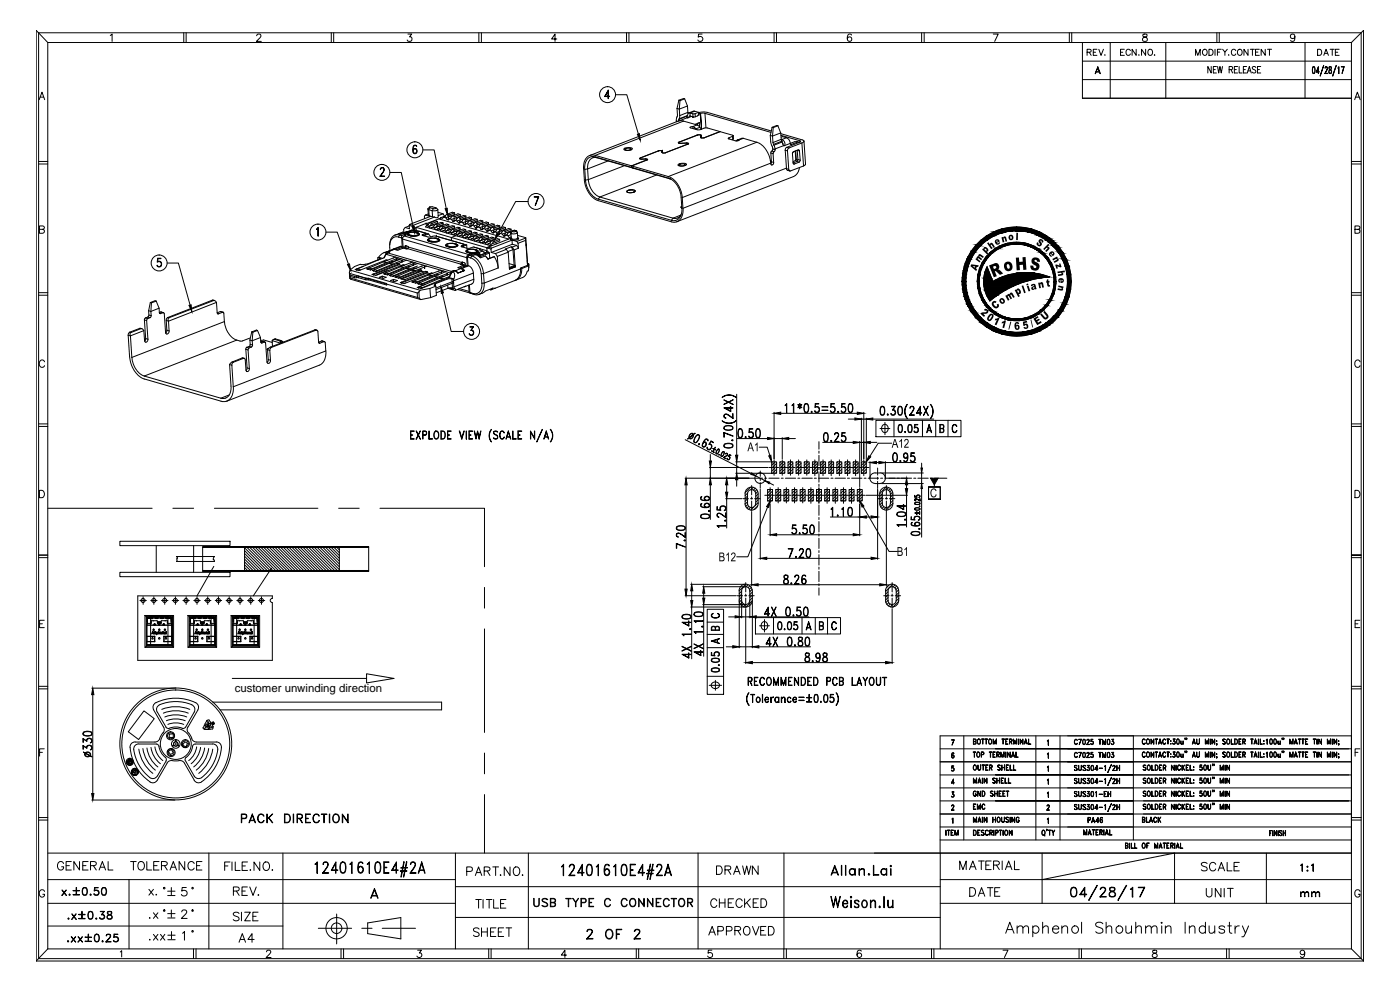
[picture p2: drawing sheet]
<svg xmlns="http://www.w3.org/2000/svg" width="420mm" height="297mm" viewBox="0 0 420 297" stroke-linecap="round" stroke-linejoin="round" font-family="sans-serif">
<defs><g id="words">
<text font-size="3.4" x="70.4" y="207.6">customer unwinding direction</text>
</g></defs>
<!-- layer: 0 -->
<g fill="none" stroke="#000" stroke-width=".3">
<path d="M11.6 9.8h396.9v277.8h-396.9zM14.3 12.8v271.9M33.1 10.6l.5-.4v2.2M55.1 9.8v3M55.9 9.8v3M77 10.7l.2-.4 .7-.1 .3 .2 .1 .5-1.4 1.5h1.5M99.4 9.8v3M100.1 9.8v3M122.4 10.2h1.2l-.7 .9a.73 .73 0 0 1 .7 .6 .73 .73 0 0 1-.6 .8 .73 .73 0 0 1-.8-.5M143.7 9.8v3M144.5 9.8v3M167.1 11.7h-1.5l1-1.5v2.2"/>
<path d="M188 9.8v3M188.8 9.8v3M210.7 10.2h-1l-.2 .9a.79 .79 0 0 1 1.2 0 .79 .79 0 0 1-.1 1.2 .79 .79 0 0 1-1.1-.3M232.3 9.8v3M233 9.8v3M255.6 10.5l-.2-.2a.71 .71 0 0 0-1 .3 1.24 1.24 0 0 0 .5 1.8 .69 .69 0 0 0 .8-.6 .69 .69 0 0 0-.7-.8 .69 .69 0 0 0-.7 .7M276.6 9.8v3M277.4 9.8v3M298.1 10.2h1.5l-1.1 2.2M320.9 9.8v3M321.6 9.8v3M324.9 12.8v16.7h80.7"/>
<path d="M324.9 18.3h80.7M326.2 15.7l1.1-.1 .1-.6-1.2-.2v1.8M326.9 15.7l.6 .9M328.1 15.7h.7M329.2 14.8h-1.1v1.8h1.1M329.8 14.8l.6 1.8 .8-1.8M331.6 16.4l.1 .1M333.2 12.8v16.7M336.3 15.7h.7M337.4 14.8h-1.1v1.8h1.1M339.2 15.2a.75 .75 0 0 0-1-.3 .75 .75 0 0 0-.3 1 .68 .68 0 0 0 .6 .7 .68 .68 0 0 0 .7-.4M341 14.8v1.8l-1.2-1.8v1.8"/>
<path d="M341.8 16.4l.1 .1M343.1 10.3a.45 .45 0 0 0 .2 .8l.7 .2 .3 .4a.72 .72 0 0 1-.7 .7 .72 .72 0 0 1-.7-.7l.3-.4 .7-.2 .3-.4v-.4zM343.8 14.8v1.8l-1.2-1.8v1.8M344.8 14.9a.86 .86 0 0 1 1.1 .8 .86 .86 0 0 1-1.1 .8l-.3-.6zM346.5 16.4l-.1 .1h.2M349.9 12.8v16.7M358.8 16.6v-1.8l.7 1.8 .7-1.8v1.8M361.1 15l.2-.1a.85 .85 0 0 1 1 .8 .85 .85 0 0 1-1 .8l-.4-.6zM362.8 14.8h.6a.96 .96 0 0 1 .7 .9 .96 .96 0 0 1-.7 .9h-.6zM364.6 14.8v1.8M365.2 9.8v3M365.4 15.6h.6"/>
<path d="M365.9 9.8v3M366.5 14.8h-1.1v1.8M366.9 14.8l.7 .8 .7-.8M367.6 15.6v1M368.8 16.4v.1M370.9 15.2a.68 .68 0 0 0-.8-.4 .68 .68 0 0 0-.5 .7 .75 .75 0 0 0 .2 1 .75 .75 0 0 0 1.1-.3M371.5 15a.8 .8 0 0 1 1.3 .7 .8 .8 0 0 1-1.3 .7l-.1-.5zM374.6 14.8v1.8l-1.3-1.8v1.8M375.2 14.8h1.3M375.9 14.8v1.8M376.8 15.6h.7M377.9 14.8h-1.1v1.8h1.1"/>
<path d="M379.7 14.8v1.8l-1.2-1.8v1.8M380.4 14.8h1.2M381 14.8v1.8M388.6 10.9a.68 .68 0 0 1-1 .6 .68 .68 0 0 1-.2-1.1 .68 .68 0 0 1 1.1 .1l.1 .4a1.02 1.02 0 0 1-.8 1.5l-.5-.3M391.7 12.8v16.7M395.4 14.8h.7a.98 .98 0 0 1 .6 .9 .98 .98 0 0 1-.6 .9h-.7zM397.2 19.6l-1 3.2zM397.3 16.6l.7-1.8 .7 1.8M397.5 16h.9M399.2 14.8h1.2M399.8 14.8v1.8M400.8 15.7h.7"/>
<path d="M401 19.6l-1.1 3.2zM401.8 20v2.1v-1.9l-.3 .2zM401.9 14.8h-1.1v1.8h1.1M403.3 20l-.6 2.1 .7-2.1h-.9l.8 .1M405.6 12.8h-391.3l-3.4-3.7v279.2M405.6 12.8v271.9M405.6 12.8l3.6-3.7v279.2M11.8 29.9l.8-2.2 .8 2.2M12.1 29.1h1M203 36.3v.2M203 36.3l.3 .1M203.2 32.5l.1 2.3-.3 1.5"/>
<path d="M203.2 32.5l.7 .2M203.7 35.8v.5M203.7 30.1l-.5 2.4M203.7 30.1l.4 .1M203.8 35.7l-.1 .1M203.9 32.7l.1 2M204 34.7l-.2 1M204.1 30.2l-.2 2.5M205.1 36.3h-1.6l-26.5 10.4M205.1 36.3l-26.5 10.3M205.1 36.3l4.1 1.2M205.5 29.6h-.4l-1.4 .5"/>
<path d="M205.5 29.6l-1.4 .6M205.5 29.6l.8 2.2M206.1 35.2h.1M206.2 34.9l.1 .4M206.2 34.9l-2.5 .9M206.2 35.2l.3 .1h-.2M206.3 35.3h.1M206.3 34.7l-2.5 1M206.3 35.3l-2.6 1M206.3 34.7l-.1 .2M206.3 31.8l-2.4 .9M206.3 31.8l.1 1.9"/>
<path d="M206.4 33.7l-.1 1M206.4 33.7l-2.4 1M206.6 33.9l-.2 .1M206.6 33.9h.5M207.1 33.9v.9M207.1 33.9l.8 .2M207.1 34.8l-.6 .5 1-.4M207.1 34.8l.9 .3M207.9 35.1v.1l.4-.1M207.9 38l-.8 .2 2.2 .8 3-.6 3.8 1.1M207.9 38l.5 .2M207.9 38l.1 .5"/>
<path d="M207.9 34.1l.1 1M208.4 38.2l.4 .5M208.4 38.2l-.1 .5M208.5 33.4l-1.9 .5M208.5 33.4l-1.4 .5M208.5 33.4l1.2 .3M208.6 34.1h-.7M208.6 34.1l.1 .9M208.7 35l-.7 .1M208.8 38.7l.1 .1M209.2 37.5l.8 .7M209.2 37.5l-1.3 .5"/>
<path d="M209.3 37l.6-.2 .1 1.3M209.3 37.1l.1 .5M209.7 33.8l2.4-.1 19.4 5.6M209.7 33.7l-1.1 .4M209.7 33.7v.5l-.3 .6-.7 .2M209.7 34.1h.6M210 36.8l-1.4 .5M210 38.2l-1.2 .5M210 38.2l.5 .6M210.2 34.1h.1M210.2 34h-.1M210.2 34.3l-.7 .3"/>
<path d="M210.3 34.1l.3 4.6-.4-4.4M210.3 34.1l-.1 .2M211.6 34l-1.4 .1M211.6 34l.3 4.4M211.6 34l19.8 5.7M216.1 39.5l-4.8 1.8M216.1 39.5h.1M231.7 38.2l.4 .1M231.7 38.2l-.5 2.5M232.1 38.3l-.3 2.5M233.5 37.7l-.4-.1-1.4 .6M233.5 37.7l-1.4 .6"/>
<path d="M233.5 37.7l.8 2.2M234.3 39.9l-2.5 .9M234.3 39.9l.2 1.9M324.9 23.9h80.7M328.8 21.6h1.3M329 21.5h.9M329.5 20l.7 2.1-.7-1.8-.8 1.8zM394 20.1h.5l.1 .3v1.3l-.3 .4-.4-.4zM394 21.9h.5M394 20.2h.5M394.1 20.1l-.2 .8 .2 1.1M394.4 20.1l.2 .8-.2 1.1"/>
<path d="M395.1 21.5l.8 .1h-.9l.7-1.6v2.1l-.1-1.8-.5 1.3M397.7 22l.7 .1h-.8l.7-1.5-.2-.5h-.2l-.2 .4 .1-.4a.56 .56 0 0 1 .6 .3 .56 .56 0 0 1-.2 .7l-.5 1M398.9 21.8l.1 .2M398.9 20.1a.85 .85 0 0 0 .6 1.1v.7l-.2 .1a.6 .6 0 0 1-.4-.7 .6 .6 0 0 1 .5-.5l.1-.7zM398.9 20.2h.6M399 20.1l-.1 .4a1.2 1.2 0 0 1 .6 1.5l-.2 .1a.69 .69 0 0 1-.5-.8 .69 .69 0 0 1 .6-.6v-.6M399.6 21.8l-.2 .2M406.6 29.9l.8-2.2 .8 2.2M406.9 29.1h1M11.6 49.2h2.7M11.6 48.4h2.7M175.5 50.8l.2 3.2"/>
<path d="M175.7 54a6.3 6.3 0 0 0 3.8 5.7M176.3 50.7l.3 3.2M176.3 50.7l-.8 .1M176.6 53.9l.4 2 .8 1.4 .9 1 1.3 .8M176.6 53.9l-.9 .1M177 46.7l-1.2 .9-.6 1.3-.1 1.7 .3 3.3a7 7 0 0 0 4.2 6.3l22 6.4 1.5-.1M178.6 47.1l-1.3-.1-1 .7-.7 1.3-.1 1.8M178.6 46.6l-1-.1-.6 .2M178.6 47.1l11 3.1M178.6 46.6l10.9 3.2M178.6 47.1l.6 .2M179.2 47.3h-1.2l-1 .7-.6 1.2-.1 1.5"/>
<path d="M179.2 47.3l10.9 3.2M179.5 59.7l22 6.4M180 59.1l-.5 .6M180 59.1l22 6.4M182.5 48.3l-6.2 2.4M187.3 44.6l1.3-.3 1 .1a.28 .28 0 0 1 .1 .4 .28 .28 0 0 1-.3 .1l-1.5 .2a.46 .46 0 0 1-.5 0 .46 .46 0 0 1-.1-.5zM187.4 49.7l-10.8 4.2M187.6 44.4h-.1M187.8 44.6h.1M187.9 44.6a.29 .29 0 0 0-.3 .4 .29 .29 0 0 0 .5 .1l1-.1M187.9 44.6l.9-.1a.3 .3 0 0 1 .4-.1 .3 .3 0 0 1 .1 .4l-.2 .1M188.5 57.2l-.4 .2 .4 .4 1.7-.2"/>
<path d="M188.5 57.2h-.1M188.5 57.1h.1M188.8 57h-.1M188.8 57h1.3a.32 .32 0 0 1 .5 .1 .32 .32 0 0 1-.1 .4l-.2 .1M188.8 57l-.3 .1M189.1 44.9h.1M189.2 57l-.7 .1M189.5 56.9h-.4M189.5 49.8l.1 .4M189.5 57h.1M189.6 57h.3M189.6 50.2l11.6 3.5-.6-.3"/>
<path d="M189.6 49.8v.5l11 3.1M189.6 49.8l11 3.2M189.9 57h-1.1M189.9 57h.2a.4 .4 0 0 1 .6 .3 .4 .4 0 0 1-.6 .4l-1.5 .1a.34 .34 0 0 1-.5-.2 .34 .34 0 0 1 .4-.4M190.1 50.5h.1M190.2 57.6h.1M190.3 57.6h.1M192.1 47.6l.5 .1M192.1 47.6v.1M192.2 47.4h-.1a.35 .35 0 0 0 .1 .4 .35 .35 0 0 0 .4 0M192.2 47.4h.1M192.2 47.4l-.1 .2"/>
<path d="M192.6 47.7v.1M193.7 47.7l.6 .2M193.7 47.7l.7 .2-4.8 1.9M193.7 47.7h.1M193.7 47.7l-1.1 .1M193.7 47.7h-1.1M194.1 48l-4.6 1.8M194.1 48h.1M194.3 47.9l-.2 .1M194.3 47.9v.1M197 52.5l-17 6.6M197.6 45.3h.1"/>
<path d="M197.6 45.2v.1M197.6 45.3l1.1 .1M197.6 45.3l1-.1 .2 .2M197.6 45.3l-5.4 2.1M198.7 45.7h.1M198.7 45.7l.4 .2 .7-.1M198.7 45.4v.4v-.4M198.7 45.4h.1M198.7 45.4v.3M198.8 45.7h.1M198.8 45.7l.9 .1M198.8 45.7v.2"/>
<path d="M198.8 45.4h.1M198.8 45.4v.3M199.7 45.8v.1M200.6 53l1.3 .7 1.2 1.2a8.5 8.5 0 0 1 1.7 4.4M200.6 53.4l.9 .4 .9 .8 1.4 2.1 .5 1.6 .3 4.1M201.1 53.7h.2M203.7 42.8l.6 .2M203.7 42.8v.1M203.8 42.6l-.2 .3 .7 .1M203.8 42.6v.1M203.9 49.5l1.2-.3a.31 .31 0 0 1 .4 0 .31 .31 0 0 1 .1 .3l-1.2 .3zM204.1 49.2v.1"/>
<path d="M204.3 43h.1M204.8 59.3l.2 3.2M205.4 49.7h-.1M205.6 49.6h.1M205.6 49.7l-1.6 .1a.37 .37 0 0 1-.5-.3 .37 .37 0 0 1 .5-.4l1.6-.1a.34 .34 0 0 1 .4 .3 .34 .34 0 0 1-.4 .4M206 42.9l.6 .2M206 42.9l-1.7 .1M206.1 42.9l.6 .3-6.9 2.6M206.1 42.9h.1M206.4 43.2l-6.7 2.6M206.4 43.2v.1M206.6 43.1l-.2 .1"/>
<path d="M206.6 43.1v.1M209.2 40.5l-5.4 2.1M209.2 40.5v.1M209.2 40.5h.1M209.2 40.5h1.2v.7M210.3 41.2h.1M210.3 40.7h.1M210.3 40.7l-.8-.2-5.8 2.3M210.3 40.7v.5M210.4 41.3l-.1-.6 .1 .6M210.4 41.2h.1M210.4 41.2l.9 .1"/>
<path d="M210.4 41.2v.2M211.3 41.3v.1M218.8 41.3l-.2 .3 2.1 .7 1.1-.2M218.8 41.3v.4M219.8 40.9l-1 .4M219.8 40.9l.1 .9M219.9 41.8l-.2 .1M220.1 40.7l-4-1.2-4.8 1.9-1-.2M220.1 40.7v1l-.2 .1M220.1 40.7l-.3 .2M221.3 42l-.3 .3M221.3 42h.1"/>
<path d="M221.3 42l.1 .3M221.3 42h.5M221.8 42v.1M223.1 41.5l-1.8 .5M223.1 41.5l-1.3 .5M223.1 41.5l4 1.2M227.1 42.7l1.1 .5 1.4 1.4a8.1 8.1 0 0 1 1.7 4.4M227.1 42.7l-26.5 10.3M231.2 48.1l.2 .3M231.2 40.7l.1 2.2 .6 1.8M231.2 40.7l.6 .1M231.3 49l-26.5 10.3"/>
<path d="M231.3 45.9l.7 .2M231.3 45.9l.2 2.6M231.4 48.3l.1 .3M231.4 48.6l.1 .1M231.5 48.5l-.2 .6M231.5 48.5l.7 .2M231.6 45.3l.7 .2M231.8 40.8l.2 2M231.9 44.7l-.6 1.2M231.9 44.7l.7 .2M232 42.8l.1 .5M232 46.1l.2 2.6"/>
<path d="M232.1 43.3l.2 .3M232.2 48.7l-.4 .8-.4-.1-.1-.4M232.3 43.6l.3 1.1M232.3 45.5l-.3 .6M232.6 44.9l-.3 .6M232.6 44.7v.2M234.3 40.1l6.5 1.9 .5 .3M234.4 40.6l5.6 1.6M234.4 41.2l.5-.2 1.1 .3M234.5 41.8l.1 .6M234.5 41.8l-2.5 1M234.5 41.8l.1 .1"/>
<path d="M234.6 42.4l-2.5 .9M234.6 42.4l.1 .2M234.6 41.9l.9 .8-.1 1M234.6 41.9l.1 .6M234.7 42.6l.5 1.1M234.7 42.6l-2.4 1M234.9 42.9l.1 .3M235.1 43.6l.3 .1M235.2 43.7l-2.6 1M235.2 43.7h.1M235.3 43.7h.1M235.7 45.1l.6 .2"/>
<path d="M235.7 45.1l.3 5.5M236 41.3l.9 .8 .4 1.2M236 50.6l.2 .5 .8 .2M236 41.3l-1.4 .6M236 50.4l-31 12.1M236 50.6l.7 .2M236.1 44.2l-.3 .3-.1 .6M236.1 44.2l.7 .2M236.3 45.3l.4 5.5M236.7 50.8l.3 .5M236.8 44.4l-.4 .4-.1 .5M237.3 43.3h.1"/>
<path d="M237.3 43.3h.3M237.6 43.3l-.2 .1M238 48.9l.4 .3M238.1 49.1l.3 .1M238.5 45.4l-.6 .3M238.7 45.3l.1 2.8M238.8 45.3l.2 2.7-.2 .1M238.8 48.1l-.8 .5M239.1 48.4l-1.1 .5M239.1 48.4l.7 .3M239.2 47.9l-.4 .1M239.2 45.1h.1"/>
<path d="M239.5 47.9l-.4 .5M239.5 47.9l.6 .2M239.5 42.6l-1-.1-3.1 1.2M239.5 42.6l-1.9 .7M239.5 42.6l.1 .3M239.8 48.7l-1.4 .5M239.9 45.3l-.1-.3h-.2l-1.7 .7 .1 3.2M239.9 50.3l-.6 1.7-1.1 1-35.1 13.5M239.9 45.3l-.6-.2 .2 2.8M239.9 45.3l.2 2.8M240 42.2a.24 .24 0 0 1 .3 .3 .24 .24 0 0 1-.3 .2l-3.9 1.5M240 42.2l.1 .5"/>
<path d="M240.1 48.1l-.3 .6M240.7 42.9l-3.9 1.5M240.7 42.9l.5 6.9M241.2 49.8l-4.2 1.5M241.3 42.3l.5 7-.6 .5M241.3 42.3l-.6 .6M405.6 49.2h2.9M405.6 48.4h2.9M11.8 68.8l1.3-.1 .2-.5-.2-.3-1.3-.1v2.2l1.4-.2 .1-.6-.5-.4M113.4 77.3v.7M113.4 77.3l.4 .1M113.7 77.2l1.1 .3"/>
<path d="M113.7 77.2l-.3 .1M113.8 77.4l.3 .2-.2 .2-3.7 1.4-2.1 .1-1.7 .7-1.3 1M113.8 77.4l.1 .4M115.8 75.7l-1.2 .5-.9 1M115.8 75.7l.1 .4M115.9 76.1l-.7 1.3M115.9 76.3l-.6 1M115.9 77.9l.5 .2M115.9 76.3l19.5 5.7M116.1 78.2l-.3-.2-8.1 3.2-1.1-.3 2.4-1M116.1 76.2l-.2 .1M116.3 75.9l-.4 .2"/>
<path d="M116.3 75.9l-.2 .4M116.3 75.9l19.2 5.5M116.5 75.5h.1M116.5 75.5l-1.3 .3M116.5 75.5l-.7 .2M116.5 75.5l.3 .2M116.6 75.4h.2M116.6 75.4l-.1 .1M116.8 75.4l.1 .1M116.9 75.5v.2l-.6 .2M116.9 75.5v.2M117 73.3v1.9"/>
<path d="M117.5 78.4l.6 .2M117.8 74.9l-1.6 .6M117.8 74.9h.1M117.8 78.6l-.3-.1-6.3 2.5-1.1-.3 .6-.3M118 74.7l-.2 .2M118.3 74.8l-1.7 .6M118.3 74.8l-1.5 .6M118.5 70.5l-.6 .4-.5 .7-.4 1.7M118.5 74.7h-.5M118.5 74.7v.1M119.2 78.9l.6 .2M119.6 71.1l-.6-.1-1 .3-.7 .9-.3 1.1"/>
<path d="M119.6 70.2l-1.1 .3M119.6 71.1l1 .3M119.8 79.4l-7.8 3M119.8 79.2v.2M119.8 79.2l-8.1 3.2 1.1 .2 8.1-3.1 .3 .1M119.8 79.2l-.6-.2-6.4 2.5-1.1-.3 .7-.3M119.8 79.4l.8 .2M119.9 70.5h-1.4M119.9 70.5l-.3 .6M119.9 70.5l.6 .2M120.5 70.7l.1 .7M120.6 73.9l-2.6 .8"/>
<path d="M120.6 71.4l.1 2.8M120.6 73.9l.1 .3M120.6 73.9l-2.1 .8M120.7 74.2l-1.9 .7M120.7 70l.2 .1M120.8 69.6l.6 .2M120.8 71.7l.2 2.4M120.8 71.7l19.3 5.6M120.8 74.5h.1M120.8 69.7l-1.2 .4M120.9 71.3l-.3 .1M120.9 79.4l.5 .2"/>
<path d="M121 74.1l-.2 .4M121 74.1l.6 .2M121.3 70.8l-.4 .4-.1 .5M121.3 70.8l19.3 5.5M121.6 73.9l.1-.2 .9 .4M121.6 73.9v.4M121.6 70.3l.1 .4M121.6 70.3v.4M121.6 70.3l-.7-.2-1 .4M121.6 70.3l-1.1 .4M121.6 74.3l-.1 .3M121.6 68.3l-.5 .5 .1 1"/>
<path d="M121.6 70.7l-.3 .1M121.7 70.4v.2M121.7 70.4h.1M121.7 70.4h-.1M121.9 73.8l-.1 .8 .7-.1M121.9 73.8l-.3 .1M122.2 69.5l-1 .3M122.3 69.7v.1M122.3 69.7l-.2 .2M122.3 74.6l-1.2-.2-1.7 .7-1.1-.3M122.3 74.6l16 4.7M122.4 69.7v.1"/>
<path d="M122.6 74.1l-.3 .5M122.6 70.6h.9M122.6 74.1l16 4.7M122.6 70.6l.7 .2M122.6 79.9l.5 .1M122.8 67.6l.1 1-1.3-.3M122.8 67.6l1.2 .4M122.8 67.8l-1.2 .5M122.8 70.4l.7 .2M123 69.8h-.2a.49 .49 0 0 0-.5 .2 .49 .49 0 0 0-.1 .5l.4 .1M123 67.3l-.2 .3M123 67.3l1 .3"/>
<path d="M123.2 69.3v.1M123.2 69.3l-1.8 .6 .5 .2M123.2 69.3h.1M123.3 70.7h.1M123.5 70.6h.1M123.8 69.2l-1.9 .8-.1 .5-.2 .2M123.8 69.2l1.1 .3 .9-.1 2 .6M123.8 69.2l-1.5 .5M124 67.6v.4M124 68l.1 .3M124.1 68.3l.1 .8M124.1 68.3l.4 .2"/>
<path d="M124.3 69.7h.4M124.5 69.8h-1.5a.32 .32 0 0 0-.4 .1 .32 .32 0 0 0 .1 .5h.1M124.5 68.5l.1 .8M124.5 69.7h.1M124.6 69.7l-1.8 .1a.38 .38 0 0 0-.5 .2 .38 .38 0 0 0 .3 .5l.2-.1M124.6 69.3l-1-.3-2.8 1.1-1.2 .1M124.6 69.8l.9 .1M124.6 69.7h.1M124.7 69.7l-.1 .1M124.7 69.7l.7 .2M124.8 69.8h.1M124.9 68.2v.9"/>
<path d="M124.9 68.3l-.4 .2M124.9 68.2l21.3 6.2M124.9 69.1l-.3 .2M124.9 69.1l3.7 1.1M125.4 69.9h-.1a.35 .35 0 0 1 .2 .5 .35 .35 0 0 1-.5 .2h-1.5M125.4 69.9h.1M125.4 69.9l.1 .1M125.5 69.9h.1M125.5 69.9l.4 .4-.4 .4-1.2 .2-1-.1M125.5 70h.1a.28 .28 0 0 1 .2 .3 .28 .28 0 0 1-.2 .3l-1.3 .3-1-.1M126.9 70.3l-.1 .3 1.7 .5 2.3-.3 8.4 2.6M127.7 64.5l-.3 .4v.7"/>
<path d="M127.7 64.5l1.4 .5-6.1 2.3M127.8 70v.3l-.9 .4v-.4M127.8 70l-.9 .3M127.9 67.2h.1M127.9 67.2l.7 .1M128 67.7l-.3 .4 1.4 .4M128 67.7l.7 .2M128.4 62.7l.3 .2M128.4 62.7l.2 1.9 .2 .1M128.5 64.2l-.8 .3M128.5 67.4l-.8-.3-2.8 1.1M128.6 70.2l.7 .9"/>
<path d="M128.6 70.2l-1.4 .6M128.7 62.9l.1 1.8M128.7 67.9l.4 .6M128.7 72.4l.7 .2M128.7 62.9l1 .3M128.8 72.3l.8 .1M128.8 72.3l-.1 .1M128.8 64.7l1 .3M128.9 62.2l.8-.2 1.1 .4M128.9 62.2l-.5 .5M128.9 62.2l.1 .1M128.9 72.2l-.1 .1"/>
<path d="M128.9 72.2l.7 .2M129 66.9l1.6-.7 .7 .2-1.6 .6M129 66.9l-.5 .6-.5 .2M129 62.3l-.3 .6M129 62.3l1 .3M129 66.9l.7 .1M129.1 71.6h-.3a.39 .39 0 0 0-.5 .3 .39 .39 0 0 0 .4 .5M129.4 72.5h.1M129.6 72.4h.1M129.7 67l-.6 .7M129.7 63.2l.1 1.8M129.8 65l.6 .1"/>
<path d="M130 62.6l-.3 .6M130.3 67.7l-.2-.3-1.4 .5M130.4 71.4l.4 .1M130.4 68.4l.4 .5M130.4 68.4l-.7-.2-.3 .4 1.4 .3M130.4 65.1l-6.4 2.5M130.6 71.5h-1.3a.43 .43 0 0 0-.5 .1 .43 .43 0 0 0 0 .6h.1M130.6 71.5h.1M130.7 67.3l-.5 .7-1.1 .5M130.7 67.3l1.6-.6 .7 .2-1.6 .6M130.7 67.3l.7 .2M130.8 71.5h.1"/>
<path d="M130.8 71.5l-1.2-.1-.9 .3a.33 .33 0 0 0-.4 .3 .33 .33 0 0 0 .5 .3M130.8 71.5h-.1l.6 .2M130.8 62.4l.6 .5M130.8 62.4v.2h-.8M130.8 71.5l.8 .2M130.9 71.5h.1M131 70.9h.1M131 70.9l9.1 2.6M131.3 66.4v.5l-2.6 1M131.4 62.9l-.7 .4-1-.1M131.4 62.9l.1 1.8a.59 .59 0 0 1-.4 .7 .59 .59 0 0 1-.7-.3M131.4 67.5l-.6 .7"/>
<path d="M131.4 68.7l-.3 .4 1.3 .3M131.4 68.7l-.6 .2M131.4 68.7l.7 .2M131.4 63.7l1.6 .4M131.5 71.7h.1M131.5 71.7h-.2a.32 .32 0 0 1 .3 .4 .32 .32 0 0 1-.4 .2l-1.6 .1M131.6 71.7h.1M131.6 71.7l.4 .4-.7 .4-1.9 .1M131.6 71.8a.33 .33 0 0 1 .3 .4 .33 .33 0 0 1-.4 .2l-2.1 .2M131.7 65.7l21 6M132 68.2l-.2-.4-1.4 .6M132.1 68.9l.3 .5"/>
<path d="M132.2 65.3l.1 .5M132.2 65.5l-4.4 1.7M132.4 67.8l1.6-.6 .7 .2-1.6 .6M132.4 67.8l-.5 .7-.5 .2M132.4 67.8l.7 .2M133 64.1l.4 .8M133 64.1l-1.5 .6M133 66.9v.5l-2.6 1M133.1 68l-.6 .7M133.1 65.2l-.3 .3-.6-.2M133.1 65.2l.7 .1M133.5 68.3l.2 .4"/>
<path d="M133.7 64.8l-1.5 .5M133.8 69.4l-.7-.2-.3 .3 1.3 .4M133.8 69.4l.3 .5M133.8 65.3l.4 .6M134.1 68.3l-.6 .7-1.1 .4M134.1 68.3l1.6-.6 .7 .2-1.6 .6M134.1 68.3l.7 .2M134.1 73.9h.1M134.1 74l.7 .1M134.2 64.3l-1.1 .9M134.2 73.9l.7 .2M134.2 64.3l.7 .2"/>
<path d="M134.2 73.9l-.1 .1M134.4 73.8l-.2 .1M134.4 73.8l.6 .2M134.5 73.1a.56 .56 0 0 0-.7 .7l.3 .2M134.5 64.6h.1M134.7 67.4v.5l-2.6 1M134.8 68.5l-.6 .7M134.8 69.7l-.3 .3 1.3 .4M134.8 69.7l.7 .2M134.8 69.7l-.7 .2M134.8 65.6l-.3 .4-.3-.1M134.8 65.7l-.6 .2"/>
<path d="M134.8 65.6l.7 .2M134.9 65l-.3 .3v.6M134.9 64.5l-.3 .2M134.9 74.1h-.1M135 74l-.1 .1M135.2 64.8l.3 .3M135.4 69.1l-.2-.3-1.4 .6M135.5 69.9l.3 .5M135.5 72.2h.1M135.5 65.8l.4 .6M135.8 73l.5 .1M135.8 68.8l1.6-.6 .7 .2-1.6 .6"/>
<path d="M135.8 68.8l-.6 .7-.4 .2M135.8 68.8l.7 .2M135.9 64.8l-.6 .7-.5 .1M135.9 64.8l.7 .2M136.1 73.1h.2M136.1 73.1h-1.4a.39 .39 0 0 0-.5 .1 .39 .39 0 0 0 0 .5l.2 .1M136.1 73.1l.8 .2M136.2 65.1h.1M136.2 73l.1 .1M136.3 73.1l-1.3-.1-.9 .3a.31 .31 0 0 0-.3 .4 .31 .31 0 0 0 .4 .2M136.3 73.1h.1M136.3 73.1l.7 .2"/>
<path d="M136.4 67.9v.4l-2.6 1.1M136.4 63.9l.1 .4-2.7 1M136.4 63.9l-.7-.2-1.5 .6M136.4 63.9l-1.5 .6M136.5 69l-.6 .7M136.5 66.1l-.3 .4-.3-.1M136.5 66.1l-.6 .3M136.5 66.1l.7 .2M136.6 65.4l-.3 .4v.6M136.6 65l-.3 .1M136.7 73.3h.1M136.8 70.7l-1.3 .6v.9"/>
<path d="M136.9 69.3l.2 .4M136.9 73.3h.1M136.9 73.3h-.1a.28 .28 0 0 1 .3 .3 .28 .28 0 0 1-.3 .2l-1.8 .2M136.9 65.3l.2 .3M137 73.3h.1M137 73.3l.4 .4-.6 .4h-2M137.1 73.3a.36 .36 0 0 1 .2 .5 .36 .36 0 0 1-.5 .2l-1.9 .1M137.1 70.4l-.6-.2-.3 .3 1.3 .4M137.1 70.4l.4 .5M137.2 66.3l.4 .6M137.5 69.3l-.6 .7-1.1 .4M137.5 69.3l1.6-.6 .7 .2-1.6 .6"/>
<path d="M137.5 69.3l.7 .2M137.6 65.2l-.6 .8-.5 .1M137.6 65.2l.6 .3M137.9 65.6h.1M138.1 68.4v.4l-2.6 1.1M138.1 64.4l.1 .4-2.7 1M138.1 64.4l-.7-.3-1.5 .7M138.1 64.4l-1.5 .6M138.2 69.5l-.6 .7M138.2 66.6l-.3 .4-.3-.1M138.2 66.6l-.6 .3M138.2 66.6l.7 .2"/>
<path d="M138.2 65.9l-.2 .4v.6M138.2 65.5l-.2 .1M138.2 79.3v.1M138.2 79.4l.9 .2M138.2 79.3h.1M138.6 78.8h.8l.2 .7M138.6 78.8l.2-.1-.3 .8M138.6 78.8l-.3 .5M138.6 78.8h.1M138.6 73.7l-.1 .3 1.6 .5M138.6 73.7v.4l.4-.2M138.6 65.8l.2 .3"/>
<path d="M138.7 79.3l.9 .2M138.8 70.2l-.2-.4-1.5 .6M138.8 70.8l.4 .6M138.8 70.8l-.6-.1-.3 .3 1.3 .4M138.9 66.8l.4 .6M139 73.5v.4M139 73.5l-.4 .2M139.1 79.6v.4l-1.2 .4M139.1 79.6l-1.6 .6M139.2 73.4v.4l-.2 .1M139.2 73.4l-.2 .1M139.2 69.8l-.6 .7-1.1 .4"/>
<path d="M139.2 69.8l1.6-.6 .7 .2-1.6 .6M139.2 69.8l.7 .2M139.3 65.8l-.6 .6-.5 .2M139.3 65.8l.6 .1M139.5 79.9l.4 .1M139.5 79.9l-.4 .5M139.6 79.5l-.1 .4M139.6 79.5l.6 .2M139.6 79.6l-.5 .3M139.7 66.1h.1M139.8 68.9v.4l-2.7 1.1M139.8 64.8l.1 .5-2.7 1"/>
<path d="M139.8 64.8l-.7-.1-1.5 .5M139.8 64.8l-1.6 .7M139.9 71.1l-.3 .4 1.3 .4M139.9 71.1l.6 .2M139.9 71.2l-.7 .2M139.9 70l-.6 .7M139.9 67.1l-.3 .4-.3-.1M139.9 67.1l-.6 .3M139.9 67.1l.7 .2M139.9 66.4l-.3 .4 .1 .6M139.9 65.9l-.3 .2M140.1 77.3l.1 2.4"/>
<path d="M140.1 73.5v1M140.1 73.5l-1 .3M140.1 74.5h.8l1.2-.4 2 .6M140.2 75.6h.1M140.2 79.7v.2M140.2 75.7l.8 .2M140.3 77.1l.2 2.7M140.3 70.3l.2 .3M140.3 77.1l1 .3M140.3 75.7h-.1M140.3 66.3l.2 .3M140.4 75.5l-.1 .2"/>
<path d="M140.4 75.5l.7 .2M140.5 71.3l.4 .6M140.6 76.3l-.4 .4-.1 .6M140.6 74.9h-.3a.39 .39 0 0 0-.5 .3 .39 .39 0 0 0 .4 .5M140.6 67.3l.4 .6M140.8 76.3l.1 .3M140.8 76.6l.1 .1M140.8 76.3h-.2M140.9 76.6l-.5 .5M140.9 70.3l1.6-.6 .7 .2-1.6 .6M140.9 70.3l-.6 .7-.4 .1M140.9 70.3l.7 .2"/>
<path d="M141 66.2l-.6 .7-.5 .2M141 76.6l.6 .2M141 76.6l-.7 .5M141 66.2l.6 .2M141.1 76.6h-.2M141.1 75.7l-.1 .2M141.3 77.4l1.1 .6a6.4 6.4 0 0 1 2 4.1M141.4 76.1l-.6 .2M141.4 76.1v.3M141.4 75.9h.1M141.5 69.4v.4l-2.7 1M141.5 65.3v.5l-2.6 1"/>
<path d="M141.5 65.3l-.7-.2-1.5 .7M141.5 65.3l-1.6 .6M141.6 76.8l1.5 .9 1 1.2 .6 1.3 .4 1.9M141.6 70.5l-.6 .7M141.6 76.8l-.3 .6M141.6 66.4l-.3 .2M141.6 66.9l-.3 .4 .1 .6M141.9 74.8l.5 .1M142 70.8l.2 .3M142 66.8l.2 .3M142.2 74.9h.2M142.2 74.9h-1.5a.39 .39 0 0 0-.4 .1 .39 .39 0 0 0-.1 .4l.2 .1"/>
<path d="M142.2 74.9l.7 .2M142.2 71.8l.4 .6M142.2 71.8l-.7-.2-.2 .4 1.3 .4M142.3 67.8l-.7-.2-.3 .4-.3-.1M142.3 67.8l.3 .5M142.3 74.8h.1M142.4 74.9l-1.3-.1-1 .3a.31 .31 0 0 0-.2 .3 .31 .31 0 0 0 .4 .3M142.4 74.9l.6 .1M142.4 74.2l3.8 1M142.4 74.9h.1M142.4 74.9l.7 .2M142.6 70.8l-.6 .7-1.1 .4"/>
<path d="M142.6 70.8l1.6-.6 .7 .1-1.6 .7M142.6 76.1v.3M142.6 76.1h-1.2M142.6 70.8l.7 .2M142.6 66.7l-.5 .7-1.1 .5M142.6 76.4l1.6 1 1.5-.6 .8 .9M142.6 76.4l-.6-.2-1 .4M142.6 66.7l.7 .2M142.6 76.4l-1 .4M142.8 75h.1M142.9 75.1a.28 .28 0 0 1 .3 .3 .28 .28 0 0 1-.3 .2l-1.8 .1M143 75h.1"/>
<path d="M143 75l-.1 .1M143 75.1h.1M143.1 75.1h.1M143.1 75.1a.35 .35 0 0 1 .3 .4 .35 .35 0 0 1-.5 .2l-.8 .3-1.1-.1M143.1 75.1h.1a.37 .37 0 0 1 .3 .4 .37 .37 0 0 1-.5 .3l-.9 .2-1.1-.1M143.2 76.3l-.4 .1M143.2 76l-.6 .1M143.2 76v.3M143.2 68.3l-.4 .1 .1 .5M143.2 69.9v.4l-2.7 1M143.2 65.8v.5l-2.6 1M143.2 65.8l-.7-.2-1.5 .6"/>
<path d="M143.2 65.8l-1.6 .6M143.2 72.1l-.3 .4 1.4 .4M143.2 72.1l.7 .2M143.2 72.2l-.6 .2M143.3 71l-.6 .6M143.3 68.1l-.7 .2M143.3 66.9l-.3 .2M143.3 67.4l-.3 .3v.6M143.3 68.1l-.3 .4-.4-.2M143.3 68.1l.7 .2M143.4 76.7h.2M143.5 76.3h.3"/>
<path d="M143.5 76.3h-.3M143.6 76.7v.1M143.6 76.7l.2 .1M143.7 71.3l.2 .3M143.7 67.2l.2 .4M143.8 76.3l.1 .2M143.8 75.9h-.4l.1 .4M143.8 75.9l.4 .6M143.8 75.9v.4M143.8 76.8l.2 .3M143.9 72.3l.4 .6M144 77.1v.1"/>
<path d="M144 68.3l.3 .5M144.1 74.7l-.2 .2 1 .4M144.1 74.7v.3M144.3 71.3l1.6-.7 .6 .2-1.5 .6M144.3 71.3l-.6 .6-.5 .2M144.3 71.3l.7 .1M144.3 67.2l-.6 .7-.4 .2M144.3 67.2l.7 .2M144.7 67.6h.1M144.9 75.3l.5 .7M144.9 70.3v.5l-2.7 1M144.9 75.3l-1.7 .7"/>
<path d="M144.9 66.3v.5l-2.6 1M144.9 66.3l-.7-.2-1.6 .6M144.9 66.3l-1.6 .6M145 71.4l-.6 .8M145 68.6l-.7 .2M145 67.9l-.3 .4 .1 .6M145 67.4l-.2 .2M145 68.6l-.3 .3-.4-.1M145 68.6l.7 .2M145.2 75.6l.8 .2-1.9 .8-.8-.3M145.4 71.8l.2 .3M145.4 67.7l.2 .4"/>
<path d="M145.6 72.8l-.7-.2-.3 .4 1.4 .4M145.6 72.8l.4 .6M145.7 68.8l.3 .5M146 77.1l.5 .6M146 71.7l-.6 .7-1.1 .5M146 71.7l1.6-.6 .6 .2-1.5 .6M146 71.7l.7 .2M146 67.7l-1 .9M146 67.7l.7 .2M146.2 74.4v1.1M146.2 75.4l-.2 .1 .7 .2M146.2 74.4l1.1 .3"/>
<path d="M146.4 68.1h.1M146.5 77.7h.1M146.5 74.1l1 .3M146.5 74.1l-.3 .3M146.5 70.8l.1 .5-2.7 1M146.6 66.8v.4l-2.6 1.1M146.6 66.8l-.7-.2-1.6 .6M146.6 66.8l-1.6 .6M146.6 73.1l-.3 .4 1.1 .3M146.6 73.1l.7 .2M146.6 73.1l-.6 .3M146.7 71.9l-.6 .7"/>
<path d="M146.7 75.7l.2 .2M146.7 69.1l-.7 .2M146.7 75.7l-2.9 1.1M146.7 68.4l-.3 .3 .1 .7M146.7 67.9l-.2 .2M146.7 69.1l-.3 .3-.4-.1M146.7 69.1l.7 .2M146.9 75.9l.1 1.6M146.9 75.9l-2.9 1.2M147.1 73.7v.2M147.1 68.2l.2 .4M147.3 72.6l-.2-.3-1.5 .5"/>
<path d="M147.3 73.3l.3 .4M147.3 74.7l.1 1M147.4 69.3l.3 .5M147.4 75.7l1.3 .4M147.5 74.4l-.2 .3M147.7 72.2l-.6 .7-.5 .2M147.7 72.2l.7 .2M147.7 68.2l-1 .9M147.7 68.2l.7 .2M148.1 68.5h.1M148.2 71.3l.1 .5-2.7 1M148.3 67.3v.4l-2.6 1.1"/>
<path d="M148.3 67.3l-.7-.2-1.6 .6M148.3 67.3l-1.6 .6M148.3 77a7.2 7.2 0 0 1 1.2 3.4M148.3 77l-1.8 .7M148.3 77l-.5 .2M148.4 72.4l-.6 .7M148.4 68.8l-.3 .4 .1 .7M148.4 68.4l-.2 .2M148.7 76.1l.6 .8M148.7 72.7l.3 .5M148.8 68.7l.2 .4M149.1 69.7l-.7-.1-.3 .3-.4-.1"/>
<path d="M149.1 69.7l.3 .6M149.3 76.9l.2 3.5M149.4 68.7l-.6 .7-1.1 .4M149.4 68.7l.7 .2M149.8 69h.1M149.9 71.8l.1 .5-2.7 1M149.9 71.8l-.6-.2-1.6 .6M149.9 71.8l-1.5 .6M150 67.8v.5l-2.6 1M150 67.8l-.7-.2-1.6 .6M150 67.8l-1.6 .6M150.1 70.1l-.7 .2"/>
<path d="M150.1 68.9l-.3 .2M150.1 70l-.3 .4-.4-.1M150.1 70l.7 .2M150.1 69.4l-.3 .4v.5M150.5 69.2l.2 .3M150.8 70.2l.3 .6M151.1 69.2l-1 .8M151.1 69.2l.7 .2M151.5 69.5h.1M151.7 68.3v.4l-2.6 1M151.7 68.3l-.7-.2-1.6 .6M151.7 68.3l-1.6 .6"/>
<path d="M151.8 69.4l-.3 .1M151.8 69.8l-.3 .4v.6M152 74.8l.5 .9M152 74.8l-3.3 1.3M152.2 69.7l.2 .3M152.5 70.8l.3 .5M152.5 70.8l-.7-.3-.3 .4-.4-.1M152.5 75.7l.4 5.1 1.7-.7M152.5 75.7l-3.2 1.2M152.8 79.1l1.7 .5M152.8 69.7l-.6 .7-1.1 .4M152.8 71.3l.6 .2"/>
<path d="M152.8 69.7l.6 .1M153.2 70h.1M153.3 69.9l.1 1.6M153.3 69.9l-.1 .1M153.4 68.8v.4l-2.6 1M153.4 68.8l-.7-.2-1.6 .6M153.4 68.8l-1.6 .6M153.4 70.4l-.9 .4M153.4 71.5h.1M153.4 71.5l-.2 .4 .4 .2M153.4 74.1l-1.8 .6 .4 .1M153.4 74.1h.3"/>
<path d="M153.4 74.1l.6 .8M153.4 71l-.6 .3M153.4 71.4l-6.9 2.7M153.4 71.5v.1M153.6 72.1l-6.1 2.3M153.7 72l.1 .1M153.7 72v1.3M153.7 72l-.1 .1M153.7 73.3l1.4 .3M153.7 74.1l.6 .9M153.7 73.3l-6.3 2.4M153.8 69.4l-.5 .5"/>
<path d="M153.8 72.1l1.3 .3M154 74.9l.3 4.6M154 74.9l-1.6 .6M154.3 75l.3 5.1M154.5 79.6l.1 .1-1.7 .7M154.5 79.6l-1.6 .6M154.7 69.3l-.9 .1M154.7 69.3l.6 .5M154.7 69.3l-.3 .3-.6-.2M155.1 73.6l.5 .9M155.1 69.3v.3M155.1 69.3l-.7-.2-1.6 .6"/>
<path d="M155.1 69.3l-.3 .1M155.1 73.6l-1.4 .5M155.1 72.4l.4 .6M155.3 69.8l-.2 .2-.9 .2-.9-.3M155.3 69.8l.1 1.6M155.3 70.7l2.5 .6M155.4 71.4h.1M155.4 71.4l-1.1 .4-.9-.3M155.4 71.4a.29 .29 0 0 1 .2 .4 .29 .29 0 0 1-.3 .1l-1.5 .2M155.5 73l.1 1.5M155.6 74.5l-1.3 .5M157.8 72.1l.5 7.5-.4-6.1"/>
<path d="M157.8 71.3l.1 2.5v-.3M157.8 71.3v.8M157.8 71.4l-2.7 1M157.8 72.1l-2.3 .9M157.9 73.5h.1M158.3 79l.4 .1M158.7 79.8l-.1 1.5-.4 .1-.6 1.4-.8 .5-2.1 .8M158.7 79.5l-2.5 .9v.3M158.7 79.1v.7M158.7 79.1v.3M158.7 79.8l-2.1 .8M158.7 79.4v1"/>
<path d="M158.7 79.4v.4M202 65.5l-.5 .6M204.3 64.5l-2.3 1M204.4 64.4l-.9 .9-.7 .2h-.8M204.5 62l.1-.1-.2 .3 .2 .2-.2-.2zM204.6 62.4h.1M204.6 62.4l-.1 1.6-.7 1.5-1.1 .7-1.2-.1M205 62.5l-.3 2.3-.6 1-1 .7M406.6 68.8l1.3-.1 .2-.5-.2-.3-1.3-.1v2.2l1.4-.2 .1-.6-.5-.4M11.6 88.6h2.7M11.6 87.8h2.7M38.9 99.7l-.3 .3-.1 .6"/>
<path d="M38.9 99.7l.4 .1M39.3 99.8l-.3 .3 .1 .7M41.9 98.5l.6 .1M41.9 98.5l.4 .1M41.9 98.5l-3 1.2M42.3 98.6h.3M42.3 98.6l-3 1.2M42.6 98.6l.6 .6M43.2 99.2l.3 3.3 .5 .1 .4-.8M43.2 99.2l-4.1 1.6M43.3 96l.4 5.6M43.3 96l.7 .2"/>
<path d="M43.7 95.4l-.4 .6M43.7 95.4l.7 .2M44 96.2l.4 5.6M44.4 95.6l-.4 .6M44.4 95.1l.6 .2M44.4 95.1l-.7 .3M44.6 93.2l.1 1.3M44.6 93.2l.7 .2M44.7 94.5l-.3 .6M44.7 94.5l.7 .2M45 95.3l-.6 .3M45.1 90.8l-.5 2.4"/>
<path d="M45.1 90.8l.4 .1M45.3 93.4l.1 1.3M45.4 94.7l-.4 .6M45.5 90.9l-.2 2.5M46.9 90.4l.8 2.1M46.9 90.4l-.3-.2-1.5 .6M46.9 90.4l-1.4 .5M47.7 92.5l.1 1.3M47.7 92.5l-2.4 .9M47.8 93.8l.1 .3h.3M47.9 94l.3 .1M48.2 93.6l.9 .2"/>
<path d="M48.2 93.6l.7 .2M48.2 93.6l-.4 .2M48.9 93.8h.2M48.9 93.8l-.7 .3M49.1 93.8l.2 .3 .5 5.9 .6 .1 .3-.8M49.9 96.2l.2 2.9M49.9 96.2l.7 .2M50.1 99.1l-.4 .8M50.1 99.1l.6 .2M50.4 95.3l-.5 .4v.5M50.4 95.3h.3M50.6 96.4l.1 2.9"/>
<path d="M50.7 95.3l-.3 .3 .2 .8M63.7 90.1h.6M63.7 90.1l.4 .1M63.7 90.1l-13.3 5.2M64.1 90.2h.4l.5 .5M64.1 90.2l-13.4 5.1M65 90.7l.2 3.1M65 90.7l-14.4 5.7M65.2 93.8l.4 .4M65.3 94.1l.3 .1M66.1 93.5l.9 .2M66.1 93.5l.7 .2"/>
<path d="M66.1 93.5l-.9 .4M66.8 93.7h.2M66.8 93.7l-1.2 .5M67 93.7l.2 .2 .1 2.6M67.3 96.5l.3 1.5a5.6 5.6 0 0 0 3.5 4M67.3 96.5l-27.7 10.7M75.6 99.6l-.6 2.4M75.6 99.6l.3 .1M75.9 99.7l-.2 2.5M77.3 99.2l.9 2.1 .1 1.3M77.3 99.2l-.4-.2-1.3 .6M77.3 99.2l-1.4 .5"/>
<path d="M94.5 99l.6 .1M94.5 99l.3 .1M94.5 99l-13.4 5.2M94.8 99.1h.3M94.8 99.1l-13.3 5.1M95.1 99.1l.3 .4 .2 3.1M104.8 81.8l.2 1.7M104.9 82.4l1.5 .5M104.9 82.9l1.5 .4M105 82.1l.1 1.3M105 82.1l20.2 5.8M105.1 81l-.3 .8 .2 .3"/>
<path d="M105.1 81l21 6.1M105.1 83.4l.2 .4 21 6.1M105.1 83.4l20.2 5.9M106.4 82.9v.4M106.4 83.3h1.2M107 81h.1M107 82.9h.6M107 82.9h-.6M107 82.9v.4M107 80.9v.1M107.6 82.9v.4M107.6 82.9l2.1 .6"/>
<path d="M107.6 83.3l2.1 .6M109.7 83.9l.9 .1M109.7 83.5h.9M109.7 83.5v.4M110.1 83.5v.5M110.4 80.8h.1M110.5 80.7l-.1 .1M110.6 83.5v.5M110.6 83.5l5.4 1.6 .1 .4-5.5-1.5M112 82.4h.1M112.1 81.3h.1M113.8 83.2l.9-.3 1.2 .3-.9 .3z"/>
<path d="M114.7 82.9l.1 .6M115.5 82.2v.1M115.5 82.2l.1 .1M117.2 82.7h.1M117.2 84.2l.9-.4 1.2 .4-.9 .3zM118.1 83.8v.6M118.9 83.2h.1M120.5 84.9h.1M120.6 83.7h.1M122.9 80.1l-.3-.1-6.4 2.5-1.1-.4 .7-.2M123.9 84.7h.1M124.3 80.4l.5 .1"/>
<path d="M124.7 80.6l-.4-.1-6.4 2.4-1.1-.3 .7-.2M124.7 80.5h.1M125 80.4l-.3 .1M125.2 87.9l.1 1.4M125.3 89.3l.5 .2M125.6 86.4h.1M125.6 85.2h.1M125.7 87.6l-.5 .3M125.7 87.6l.1 1.9M125.8 89.5l.5 .4M126 80.9l.5 .1M126.1 87.1l-.4 .5"/>
<path d="M126.4 81.1l-.4-.1-6.4 2.5-1.1-.4 .7-.2M126.6 81.4v-.2l-6.4 2.4 1.1 .4 6.4-2.5 .6 .1M126.6 81.4l.8 .2M126.6 81.4l-6 2.3M127.7 81.4l.6 .1M128.3 81.9l-7.8 3M128.3 81.6v.3M128.3 81.6l-8.2 3.2 1.2 .3 8.1-3.1 .3 .1M128.3 81.9l.8 .2M129 86.5l.2 2.8M129 86.5l-2.9 .6M129.2 89.3l-2.9 .6"/>
<path d="M129.4 81.8l.5 .2M130.6 85.3a.24 .24 0 0 0-.3 .2 .24 .24 0 0 0 .3 .3l.2 .1M130.6 85.1l.1 .7-.1-.5M130.6 85.1v.2M130.8 85.9l.2 2.7-1.8 .7M130.8 85.9l-1.8 .6M131.1 82.4l.5 .1M131.4 82.6l-.4-.2-6.3 2.5-1.1-.3 .7-.3M132.8 82.8l.5 .2M133.1 83l-.4-.1-6.3 2.5-1.1-.3 .7-.3M134.4 85.5v1M134.4 86.5l1.4 .4"/>
<path d="M134.4 86.5l-3.5 1.4M134.7 86.4l1 .3M134.8 83.3l-8.4 3.3-1.2-.4 2.5-.9M134.8 83.3l1.4 .4M135.3 86.4l.4 .3M135.4 86.4l.9 .7h.4M135.4 82l-.9 1.4M135.5 81.4l-.3 .5 .6-.2M135.5 86.7l.3 .2M135.6 81.9l-.2 .1M135.6 83.7h-1.3l-3.7 1.4M135.6 83.7l.2 2.7"/>
<path d="M135.6 83.7l.4 .1M135.7 86.7h.1M135.8 86.4l-1.4 .1M135.8 86.4l.4 .1M135.9 81.5l.7-.2 .6 .4M135.9 81.5l.5 .7-.2 1.5M135.9 81.5l-1.1 1.8M136 83.8l.1 .5M136 81.2v.3M136 84.4v.5M136 81.2l-.5 .2M136 84.4l-5.2 2"/>
<path d="M136 84.9l-5.2 2M136 86.9h-.2M136.1 84.3l.1 1.8M136.1 84.3l-.1 .1M136.2 84.8l-.2 .1M136.2 86.5h.2l.3 .3v.3M136.2 86.1v.4M136.2 83.7l-.2 .1M136.7 81.2h-.7M136.7 81.2v.2M136.7 81.2h.1M136.8 81.2l.4 .5"/>
<path d="M137.2 81.7l.2 .2M137.2 81.7h.1M137.2 81.7l.1 .1M137.3 81.8l.1 .1M137.3 86.8l3.8 1.1M137.4 81.9h.1M137.5 80.2v.2M137.5 80.4l.8 .2M137.9 86.6l2.9 .8M138.3 80.6l.6 .8M138.3 80.6l-1.5 .6M138.6 80.5l2.1-.8 .7 .6 .7 1.6"/>
<path d="M138.6 80.5l.8 .7-.3 .1-.3-.3M138.6 80.5l-.1 .1M139.4 81.2l-2 .7 1.7-.6M139.8 85.9l-.5 .1M140.6 85.6l.2 1.8M140.8 87.4l.3 .5M140.9 85.5l.1 2.3M141 87.8l1.4 .6M141 87.8l1 .3M141.1 87.9h.2M142 88.1l.4 .3M142.1 81.9l.1 1.9"/>
<path d="M142.1 81.9l-6 2.4M142.2 83.8l-.1 .7-.5 .7-4.9 1.9M142.2 83.8l-6 2.3M143.7 88.3l-1.3 .1M144.4 82.1l.2 2.9M144.6 85v1l-.6 1.4-.7 .6-1.3 .1M145.1 82.1l.2 2.8M145.1 82.1h-.7M145.3 84.9l-.3 2.2-.8 1-.5 .2M145.3 84.9l-.7 .1M146.9 86.9l.4 .1M147.3 87l.7-.6-4.3 1.9"/>
<path d="M148.5 86.5h-.1M148.7 86.5h-.2M149.5 80.4l-4.4 1.7M154.5 80.1l-1.6 .6M154.5 80.1h.1M156.2 80.7a3.3 3.3 0 0 1-1.8 3.5l-7.1 2.8M156.2 80.7l-10.9 4.2M156.5 80.3l.1 .3M156.6 80.6v.1a3.1 3.1 0 0 1-2.1 3.5M298 84.5l-1.8-4.5a9.9 9.9 0 0 0 .9 10.3M314.9 83.1a31.1 31.1 0 0 0-17.8 7.2M405.6 88.6h2.9"/>
<path d="M405.6 87.8h2.9M13.4 108.6a.8 .8 0 0 0-1-.6 .8 .8 0 0 0-.6 .9v.5a.81 .81 0 0 0 .7 .8 .81 .81 0 0 0 .9-.5M38.5 100.6l.5 7a7.2 7.2 0 0 0 4.4 6.1l23.1 6.8 1.6-.1M38.5 100.6l.6 .2M39.1 100.8l.5 6.4M39.6 107.2v.3a6 6 0 0 0 3.7 5.3M43.3 112.8l23 6.7M43.7 101.6l-.3 .8M43.7 101.6l.7 .2M68.8 118.5l-2.5 1M68.9 109.4l.5 6.9-.2 1.1-.3 1-.7 .8-.9 .4-1-.1M68.9 109.4l.7 .2"/>
<path d="M69.6 109.6l.4 6.4M69.7 108.6l-.8 .8M69.7 108.6l.3 .1M70 116v1.3l-.3 1.4-.7 1-.9 .7M70 108.7l-.4 .4v.5M71.1 102l-27.8 10.8M72.7 107.4l.6 .1M72.7 107.4l.3 .1M72.7 107.4l-3 1.2M73 107.5l-3 1.2M73.3 107.5l.3 .4 .3 3.4 .6 .1 .3-.8M73.3 107.5h-.3"/>
<path d="M73.8 104.8l.4 5.6M73.8 104.8l.7 .2M74.1 104.2l-.3 .6M74.1 104.2l.6 .2M74.2 110.4l-.3 .8M74.2 110.4l.6 .2M74.5 105l.3 5.6M74.7 104.4l-.2 .6M74.8 103.9l.7 .2M74.8 103.9l-.7 .3M75 101.4l-2.5 1-1.4-.4M75 102l.1 1.3"/>
<path d="M75 102l.7 .2M75.1 103.3l-.3 .6M75.1 103.3l.7 .2M75.5 104.1l-.8 .3M75.7 102.2l.1 1.3M75.8 103.5l-.3 .6M78.2 101.3l-2.5 .9M78.2 102.1l.9-.1 2.6 .8M78.3 102.6l.1 .3h.2M78.3 102.8l.3 .1M78.6 102.4l.9 .2M78.6 102.4l.7 .2"/>
<path d="M78.6 102.4l-.3 .2M79.3 102.6l-.7 .3M79.5 102.6l.2 .2 .5 6.1h.6l.4-.8M79.5 102.6h-.2M80.3 105l.2 2.9M80.3 105l.7 .1M80.4 104.6l-.3 .2 .2 .2M80.4 104.6v.2M80.5 107.9l-.3 .8M80.5 107.9l.7 .2M80.6 104.5l-.2 .1M81 105.1l.2 3"/>
<path d="M81.1 104.2l-.8 .8M81.1 104.2h.4M81.5 104.2l-.3 .3-.2 .6M81.7 102.2l.1 1.7M81.7 102.2l2.5 .8M82.4 101.8l-.7 .4M82.4 101.8l1.6 .5M82.7 101.7l-.6 .2M82.7 101.7l1.6 .5M82.7 101.7l-.3 .1M84 102.3l.3 .3M84.3 102.7v.2"/>
<path d="M84.3 102.6v.1M84.3 102.2l.5 .3M84.3 102.2l-.3 .1M84.8 102.5h.1M84.8 102.5l-.5 .1M84.8 102.5l.2 .2M84.8 102.5l-.5 .2M95.6 102.6l.1 .3 .3 .1M95.7 102.9l.3 .1M96.5 102.3l.9 .2M96.5 102.3l.7 .2M96.5 102.3l-.9 .4"/>
<path d="M97.2 102.5h.2M97.2 102.5l-1.2 .5M97.4 102.5l.2 .2 .2 2.6M97.8 105.3l-.1 1.6-.3 1-.6 1.1-.8 .5-27.9 10.9M97.8 105.3l-27.8 10.7M408.2 108.6a.8 .8 0 0 0-1-.6 .8 .8 0 0 0-.6 .9v.5a.81 .81 0 0 0 .7 .8 .81 .81 0 0 0 .9-.5M11.6 127.2h2.7M11.6 127.9h2.7M231.6 138.6h1.5v3.4h-1.5zM234 138.6h1.5v3.4h-1.5zM236.5 138.6h1.4v3.4h-1.4zM238.9 138.6h1.5v3.4h-1.5z"/>
<path d="M241.4 138.6h1.5v3.4h-1.5zM243.8 138.6h1.5v3.4h-1.5zM246.3 138.6h1.5v3.4h-1.5zM248.7 138.6h1.5v3.4h-1.5zM251.1 138.6h1.5v3.4h-1.5zM253.6 138.6h1.5v3.4h-1.5zM256.1 138.6h1.4v3.4h-1.4zM258.5 138.6h1.5v3.4h-1.5zM405.6 127.2h2.9M405.6 127.9h2.9M11.8 147.1h.8a1.18 1.18 0 0 1 .7 1.1 1.18 1.18 0 0 1-.7 1.1h-.8zM223.6 148.1a1.97 1.97 0 0 1 2-2 1.97 1.97 0 0 1 1.9 2v3a1.97 1.97 0 0 1-2 1.9 1.97 1.97 0 0 1-1.9-1.9"/>
<path d="M223.6 148.1v3M224.4 148.8l-.8 .7M224.4 149.7l-.8 .7M224.4 150.6l-.8 .7M224.4 147.9l-.8 .8M224.4 151.4l-.6 .5M224.7 151.9l-.5 .6M225.2 146.2l-1.5 1.6M225.2 152.2l-.6 .6M226 146.2l-.6 .8M226.2 152.1l-.9 .9M226.6 146.5l-.5 .5"/>
<path d="M226.8 148.1a1.21 1.21 0 0 0-1.2-1.2 1.21 1.21 0 0 0-1.2 1.2v3a1.21 1.21 0 0 0 1.2 1.2 1.21 1.21 0 0 0 1.2-1.2M227.1 146.9l-.5 .6M227.4 147.5l-.6 .6v3M227.4 151.8l-1.1 1.1M227.5 149.1l-.7 .7M227.5 148.2l-.7 .7M227.5 150l-.7 .7M227.5 150.8l-.9 .9M230.4 146.9h1.4v3.4h-1.4zM232.8 146.9h1.5v3.4h-1.5zM235.3 146.9h1.4v3.4h-1.4zM237.7 146.9h1.5v3.4h-1.5z"/>
<path d="M240.1 146.9h1.5v3.4h-1.5zM242.6 146.9h1.5v3.4h-1.5zM245.1 146.9h1.4v3.4h-1.4zM247.5 146.9h1.4v3.4h-1.4zM250 146.9h1.4v3.4h-1.4zM252.4 146.9h1.5v3.4h-1.5zM254.8 146.9h1.5v3.4h-1.5zM257.3 146.9h1.5v3.4h-1.5zM261.1 143.5h.1M262.7 145.1h1.4M264.1 141.9a1.59 1.59 0 0 1 1.6 1.6M264.1 141.9h-1.5a1.59 1.59 0 0 0-1.5 1.6 1.59 1.59 0 0 0 1.5 1.5"/>
<path d="M264.6 146.7a1.97 1.97 0 0 1 2.1-.4 1.97 1.97 0 0 1 1.3 1.8v3a1.97 1.97 0 0 1-2 1.9 1.97 1.97 0 0 1-2-1.9v-3zM264.8 148.2l-.8 .7M264.8 149l-.8 .8M264.8 149.9l-.8 .7M264.8 150.8l-.7 .7M264.9 151.5l-.6 .6M265.2 152l-.5 .5M265.7 143.5a1.59 1.59 0 0 1-1.6 1.5M265.7 143.5h.1M265.8 152.3l-.6 .6M265.9 146.2l-1.8 1.9M266.6 146.3l-.6 .6"/>
<path d="M267.2 148.1a1.21 1.21 0 0 0-1.2-1.2 1.21 1.21 0 0 0-1.2 1.2v3a1.21 1.21 0 0 0 1.2 1.2 1.21 1.21 0 0 0 1.2-1.2M267.2 146.6l-.5 .5M267.2 148.1v3M267.6 147l-.5 .6M267.9 147.7l-.7 .6M268 149.3l-.8 .7M268 151.1l-2 1.9M268 148.4l-.8 .8M268 150.2l-.8 .7M406.6 147.1a1.21 1.21 0 0 1 1.4 .6 1.21 1.21 0 0 1-.3 1.5l-1.1 .1zM11.6 166.6h2.7M11.6 167.3h2.7"/>
<path d="M36 162.4h33v1.3h-33zM36 171.7h33v1.3h-33zM46.9 163.7v8M52.9 167h11.5l-.4 .4v.6h.3l.1 .5h-11.5l.3-.4-.2-.4 .3-.3zM58.1 163.7v8M60.8 164h49.8v7.5h-49.8zM60.8 164.3h49.8M60.8 171.2h49.8M64.2 169.9l-5.1 8.9M73.4 164v7.5M73.4 171.1v.1M73.4 170.3l.9 .9"/>
<path d="M73.4 169.4l1.7 1.8M73.4 168.6l2.5 2.6M73.4 167.7l3.4 3.5M73.4 166.9l4.2 4.3M73.4 166l5.1 5.2M73.4 165.2l5.9 6M73.4 164.4l6.8 6.8M74.2 164.3l6.8 6.9M75 164.3l6.9 6.9M75.8 164.3l6.9 6.9M76.7 164.3l6.9 6.9M77.5 164.3l6.9 6.9"/>
<path d="M78.3 164.3l6.9 6.9M79.2 164.3l6.9 6.9M80 164.3l6.9 6.9M80.9 164.3l6.8 6.9M81.5 170.5l-5.5 8.3M81.7 164.3l6.9 6.9M82.6 164.3l6.8 6.9M83.4 164.3l6.9 6.9M84.3 164.3l6.8 6.9M85.1 164.3l6.9 6.9M86 164.3l6.8 6.9M86.8 164.3l6.9 6.9"/>
<path d="M87.7 164.3l6.8 6.9M88.5 164.3l6.9 6.9M89.3 164.3l6.9 6.9M90.2 164.3l6.8 6.9M91 164.3l6.9 6.9M91.8 164.3l6.9 6.9M92.7 164.3l6.9 6.9M93.5 164.3l6.9 6.9M94.4 164.3l6.8 6.9M95.2 164.3l6.6 6.6M96.1 164.3l5.7 5.8M96.9 164.3l4.9 4.9"/>
<path d="M97.8 164.3l4 4.1M98.6 164.3l3.2 3.2M99.4 164.3l2.4 2.4M100.3 164.3l1.5 1.5M101.1 164.3l.7 .7M101.8 164v7.5M222.6 177.4l-.7 .7M222.6 178.2l-.7 .8M222.6 179.1l-.7 .7M222.6 180l-.7 .7M222.6 177.3v2.9M223.8 175.3l-1.9 2v2.9"/>
<path d="M224.5 175.4l-.6 .6M225 177.2a1.21 1.21 0 0 0-1.2-1.2 1.21 1.21 0 0 0-1.2 1.2M225 177.3v2.9M225.1 175.7l-.5 .6M225.5 176.2l-.6 .6M225.7 176.8l-.7 .7M225.7 177.2a1.97 1.97 0 0 0-1.9-1.9 1.97 1.97 0 0 0-2 1.9M225.8 178.5l-.8 .8M225.8 177.6l-.8 .8M225.8 179.4l-.8 .7M225.8 177.3v2.9M265.8 177.3v2.9"/>
<path d="M266.5 177.6l-.7 .7M266.5 178.4l-.7 .8M266.5 179.3l-.7 .7M266.5 177.3v2.9M266.8 175.5l-.7 .8M267.9 175.3l-2.1 2.1M268.6 175.5l-.6 .6M268.9 177.2a1.21 1.21 0 0 0-1.2-1.2 1.21 1.21 0 0 0-1.2 1.2M269 177.3v2.9M269.1 175.8l-.5 .6M269.5 176.3l-.6 .6M269.7 177.2a1.97 1.97 0 0 0-2-1.9 1.97 1.97 0 0 0-1.9 1.9"/>
<path d="M269.7 177l-.7 .7M269.7 178.7l-.7 .7M269.7 177.8l-.7 .8M269.7 179.5l-.7 .8M269.7 177.3v2.9M405.6 166.6h2.9h-2.9M405.6 167.3h2.9M11.9 187.2h.8M13.3 186.1h-1.4v2.2h1.4M43.5 184.7h8.6v9.5h-8.6zM43.5 184.7l.6 .6M43.9 185h1.1v-.2h5.6v.2h1.2v8.9h-7.9z"/>
<path d="M44 187.6h7.6v3.3M44 193.7l-.5 .5M44 193.7h7.6M44 190.9h2.5M44 187.6v3.3M44 190.9l.1 .1M44 193.6h7.6M44.1 191h2.3v1.5h-2.3zM44.1 185.3v8.1h7.4v-6.4h-1.2M44.1 185.3h1.1M44.1 192.5h-.1M44.1 186.4h.2"/>
<path d="M44.1 186.5h.2M44.1 187h1.2M44.3 185.8h.1M44.3 186.2h.1M44.3 185.5v1.5M44.3 193.4v.2M44.4 185.1l-.3 .2 .2 .2M44.4 185.3l-.1 .2M44.4 185.1v.2M44.4 185.4v.2M44.4 185.1h6.8v.2h-1.4M44.4 185.3h1.4"/>
<path d="M44.4 185.4h.1M44.5 185.4v.1M44.6 185.3l-.2 .1M44.6 185.3l-.1 .1M45.2 185.6v8M45.2 185l-.3-.3 .3 .6M45.2 185h5.2M45.2 185v.3M45.2 185.4v.2M45.3 185.3v.1M45.3 186.9v.1M45.4 187v-.8h.7l1.1 .1v.7h.2"/>
<path d="M45.4 185.5v.1M45.5 185.1h.2M45.5 185.3v.1M45.5 185.1v.2M45.7 185.3v.1M45.7 185.5l-.2 .1M45.8 185.4l-1.3 .1M45.8 185.5l.9 .1M45.8 185.1v.5M45.8 189.5l.4 .7-.2-.2-.5 .2zM45.8 185.5l-1.5 .1M45.8 189.5l.2 .4h-.3z"/>
<path d="M45.9 185.1h.2M46.3 185.1h.2M46.4 192.5h.1M46.5 192.5h-2.5v1.2M46.5 189.8h.1M46.5 190.9v1.6M46.5 190.9l-.1 .1M46.5 189.8v.4l.1-.4M46.6 189.8h.1M46.6 185.3h.8M46.6 185.4h.8M46.6 185.1v.4h.8v-.4"/>
<path d="M46.6 189.7h-.3v.5v-.4M46.6 189.7h.2M46.7 189.8l.1 .4zM46.7 189.8h.1M46.9 185.1h-.2v.3M46.9 185.3v.1M47.1 190.1h.1M47.1 189.8l-.1 .2h.3M47.1 189.7l-.1 .1M47.1 189.8h.1M47.1 185.1h.2v.3M47.1 185.3v.1"/>
<path d="M47.1 189.8h-.1M47.3 189.8l.1 .2M47.3 190h.1M47.4 185.5l-.7 .1M47.4 186.7v.2M47.4 186.7h.8M47.4 187h.8M47.4 186.7l-.1 .2M47.4 185.5h2.4M47.4 189.8l-.5-.1v.7l.1-.3M47.4 189.8h.1M47.4 186.9h.1"/>
<path d="M47.4 189.8l-.1 .4-.3-.1M47.5 186.7h.6M47.5 185.1h.2M47.6 189.5l.1 .7zM47.6 186.6l-.1 .4M47.7 189.8h.1M47.7 186.7h.1M47.7 186.7h-.1M47.7 189.7v.1M47.7 189.7l.2 .1M47.8 189.8l.2 .4-.1-.4M47.8 186.7h.1"/>
<path d="M47.9 189.7v.1M47.9 186.7h.1M47.9 185.1h.2M47.9 186.6h.1M48 186.7h.1M48.1 186.7v.4l.2-.1M48.1 186.9h.1M48.2 190l.1 .1M48.2 186.7h.1M48.2 189.9h.1M48.2 185.3h.8M48.2 185.4h.8"/>
<path d="M48.2 185.1v.4h.8v-.4M48.2 186.7v.2M48.2 186.9v.1M48.2 186.9h.1M48.2 186.7v.3M48.3 189.8l-.1 .3M48.3 186.7v.2M48.3 190.1h-.1M48.5 189.8h-.3v.3M48.5 189.8v.1M48.5 189.7l.1 .2h-.4M48.5 190.1h.1"/>
<path d="M48.5 190.1h-.2M48.5 185.1h-.2v.3M48.5 190.1l-.2 .1M48.5 185.3v.1M48.7 189.7l.1 .5zM48.8 185.1l.1 .3M48.8 185.3v.1M48.8 189.8h.1M49 189.8l.1 .4v-.4M49 189.7l-.2 .1M49 189.7l.1 .1M49.1 189.8h.1"/>
<path d="M49.1 185.1h.2M49.2 190.9v1.6M49.2 190.9h2.4M49.2 192.5h2.4M49.2 190.9v.1M49.2 191h2.3v1.5h-2.3M49.2 191v1.5M49.2 192.5h.1M49.3 190.1h.1M49.3 189.7v.4M49.3 189.7l.4 .1v.3h-.4M49.4 190.1h.1"/>
<path d="M49.4 189.8v.3M49.4 189.8h-.1M49.4 190.1h.2M49.6 185.1h.1M49.6 190.1h.1M49.6 189.8v.3M49.8 185.4l1.3 .1M49.8 185.5l.3 .1M49.8 185.5l1.5 .1v1.4M49.8 185.1v.5M49.9 189.5v.7zM49.9 185.1h.2"/>
<path d="M49.9 185.3v.1M50.1 185.1v.2M50.1 185.3v.1M50.2 185.5v.1M50.2 186.9l.1 .1M50.2 187v-.8h-1.7l-.1 .8M50.4 185l.3-.3-.3 .6h1.1M50.4 185l-.1 .4M50.4 185.4v8.2M50.9 185.3l.2 .1M51 185.3l.2 .1M51.1 185.4h.1"/>
<path d="M51.1 185.4v.1M51.2 185.4v.2M51.2 185.1l.3 .4M51.2 185.3l.1 .2M51.3 185.8h.1M51.3 186.2h.1M51.3 185.8l.1 .1M51.3 193.4v.2M51.4 185.5l.1 1zM51.4 186.4h.1M51.5 185.3v2.3h-7.5M51.5 192.5h.1"/>
<path d="M51.5 187.6h.1M51.6 193.7l.5 .5M51.6 192.5v1.2M51.6 190.9l-.1 .1M52.1 184.7l-.6 .6M56.4 184.7h8.6v9.5h-8.6zM56.4 184.7l.6 .6M56.8 185h1.1v-.2h5.6v.2h1.2v8.9h-7.9zM57 187.6h7.5v3.3M57 193.7l-.6 .5M57 193.7h7.5M57 190.9h2.4"/>
<path d="M57 193.6h7.5M57 187.6v3.3M57 190.9v.1M57 191h2.3v1.5h-2.3zM57 185.3h1.2M57 186.4h.2M57 186.5h.2M57 187h1.2M57 185.3v8.1h7.4v-6.4h-1.2M57 192.5h.1M57.2 185.8h.1M57.2 186.2h.1"/>
<path d="M57.2 185.5v1.5M57.2 193.4v.2M57.3 185.1l-.2 .2 .1 .2M57.3 185.3l-.1 .2M57.3 185.1h6.8v.2h-1.4M57.3 185.3h1.4M57.3 185.1v.2M57.4 185.4h.1M57.4 185.4v.2M57.5 185.3l-.1 .1M58.2 185l-.3-.3 .3 .6M58.2 185.4l-.1 8.2"/>
<path d="M58.2 185v.3M58.2 185h5.1M58.2 185.3v.1M58.3 185.5l.1 .1M58.4 185.1h.2M58.4 185.3v.1M58.4 185.1v.2M58.6 185.3v.1M58.7 185.5l-.3 .1M58.7 185.4l-1.3 .1M58.7 185.5h1.6M58.7 185.5l-1.5 .1"/>
<path d="M58.7 189.5l.4 .7-.2-.2-.5 .2zM58.7 185.1v.5M58.8 189.5l.1 .4h-.3zM58.8 185.1h.2M59.2 185.1h.2M59.3 192.5h.1M59.4 192.5h-2.4v1.2M59.4 190.9v1.6M59.4 190.9l-.1 .1M59.4 189.8h.1M59.4 189.8v.4l.1-.4M59.5 189.7h-.3v.5l.1-.4"/>
<path d="M59.5 189.7v.1M59.5 189.8h.1M59.5 185.3h.8M59.5 185.4h.8M59.5 185.1v.4h.8v-.4M59.5 189.7h.2M59.6 189.8h.1M59.7 189.8h.1M59.7 189.7l.1 .5-.1-.4M59.8 185.1h-.2v.3M59.8 185.3v.1M60 190.1h.1"/>
<path d="M60 189.8v.3l.3-.1M60 189.7l-.1 .1M60.1 185.1l.1 .3M60.1 185.3v.1M60.1 189.8h-.1M60.2 189.8h.1M60.2 186.9h.1M60.2 189.7h-.3v.7v-.3M60.3 190h.1M60.3 186.7v.2M60.3 186.7h.9M60.3 187h.9"/>
<path d="M60.3 189.8v.2M60.3 186.7l-.1 .2M60.3 185.5h2.4M60.3 189.8h.1M60.3 186.9h.1M60.4 189.8l-.2 .4-.3-.1M60.4 187h-.3v-.7l-1.1-.1h-.7l-.1 .8M60.4 186.7h.1M60.4 185.1h.2M60.5 186.6h.1M60.5 189.5l.1 .7zM60.6 189.8h.1"/>
<path d="M60.6 186.7h-.1M60.6 186.7h.1M60.7 189.8l.2 .4v-.4M60.7 186.7h.1M60.9 186.7h.1M60.9 189.8h.1M60.9 185.1h.1M60.9 189.8h-.3M60.9 186.6h.1M61 186.7l.1 .4 .1-.1M61 186.7h.1M61 186.7h-.6v.3"/>
<path d="M61 186.9l.2 .1M61.1 186.7h.1M61.1 189.9h.1M61.1 185.3h.8M61.1 185.4h.8M61.1 185.1v.4h.8v-.4M61.2 186.9h-.1M61.2 186.7v.3M61.2 186.7h-.1M61.2 189.8l-.1 .3h.3M61.2 186.7v.2M61.4 189.7l-.4 .3 .5 .1"/>
<path d="M61.4 189.7l.1 .2h-.4M61.4 189.8v.1M61.4 186.2l-.1 .8M61.4 185.1h-.2v.3M61.4 190.1h.1M61.4 185.3v.1M61.7 185.1h.1v.3M61.7 185.3v.1M61.7 189.7v.1M61.8 189.7l-.2 .5v-.5h.4M62 189.7v.5l-.1-.4M62 189.8h.1"/>
<path d="M62 185.1h.2M62.1 190.9l2.3 .1v1.5h-2.3M62.1 190.9h2.4M62.1 192.5h2.4M62.1 190.9v1.6M62.2 190.1h.1M62.3 189.8v.4h.3v-.4M62.3 190.1h.1M62.5 185.1h.1M62.5 189.8h.1M62.6 189.7l-.4 .1v.3M62.6 189.7h.1"/>
<path d="M62.6 189.7v.4h-.4M62.6 189.8h.1M62.6 186.2h-1.2M62.6 186.2h.5v.8M62.7 185.5l.3 .1M62.7 185.4h1.2M62.7 185.5l1.5 .1v1.4M62.7 185.1v.5M62.8 189.5l.1 .7zM62.9 185.1h.1M62.9 185.3v.1M63 185.1v.2"/>
<path d="M63 185.3v.1M63.1 185.5v.1M63.1 186.9l.1 .1M63.3 185l.3-.3-.3 .6h1.1M63.3 185l-.1 .4M63.3 185.4l.1 8.2M63.8 185.3l.2 .1M63.8 185.4l.2 .1M64 185.3l.1 .1M64 185.4h.1M64 185.4v.1M64.1 185.4v.2"/>
<path d="M64.1 185.1l.3 .4M64.1 185.3l.1 .2M64.2 185.8h.1M64.2 186.2h.1M64.2 185.8l.1 .1M64.2 193.4v.2M64.3 185.5l.1 1zM64.3 186.4h.1M64.4 185.3v2.3h-7.4M64.4 192.5h.1M64.4 187.6h.1M64.5 193.7l.5 .5"/>
<path d="M64.5 192.5v1.2M64.5 190.9l-.1 .1M65 184.7l-.6 .6M69.4 184.7h8.5v9.5h-8.5zM69.4 184.7l.5 .6M69.7 185h1.2v-.2h5.5v.2h1.2v8.9h-7.9zM69.9 187.6h7.5v3.3M69.9 193.7l-.5 .5M69.9 193.7h7.5M69.9 190.9h2.4M69.9 193.6h7.5M69.9 187.6v3.3"/>
<path d="M69.9 190.9v.1M69.9 191h2.3v1.5h-2.3zM69.9 186.4h.2M69.9 187h1.2M69.9 185.3v8.1h7.4v-6.4h-1.2M69.9 192.5h.1M70.1 185.5v1h-.2M70.1 186.2h.1M70.1 185.8h.1M70.1 193.4v.2M70.2 185.1l-.2 .2 .1 .2M70.2 185.3l-.1 .2"/>
<path d="M70.3 185.1h6.7v.2h-1.3M70.3 185.3h1.3M70.3 185.1v.2M70.3 185.4v.1M70.3 185.4v.2M70.3 185.4l.1-.1-.1 .1M71.1 185.4l-.1 8.2M71.1 185l-.3-.3 .3 .6h-1.2M71.1 185h5.1M71.1 185v.4M71.2 185.5l.1 .1M71.4 185.1h.1"/>
<path d="M71.4 185.3v.1M71.4 185.1v.2M71.5 185.3v.1M71.6 185.5l-.3 .1M71.6 185.4l-1.3 .1M71.6 185.5h3.2M71.6 185.5l-1.5 .1v1.4M71.6 189.5l.4 .7-.2-.2-.4 .2zM71.6 185.1v.5M71.7 189.5l.1 .4h-.3zM71.7 185.1h.2M72 186.2h-.8l-.1 .8"/>
<path d="M72 186.2h1M72.2 185.1h.1M72.2 189.7l-.1 .5v-.5h.3M72.2 192.5h.1M72.2 189.7v.1M72.2 189.8h.1M72.3 192.5h-2.4v1.2M72.3 190.9v1.6M72.3 190.9l-.1 .1M72.3 189.8h.1M72.3 189.8v.4l.2-.4M72.4 189.7v.1"/>
<path d="M72.4 185.3h.8M72.4 185.4h.8M72.4 185.1v.4h.8v-.4M72.5 189.7h.1M72.5 189.7l-.1 .1M72.5 189.8h.1M72.6 189.8h.1M72.6 189.7l.1 .5-.1-.4M72.7 185.1h-.2v.3M72.7 185.3v.1M72.9 189.7h.1M72.9 189.7l-.1 .7v-.7l.4 .1"/>
<path d="M72.9 186.2l.2 .9 .2-.1M73 185.1h.1v.3M73 185.3v.1M73 189.8h-.1M73.1 189.8l.1 .2M73.1 186.9h.1M73.1 190.1h-.2M73.2 190h.1M73.2 186.7v.2M73.2 186.7h.9M73.2 187h.9M73.2 186.7l-.1 .2"/>
<path d="M73.2 189.8h.1M73.2 186.9h.1M73.3 189.8l-.2 .4-.2-.2M73.3 186.7h.1M73.3 185.1h.2M73.4 186.6h.1M73.4 186.7h-.1M73.5 186.7h.1M73.6 189.7l-.2 .5v-.7l.1 .3 .2-.1M73.6 186.7h.1M73.7 189.7l.1 .5-.1-.4M73.8 186.7h.1"/>
<path d="M73.8 189.8h.1M73.8 185.1h.1M73.8 186.6h.1M73.9 186.7h.2M73.9 186.7h.1M74 189.9h.1M74 185.3h.9M74 185.4h.9M74 185.1v.4h.9v-.4M74 190.1h.1M74.1 186.9v.1M74.1 186.7v.3"/>
<path d="M74.1 186.7h-.1M74.1 190.1h.1M74.1 189.8l-.1 .2 .4 .1h-.3M74.1 186.7v.2M74.2 187l-.2 .1v-.4h-.7v.3M74.3 189.7l-.4 .1 .1 .3M74.3 189.7l.1 .2h-.4M74.3 189.8l.1 .1M74.3 186.2l-.1 .8M74.3 185.1h-.1v.3M74.3 185.3v.1M74.6 185.1h.1v.3"/>
<path d="M74.6 185.3v.1M74.6 189.7v.1M74.7 189.7l-.2 .5v-.5l.5 .1M74.8 189.8l.1 .4 .1-.4M74.9 185.5h.8M74.9 189.7v.1M75 185.1h.1M75 190.9h2.4M75 192.5h2.4M75 190.9v1.6M75 190.9l.1 .1M75.1 191h2.2v1.5h-2.2"/>
<path d="M75.1 191v1.5M75.1 192.5h-.1M75.2 189.8v.4h.3v-.4M75.2 190.1h.1M75.2 189.7h.3M75.2 189.7v.1M75.3 189.8v.3M75.4 185.1h.2M75.4 190.1h.1M75.4 189.8h.1M75.5 189.7h.1M75.5 189.8h.1"/>
<path d="M75.5 189.7l.1 .1M75.5 186.2h-1.2M75.6 186.2h.5v.8M75.6 189.8l-.1 .3h-.3M75.6 189.8h.1M75.6 185.5l.3 .1M75.7 185.4l1.2 .1M75.7 185.1v.4l1.5 .1v1.4M75.7 189.5l.1 .7zM75.8 185.1h.1M75.8 185.3v.1M75.9 185.1v.2"/>
<path d="M75.9 185.3v.1M76 185.5v.1M76.2 185l.3-.3-.3 .6h1.1M76.2 185v.4M76.2 185.4v.2M76.3 185.6v8M76.8 185.3l.1 .1M76.9 185.3l.1 .1M76.9 185.4h.1M76.9 185.4l.1 .2M77 185.1l.3 .4M77 185.3l.2 .2"/>
<path d="M77.2 185.8h.1M77.2 186.2h.1M77.2 185.8v.1M77.2 193.4v.2M77.2 185.5h.2v1h-.2zM77.2 186.4h.2M77.3 185.3v2.3h-7.4M77.3 192.5h.1M77.3 187.6h.1M77.4 193.7l.5 .5M77.4 192.5v1.2M77.4 190.9l-.1 .1"/>
<path d="M77.9 184.7l-.6 .6M221.8 180.2a1.97 1.97 0 0 0 2 1.9 1.97 1.97 0 0 0 1.9-1.9M222.6 180.2a1.21 1.21 0 0 0 1.2 1.2 1.21 1.21 0 0 0 1.2-1.2M222.7 180.7l-.5 .5M223.1 181.2l-.5 .5M223.8 181.4l-.7 .6M225.8 180.3l-1.9 1.8M265.8 180.2a1.97 1.97 0 0 0 1.9 1.9 1.97 1.97 0 0 0 2-1.9M266.7 180.8l-.5 .6M267.2 181.2l-.6 .6M267.9 181.4l-.7 .7M268.9 180.2a1.21 1.21 0 0 1-1.2 1.2 1.21 1.21 0 0 1-1.2-1.2l-.6 .6"/>
<path d="M269.7 180.4l-1.7 1.7M406.7 187.2h.8M408.1 186.1h-1.4v2.2h1.4M11.6 206.7h2.7M11.6 205.9h2.7M43.2 213.3l3.1 2.3-4.7 6.3-3.1-2.3zM48.9 219.9l-1 1.7M49.1 218.2l-3-5.2a1.55 1.55 0 0 1 .7-2.2 13.4 13.4 0 0 1 12.4 .4l.3 .6v.9l-3.1 5.5M49.1 218.1l.2 1.1-.4 .7M50.8 218.5l-.8-.1-2.8-4.7a1.56 1.56 0 0 1 .8-2.3 11.8 11.8 0 0 1 10.1 .4l.4 .9-.2 1-2.6 4.5-.5 .3h-.6M51.9 219.9l.4 .8-.1 .6-.2 .2h-.2M52 220l-.2 .1"/>
<path d="M54.7 218.5l-2.2-.4-1.7 .4M55.1 217.4l-2-.5-1.4 .1-1.3 .4M55.6 216.3a7.5 7.5 0 0 0-5.7 0M56 215.1a8.7 8.7 0 0 0-6.5 0M56.4 218.1l-.2 1.1 .3 .7M56.5 214a10 10 0 0 0-7.5 0M56.6 219.9l1 1.7M57 212.8a11.2 11.2 0 0 0-8.5 0M61.2 217.6h.5l.3 .4-.2-.1-.4 .7 .2 .2h-.3l-.4-.5 .5-.6zM61.6 218.4h.8l.3 .5h-1.1M62.3 216.3h-.3M62.4 218.1l.4-.3h-.3v.3"/>
<path d="M62.4 217.4l.1 .2M62.5 217.4h.1l-.1 .2-.1-.1 .2-.1M62.6 217.5l-.3 .2-.1-.1 .3 .1 .1-.3-.3 .1 .2 .1M62.7 216l-.5 .1-.7 1.2h.5l.5-.7M62.8 216l.5 .7-.2 .4h-.5l-.3-.8M63.5 218.2l-.4-.7 .3-.5 .6 1.2-.2 .5M63.6 216.8l.2 .2v-.3h.3h-.2l-.2 .4zM63.7 218.2l-.8-.1-.2 .4 .3 .4 .8-.1M63.9 210.7h68.6v2.3h-66.5M63.9 217.9l-.2 .3M64.1 217.2h-.3l.1 .2 .4-.3-.4 .3-.1-.2 .3 .1M64.3 217.1h.1"/>
<path d="M69.7 203.6h40.3M110 202.2l8.2 1.4-8.2 1.3zM405.6 206.7h2.9M405.6 205.9h2.9M11.9 225.7h.8M13.3 224.7h-1.4v2.2M38 228.1l.6 .3M38.1 228.5h.2zM38.1 228.7h.2zM38.4 229.3l.2 .1zM38.4 229.3l.2 .2-.1-.2M38.5 228l.2 .2z"/>
<path d="M38.5 229.2h.3zM38.5 229.2h.1M38.6 227.9l.2 .1zM38.6 229.2h.1M38.6 228.8l-.6 .4M38.7 228.1l-.2-.1 .1 .2M38.8 228.4l.1 .2zM39 227.6v.6M39 229v.7M39.1 224.2a13.7 13.7 0 0 0 5.9 10.4M39.2 229.2l.2 .2-.2-.2M39.2 229.2l.2 .2z"/>
<path d="M39.3 227.9l.1 .2zM39.3 228.2l-.2-.1 .3 .1M39.4 228.8l.5 .4M39.4 229.2l-.1-.2 .1 .2M39.5 231.6l.1 .2zM39.6 228.7l.2 .1zM39.6 231.2l.1 .2zM39.7 231.5l.1 .2zM39.7 232.1h.1M39.7 228.5l.1 .1M39.7 231.5l.1 .2-.1-.2M39.7 232l-.1 .1"/>
<path d="M39.7 232.1v.1M39.8 231.1l.1 .2zM39.9 230.8l.1 .2zM39.9 232.3l.2 .2zM39.9 228.1l-1.3 .8M40 232.6h.1M40 230.7l.2 .2zM40.1 232.5h.1M40.3 232.5l.1-.1 .1 .3zM40.5 230.6l.1 .3zM40.5 231.6l.1 .2zM40.8 231.4l-.6 .4"/>
<path d="M40.8 230.8l.2 .1zM40.9 232.3l.1 .2-.2-.1M40.9 232.4l.1 .1M40.9 232.4l-.1-.1 .2 .1M41.2 232h.1M41.2 231.2h.1M41.3 232v.2v-.2M41.3 231.2l-.2-.1 .2 .2M41.3 232v.1M41.3 231.5l.1 .2zM41.7 223.2a1.52 1.52 0 0 0-1.5 1.8 12.2 12.2 0 0 0 5.3 8.6l1-.1 .7-.7 2.7-4.5v-.6l-.3-.5M41.7 224.8a11.2 11.2 0 0 0 4.2 7.2"/>
<path d="M41.7 223.2h5.2M42.9 224.6a10 10 0 0 0 3.7 6.5M44.1 224.4a8.7 8.7 0 0 0 3.3 5.7M45 234.6a1.55 1.55 0 0 0 2.2-.5l3.1-5.4a4.6 4.6 0 0 1 3-.4h1.2l.6 .4 3.2 5.4a1.49 1.49 0 0 0 2.2 .5M45.3 224.3a7.5 7.5 0 0 0 2.8 4.8M46.5 224.1l.6 2 .8 1.1 1 1M46.9 223.2l.6 .2 .2 .5M47.7 223.9l.8 2.1 1.1 1.2M48 221.6l-.5 .6-.6 .4h-6.3a1.55 1.55 0 0 0-1.6 1.7M50.5 225.4l.6 .9 .9-.5M51.5 224.8l.5 1M51.5 224.8l-1 .6"/>
<path d="M51.5 224.9a.91 .91 0 0 1 .7 1.1 .91 .91 0 0 1-1.1 .7 .91 .91 0 0 1-.6-1.2M51.6 224.7h-.6l-.5 .3-.2 .6 .2 .1M51.7 224.7v.3M51.9 223.6v.2l.4-.1M51.9 220.2a.91 .91 0 0 0-1.3-.1 .91 .91 0 0 0 0 1.3 .91 .91 0 0 0 1.3-.1M52 221.4l-.8-.1a.48 .48 0 0 1-.4-.8l.1-.2 1.1-.1v1.2M52.1 223.5l-.3 .1M52.3 223.6l.3 .2 .7-.2 .2 .2M52.6 223.2h.3M52.6 222.6l-.4 .3-.1 .5M52.6 222.6l.2-.5 .1 .5M52.8 223.1v.3"/>
<path d="M52.9 222.6l.4 .3 .1 .5M53.4 223.5l.3 .1M53.6 223.6l-.1 .2M54.6 223.4l.5 .7 .6 .2 .3-.3M54.6 223.6a1.12 1.12 0 0 0 1.2 .6M54.8 223.3l-.2 .1M54.8 223.4a.91 .91 0 0 1 .6-1.1 .91 .91 0 0 1 1.1 .6 .91 .91 0 0 1-.7 1.1M55.3 222.6l.9 .5M55.3 222.6l-.5 .9 1 .6 .4-1M57.5 221.6l.4 .6 .7 .4h6.3a1.56 1.56 0 0 1 1.6 1.6 13.7 13.7 0 0 1-6 10.4M57.8 223.9l-.8 2.1-1.1 1.2M59 224.1l-.6 2-.8 1.1-1 1"/>
<path d="M60.2 224.3a7.5 7.5 0 0 1-2.8 4.8M61.4 224.4a8.7 8.7 0 0 1-3.3 5.7M62.6 224.6a10 10 0 0 1-3.7 6.5M63.8 223.2a1.58 1.58 0 0 1 1.6 1.8 12.1 12.1 0 0 1-5.4 8.6h-.7l-.8-.5-2.8-4.8a.77 .77 0 0 1 .1-1.1M63.8 223.2h-5.2l-.5 .2-.3 .5M63.8 224.8a11.2 11.2 0 0 1-4.2 7.2M282.1 232.5h58h-41.3M282.1 224.7h58h-41.3M282.1 236.4h123.5M282.1 228.6h123.5M289.2 220.8v31.2M310.9 220.8v31.2"/>
<path d="M318.1 220.8v31.2M320.4 232.5h85.2M320.4 224.7h85.2M340.1 220.8v31.2M343 221.8l.4-.1 .3 .4a.44 .44 0 0 0-.5-.3 .44 .44 0 0 0-.4 .5l.2 .9h.4l.3-.3a.46 .46 0 0 1-.6 .4 .46 .46 0 0 1-.3-.6zM343 225.7l.4-.1 .3 .4-.3-.3a.74 .74 0 0 0-.6 .7 .74 .74 0 0 0 .6 .7l.3-.3a.46 .46 0 0 1-.6 .4 .46 .46 0 0 1-.3-.6zM344.2 221.9l.2-.2a.81 .81 0 0 1 .6 .8 .81 .81 0 0 1-.6 .8l-.3-.4zM344.3 221.9l.2-.1a.77 .77 0 0 1 .5 .7 .77 .77 0 0 1-.5 .7l-.4-.5zM344.3 225.7l.1-.1a.84 .84 0 0 1 .6 .8 .84 .84 0 0 1-.6 .8 1.13 1.13 0 0 1-.1-1.5zM344.3 225.8l.2-.1a.69 .69 0 0 1 .5 .8 .69 .69 0 0 1-.7 .5l-.2-.4zM345.4 221.7l.8 1.4 .1-1.4v1.6l-.8-1.4-.1 1.4zM345.4 225.6l.8 1.4 .1-1.4v1.6l-.8-1.3-.1 1.3z"/>
<path d="M346.7 221.7l.7 .1zM346.7 225.6l.7 .1zM347 221.8v1.5l.1-1.5M347 225.7v1.5l.1-1.5M347.8 222.9h.7M347.8 226.8h.7M348.1 221.7l.5 1.6-.5-1.4-.4 1.4zM348.1 225.6l.5 1.6-.5-1.3-.4 1.3zM349.1 221.9l.4-.2 .3 .4-.3-.3a.68 .68 0 0 0-.5 .7 .68 .68 0 0 0 .7 .7l.1-.3a.46 .46 0 0 1-.5 .4 .46 .46 0 0 1-.4-.6zM349.2 225.7l.3-.1 .3 .4-.3-.3a.68 .68 0 0 0-.6 .7 .68 .68 0 0 0 .8 .6l.1-.2a.46 .46 0 0 1-.5 .4 .46 .46 0 0 1-.4-.6zM350.2 221.7l.7 .1zM350.2 225.6l.7 .1z"/>
<path d="M350.5 221.8v1.5zM350.5 225.7v1.5zM351.3 222.3h.2l-.1 .2zM351.4 222.3h.1M351.4 223.1v.2zM351.4 223.2h.1M351.4 226.2v.2zM351.4 226.2h.1M351.4 227v.2zM351.4 227h.1M351.9 223.1l.3 .1M351.9 227l.3 .1"/>
<path d="M352.2 222.3a.46 .46 0 0 1 .5 .7 .46 .46 0 0 1-.8 0l.5 .2 .3-.3M352.2 226.2a.45 .45 0 0 1 .5 .7 .45 .45 0 0 1-.8 0l.5 .2 .3-.3M352.5 222.4l.2 .4-.2 .4M352.5 226.3l.2 .4-.2 .4M352.6 221.8l-.6-.1h.7l-.5 .7M352.6 221.7l-.4 .7 .5 .3M352.6 225.7l-.6-.1h.7l-.5 .7M352.6 225.6l-.4 .7 .4 .1 .1 .2M353.3 221.8l.2-.1a.89 .89 0 0 1 0 1.6l-.4-.7zM353.3 223.2h.5M353.3 221.9h.5M353.3 225.7l.2-.1a.92 .92 0 0 1 0 1.6l-.4-.7z"/>
<path d="M353.3 227h.5M353.3 225.8h.5M353.3 221.8l-.1 .6 .1 .8M353.3 225.7l-.1 .6 .1 .8M353.7 221.8l.2 .6-.2 .8M353.7 225.7l.2 .6-.2 .8M354.4 222.3l.1 .9h.2l.3-.2-.1 .2h-.5zM354.4 226.2l.1 .8 .5-.1-.3 .3-.3-.3zM355 222.3l.1 1zM355 226.2l.1 1zM355.6 221.5h.1M355.6 225.4h.1"/>
<path d="M355.7 221.9l-.1-.5 .2 .3-.2 .2M355.7 225.8l-.1-.5v.6M355.7 221.6l.1 .1M355.7 225.6h.1M356.1 221.5h.1M356.1 225.4h.1M356.1 221.9v-.5l.1 .3-.2 .2M356.1 225.8v-.5l-.1 .6M356.1 221.6l.1 .1M356.1 225.6h.1M357.9 222.9h.7M357.9 226.8h.7"/>
<path d="M358 222.9h.6M358 226.8h.6M358.3 221.7l.5 1.6-.5-1.4-.5 1.4zM358.3 225.6l.5 1.6-.5-1.3-.5 1.3zM359.1 221.7l.1 1.2 .3 .3 .4-.1 .1-1.4-.2 1.5-.6-.1zM359.1 225.6l.1 1.2 .3 .3 .4-.1 .1-1.4v1.2l-.4 .4-.4-.2zM361.7 221.7l.5 1.4 .5-1.4v1.6v-1.2l-.5 1.2-.4-1.2-.1 1.2zM361.7 225.6l.5 1.4 .5-1.4v1.6v-1.2l-.5 1.2-.4-1.2-.1 1.2zM363.2 221.7v1.6zM363.2 225.6v1.6zM363.7 221.7l.8 1.4 .1-1.4v1.6l-.8-1.4-.1 1.4zM363.7 225.6l.8 1.4 .1-1.4v1.6l-.8-1.3-.1 1.3z"/>
<path d="M365.1 222.3l.1 .2zM365.1 222.3h.1M365.1 223.2h.1M365.1 226.2l.1 .2zM365.1 226.2h.1M365.1 227h.1M365.2 223.5l-.1-.4v.5M365.2 227.4l-.1-.4 .1 .3-.1 .2M365.2 223.3v.1M365.2 227.2v.1M366.9 221.9l.3-.2 .6 .2-.6-.1-.2 .3a.94 .94 0 0 1 .7 1.1l-.8-.1 .3 .1 .5-.1v-.4l-.7-.4zM367.1 225.7l.4-.1 .3 .3-.3-.2-.5 .2 .5 .5a.45 .45 0 0 1 .2 .7 .45 .45 0 0 1-.8-.1l.3 .1 .5-.1v-.4l-.7-.4z"/>
<path d="M368.2 221.9l.3-.2a.77 .77 0 0 1 .6 .8 .77 .77 0 0 1-.7 .7l-.3-.5zM368.4 221.9l.1-.1a.68 .68 0 0 1 .6 .8 .68 .68 0 0 1-.7 .6l-.2-.5zM368.4 225.7l.1-.1a.84 .84 0 0 1 .6 .8 .84 .84 0 0 1-.6 .8 1.03 1.03 0 0 1-.1-1.5zM368.4 225.8l.1-.1a.68 .68 0 0 1 .6 .8 .68 .68 0 0 1-.7 .5l-.2-.4zM369.5 221.7l.1 1.5 .6 .1h-.7zM369.5 225.6l.1 1.5 .6 .1h-.7zM370.5 221.7a.79 .79 0 0 1 .9 .8 .79 .79 0 0 1-.9 .8zM370.5 225.6a.81 .81 0 0 1 .9 .8 .81 .81 0 0 1-.9 .8zM370.6 221.8a.72 .72 0 0 1 .8 .7 .72 .72 0 0 1-.8 .7zM370.6 225.7a.72 .72 0 0 1 .8 .7 .72 .72 0 0 1-.8 .7zM371.8 221.7h.7l-.6 .1v1.4l.6 .1h-.7zM371.8 225.6h.7l-.6 .1v1.4l.6 .1h-.7z"/>
<path d="M371.9 222.5h.3l-.3 .1M371.9 226.4h.3l-.3 .1M373 222.5l.6-.1v-.5l-.6-.1-.1 1.5v-1.6l.7 .1v.7l-.6 .1M373 226.4l.6-.1v-.5l-.6-.1-.1 1.5v-1.6l.7 .1v.7l-.6 .1M373.3 222.6l.4 .7zM373.3 226.5l.4 .7zM375.3 221.7l.8 .1zM375.3 225.6l.8 .1zM375.7 221.8v1.5v-1.5M375.7 225.7v1.5v-1.5M376.5 222.9h.7M376.5 226.8h.7"/>
<path d="M376.5 222.9h.6M376.5 226.8h.6M376.8 221.7l.5 1.6-.5-1.4-.5 1.4zM376.8 225.6l.5 1.6-.5-1.3-.5 1.3zM377.6 221.7l.1 1.6zM377.6 225.6l.1 1.6zM378.2 221.7l.1 1.5 .6 .1h-.7zM378.2 225.6l.1 1.5 .6 .1h-.7zM379.2 222.3l.2 .1zM379.2 223.2h.2zM379.2 226.2l.2 .1zM379.3 222.3h.1"/>
<path d="M379.3 223.2h.1M379.3 226.2h.1M379.3 227v.2zM379.3 227h.1M380 222l.3-.3v1.6v-1.4zM380.3 225.6v1.6v-1.4l-.3 .1zM381.2 221.8l.2-.1a.89 .89 0 0 1 0 1.6l-.2-.1-.2-.6zM381.2 223.2h.5M381.2 221.9h.5M381.2 225.7l.2-.1a.92 .92 0 0 1 0 1.6l-.4-.7zM381.2 227h.5M381.2 225.8h.5"/>
<path d="M381.3 221.8l-.2 .6 .2 .8M381.3 225.7l-.2 .6 .2 .8M381.6 221.8l.2 .6-.2 .8M381.6 225.7l.2 .6-.2 .8M382.4 221.8l.2-.1a.85 .85 0 0 1 .5 .8 .85 .85 0 0 1-.5 .8l-.3-.3zM382.4 223.2h.5M382.4 221.9h.5M382.4 225.7a.79 .79 0 0 1 .8 .6 .79 .79 0 0 1-.5 .9l-.4-.3zM382.4 227h.5M382.4 225.8h.5M382.5 221.8l-.2 .6 .2 .8M382.5 225.7l-.2 .6 .2 .8"/>
<path d="M382.8 221.8l.2 .6-.2 .8M382.8 225.7l.2 .6-.2 .8M383.5 222.3l.1 .9h.3l.3-.2-.2 .2h-.4zM383.5 226.2l.1 .8 .6-.1-.3 .3-.3-.1zM384.2 222.3v1zM384.2 226.2v1zM384.8 221.5h.1M384.8 225.4h.1M384.8 221.9v-.5l-.1 .5M384.8 225.8v-.5l-.1 .6M384.8 221.6l.1 .1M384.8 225.6h.1"/>
<path d="M385.2 221.5h.1M385.2 225.4h.1M385.3 221.9l-.1-.5-.1 .5M385.3 225.8l-.1-.5-.1 .6M385.3 221.6v.1M385.3 225.6h.1M387.1 221.7l.4 1.4 .6-1.4v1.6l-.1-1.2-.5 1.2-.4-1.2v1.2zM387.1 225.6l.4 1.4 .6-1.4v1.6l-.1-1.2-.5 1.2-.4-1.2v1.2zM388.5 222.9h.7M388.5 226.8h.7M388.6 222.9h.6M388.6 226.8h.6"/>
<path d="M388.9 221.7l.5 1.6-.5-1.4-.5 1.4zM388.9 225.6l.5 1.6-.5-1.3-.5 1.3zM389.6 221.7l.8 .1zM389.6 225.6l.8 .1zM390 221.8v1.5v-1.5M390 225.7v1.5v-1.5M390.6 221.7l.8 .1zM390.6 225.6l.8 .1zM391 221.8v1.5l.1-1.5M391 225.7v1.5l.1-1.5M391.8 221.8l.7-.1h-.7v1.6h.7l-.7-.1M391.8 222.5h.4l-.4 .1"/>
<path d="M391.8 225.7l.7-.1h-.7v1.6h.7l-.7-.1M391.8 226.4h.4l-.4 .1M394.1 221.7l.8 .1zM394.1 225.6l.8 .1zM394.4 221.8v1.5l.1-1.5M394.4 225.7v1.5l.1-1.5M395.2 221.7l.1 1.6zM395.2 225.6l.1 1.6zM395.8 221.7l.7 1.4 .1-1.4v1.6l-.8-1.4v1.4zM395.8 225.6l.7 1.4 .1-1.4v1.6l-.8-1.3v1.3zM398.3 221.7l.6 1.4 .4-1.4v1.6v-1.2l-.4 1.2-.5-1.2-.1 1.2zM398.3 225.6l.6 1.4 .4-1.4v1.6v-1.2l-.4 1.2-.5-1.2-.1 1.2z"/>
<path d="M399.8 221.7l.1 1.6zM399.8 225.6l.1 1.6zM400.3 221.7l.8 1.4 .1-1.4v1.6l-.8-1.4-.1 1.4zM400.3 225.6l.8 1.4 .1-1.4v1.6l-.8-1.3-.1 1.3zM401.7 222.3l.2 .1zM401.7 222.3h.1M401.7 223.2h.1M401.7 226.2l.1 .2zM401.7 226.2h.1M401.7 227h.1M401.8 223.5l-.1-.4v.5M401.8 227.4l-.1-.4 .2 .3-.2 .2"/>
<path d="M401.8 223.3l.1 .1M401.8 227.2l.1 .1M405.6 220.8h-123.5v35.2M406.7 225.7h.8M408.1 224.7h-1.4v2.2M11.6 245.3h2.7M11.6 246.1h2.7M14.3 256h391.3M19.1 259.1a.94 .94 0 0 0-1.1-.6 .94 .94 0 0 0-.7 1 1.06 1.06 0 0 0 .3 1.3 1.06 1.06 0 0 0 1.4-.1l.1-.6h-.6M19.8 259.7h1M21.4 258.5h-1.6v2.5h1.6M23.9 258.5v2.5l-1.7-2.5v2.5"/>
<path d="M24.8 259.7h1M26.4 258.5h-1.6v2.5h1.6M27.2 259.7l1.4-.1 .3-.4-.1-.5-1.6-.2v2.5M28 259.7l.9 1.3M32.5 258.5v2.5h1.4M39.2 258.5h1.7M40 258.5v2.5M41.6 258.8a1.08 1.08 0 0 1 1.4-.1 1.08 1.08 0 0 1 .3 1.4 .97 .97 0 0 1-.9 1 .97 .97 0 0 1-1-1zM44.1 258.5v2.5h1.4M46.1 259.7h1M47.7 258.5h-1.6v2.5h1.6M48.5 259.7l1.4-.1 .3-.4-.1-.5-1.6-.2v2.5"/>
<path d="M49.3 259.7l.9 1.3M55.4 258.5v2.5l-1.7-2.5v2.5M58.3 259.1a1.05 1.05 0 0 0-1.5-.5 1.05 1.05 0 0 0-.4 1.5 .96 .96 0 0 0 .8 .9 .96 .96 0 0 0 1.1-.6M59 259.7h1M60.6 258.5h-1.6v2.5h1.6M62.7 256v28.7M67.4 259.8h1M69 258.6h-1.6v2.6M69.6 258.6v2.6M70.6 258.6v2.6h1.5M72.7 259.8h.9M74.3 258.6h-1.6v2.6h1.6"/>
<path d="M78 258.6v2.6l-1.8-2.6v2.6M79.4 258.7a1.29 1.29 0 0 1 1.5 .9 1.29 1.29 0 0 1-.7 1.6 1.35 1.35 0 0 1-1.3-1 1.35 1.35 0 0 1 .5-1.5zM84.9 256v28.7M94.6 259.2l.6-.6v3.4l-.1-3.1-.5 .5zM102.4 258.8l.7-.2a1.64 1.64 0 0 1 .7 1.9l-.4 1.3-.6 .2a1.69 1.69 0 0 1-.8-2zM102.4 258.9h1M102.6 258.8a2.96 2.96 0 0 0 0 3M103.3 258.8a3.2 3.2 0 0 1 0 3M105 259.2l.6-.6v3.4l-.1-3.1-.5 .5zM107.8 258.9h1M107.9 258.8a3.8 3.8 0 0 0-.3 2.7l.4 .3M108.7 258.8l.3 .3a.74 .74 0 0 0-1.2-.3 2.37 2.37 0 0 0 .3 3.2 1.02 1.02 0 0 0 1-1.2 1.02 1.02 0 0 0-1.3-.8l-.3 .4"/>
<path d="M110.2 259.2l.7-.6v3.4l-.1-3.1-.6 .5zM112.8 258.8l.7-.2a1.6 1.6 0 0 1 .8 1.9l-.4 1.3-.7 .2a2.09 2.09 0 0 1-.6-2.8zM112.8 258.9h1.1M113 258.8a3.2 3.2 0 0 0 0 3M113.8 258.8a3.2 3.2 0 0 1 0 3M115.2 258.6h1.5v.2h-1.4v3h1.4v.2h-1.5zM121.2 258.6l-.9 4.6zM122 258.6l-.9 4.6zM126.6 258.6l1 3.4-1-2.9-1.1 2.9zM136.7 256v28.7M158.6 256v28.7M169.1 259.3l-.1 3.4v-3.1l-.5 .6v-.2z"/>
<path d="M176.3 259.5l.7-.2a1.69 1.69 0 0 1 .8 2l-.4 1.3-.7 .1a1.64 1.64 0 0 1-.7-1.9zM176.3 259.6l.4-.1 .7 .1M176.5 259.5a3.3 3.3 0 0 0 0 3.1M177.2 259.5a2.98 2.98 0 0 1 0 3.1M179.6 259.3l-.1 3.4v-3.1l-.5 .6v-.2zM181.7 259.6l.4-.1 .6 .1M181.8 259.5a3.9 3.9 0 0 0-.2 2.8l.3 .3M182.6 259.5l.3 .3a.72 .72 0 0 0-1.2-.3 3.3 3.3 0 0 0 0 3.1 .76 .76 0 0 0 1.2-.3 .99 .99 0 0 0-.1-1.2 .99 .99 0 0 0-1.1-.3l-.3 .3M184.8 259.3l-.1 3.4v-3.1l-.5 .6v-.2zM186.8 259.5l.6-.2a2.09 2.09 0 0 1 .7 2.8l-.3 .5-.6 .1a1.6 1.6 0 0 1-.8-1.9zM186.8 259.6l.4-.1 .6 .1M186.9 259.5a2.98 2.98 0 0 0 0 3.1"/>
<path d="M187.7 259.5a3.3 3.3 0 0 1 0 3.1M189.1 259.3h1.6v.2h-1.4v3.1h1.4v.1h-1.6zM195.1 259.3l-.9 4.6zM195.9 259.3l-.9 4.6zM200.5 259.3l1 3.4-1-2.9-.9 2.9h-.2zM209.5 256v28.7M215 259.8h.9a1.36 1.36 0 0 1 .9 1.3 1.36 1.36 0 0 1-.9 1.3h-.9zM222.9 259.8l.6 2.6 .6-2.6 .6 2.6 .6-2.6M227.5 259.8v2.6l-1.7-2.6v2.6M235.3 256v28.7M250.5 259.6l1.2 3h-.2l-1-2.5-1.1 2.5zM252.5 259.6l.1 3z"/>
<path d="M253.7 259.6l.2 3zM262.1 259.6l.1 2.8 1.6 .2h-1.7zM267.2 259.8l.2-.2 .1 .3-.2 .2zM267.3 259.8l.1 .1zM282.1 240.3h123.5M282.1 252h123.5M282.1 248.1h123.5M282.1 244.2h123.5M282.2 256v28.7M293.7 258.3h1.7M294.5 258.3v2.6M295.9 259.6h.9"/>
<path d="M297.5 258.3h-1.6v2.6h1.6M298.2 259.6l1.5-.2 .2-.3-.1-.5-.5-.3h-1.1v2.6M299 259.6l.9 1.3M300.8 258.3v2.6M304.4 258.3v2.6h1.5M312.7 256v15M362.3 259.1a1.01 1.01 0 0 0-1.8 .2l.3 .4 1.2 .5 .3 .8a1.22 1.22 0 0 1-1.8 0M364.9 259.3a1.05 1.05 0 0 0-1.5-.4 1.05 1.05 0 0 0-.4 1.4 .96 .96 0 0 0 .8 1 .96 .96 0 0 0 1.1-.6M368.3 258.8v2.5h1.4M370.4 260h.9M371.9 258.8h-1.5v2.5h1.5M380.1 256v15"/>
<path d="M390.3 259.6l.5-.4v2.2v-2zM392.3 259.9l.2 .1v.2l-.3-.1zM393.6 259.6l.6-.4v2.2l-.2-2zM405.6 245.3h2.9M405.6 246.1h2.9M13.4 267.5a.81 .81 0 0 0-.9-.5 .81 .81 0 0 0-.7 .8v.5a.79 .79 0 0 0 .8 .9 .79 .79 0 0 0 .8-.9h-.5M14.3 277.8h70.6M14.3 263.9h122.4M14.3 271h122.4M18.6 267.1l1.3 1.5zM19.8 267.1l-1.2 1.5zM20.4 275.6l.2-.1 .1 .2-.2 .1z"/>
<path d="M20.5 275.6l.1 .1zM20.8 268.3l.3 .1-.2 .2-.2-.1zM20.8 268.4l.1 .1zM21.5 274.2l1.4 1.6zM22 268.4l1.9 .1zM22 267.2l1.9 .1zM22.8 274.2l-1.3 1.6zM22.8 266.3l.2 1.9zM23.7 275.6l1.9 .1zM23.7 274.3l1.9 .2zM24.5 273.4l.2 2zM25 266.4a.8 .8 0 0 1 1.1 .3 1.11 1.11 0 0 1 .1 1.3 1.11 1.11 0 0 1-1.2 .5l-.3-.9 .1-.9z"/>
<path d="M25 268.4h.9M25 266.5h.9M25.1 266.4a1.86 1.86 0 0 0 0 2.1M25.8 266.4l.3 .9-.1 .9-.2 .3M26.7 273.5a.85 .85 0 0 1 1.1 .4l.1 .6a1 1 0 0 1-.9 1.3 1.54 1.54 0 0 1-.3-2.3zM26.7 275.6h.9M26.7 273.7h.9M26.8 273.5l-.3 1 .1 .9 .2 .3M27.1 268.3l.3 .1-.2 .2-.2-.1zM27.1 268.4l.1 .1zM27.5 273.5a1.86 1.86 0 0 1 0 2.2M28.3 268.3l.3 .2"/>
<path d="M28.7 275.6l.2-.1 .2 .2-.2 .1zM28.9 275.6v.1zM29.2 267.2a.72 .72 0 0 1 .4 .7 .72 .72 0 0 1-.4 .6M29.6 267.6a.92 .92 0 0 0-1.3-.3l.1-1h1.1l-1 .1-.1 .8a.85 .85 0 0 1 1.2 .2 .85 .85 0 0 1-.3 1.2 .85 .85 0 0 1-1.2-.4h.2a.76 .76 0 0 0 .7 .4 .76 .76 0 0 0 .6-.5M29.7 261l1-2.5 1 2.5M30 275.5l.3 .2M30.1 260.2h1.3M30.6 274.3a.78 .78 0 0 1 .8 .7 .78 .78 0 0 1-.6 .9 .78 .78 0 0 1-.9-.5h.1a.76 .76 0 0 0 .7 .3 .76 .76 0 0 0 .6-.5M30.8 266.4a.8 .8 0 0 1 1.1 .3 1.11 1.11 0 0 1 .1 1.3 1.11 1.11 0 0 1-1.2 .5l-.4-.9 .1-.9zM30.8 268.4h.9M30.8 266.5h.9M30.8 266.4a1.86 1.86 0 0 0 0 2.1"/>
<path d="M30.9 274.5a.66 .66 0 0 1 .4 .6 .66 .66 0 0 1-.4 .6M31.2 273.5l-1.1-.1h1.2l-.7 1.1M31.2 273.4l-.8 1.1h.7l.2 .4M31.5 266.4a1.86 1.86 0 0 1 0 2.1M32.2 275.5l.3 .2M32.3 273.5v.7l1 .5 .3 .7a.84 .84 0 0 1-1.3 .2v-.8l1-.5 .3-.5a.89 .89 0 0 0-1.3-.3zM32.3 273.7h1.2M32.5 273.5v.7a.97 .97 0 0 1 1 .4 .97 .97 0 0 1 0 1.1l-.8 .1-.6-.4 .4-.9 .8-.3v-.7M33.6 275.5l-.4 .2M38.7 263.9v20.8M44.7 266.8l1.3 1.8M44.9 275.3l-.1 .1h.3"/>
<path d="M46 266.8l-1.3 1.8M46 273.9l1.4 1.7M46.9 268.3l-.1 .1h.2M47.4 273.9l-1.4 1.7M50.3 268.7h2.2M50.3 267.4h2.2M50.3 274.1h2.2M50.3 275.4h2.2M51 261l1-2.5 1 2.5M51.4 266.3v2.2M51.4 273v2.2M51.4 260.2h1.2"/>
<path d="M51.5 279.5v2.2M54.6 273.6l.1-.4 .4-.2 .8 .2a.78 .78 0 0 1-.2 1.1l-1.3 1.3h1.8M55.9 266.3h-1.2l-.1 1.1a.92 .92 0 0 1 1.3 0 .92 .92 0 0 1-.1 1.3 .92 .92 0 0 1-1.4-.3M70 267.3l1.5-.1 .3-.4-.1-.5-1.7-.2v2.6M70.9 267.3l.9 1.4M71.7 274.1a.96 .96 0 0 0-.9-.5 .96 .96 0 0 0-.8 .7l.3 .4 1.2 .5 .2 .7a1.13 1.13 0 0 1-1.7 0M72.5 273.7v2.6M72.6 267.3h1M73.4 273.7h1.7l-1.7 2.6h1.7M74.2 266.1h-1.6v2.6h1.6M75 266.1l.9 2.6 1-2.6M75.1 260.9v.3l.2-.2"/>
<path d="M75.9 274.9h1M77.5 273.7h-1.6v2.6h1.6M77.5 268.4v.3l.2-.2M81.7 260.9l-.1 .1h.3M95.5 278.5h10M96.9 261.8h1.7v.2h-1.8l1.2-1.6a1.04 1.04 0 0 0 0-1.6l-.8 .1-.3 .5 .2-.5 .3-.3h.6l.4 .3a1.28 1.28 0 0 1-.3 1.5l-1.2 1.6M99.6 261h1.8v.2h-2l1.4-2.6v3.4l-.1-2.9-1.1 2.1M101 274.2v9M102.4 261.7l.4 .1 .6-.1M107.5 261.2l.3 .5 .3 .1 .6-.1 .3-.5M107.5 260.7l.3-.5 .3-.2 .6 .2 .3 .5M108 260l-.4 .4-.1 .5"/>
<path d="M108.4 260a1.03 1.03 0 0 1 0 1.8M108.6 278.5h3.1M110.3 276.9l10-1.6v6.4l-10-1.6zM111.5 268.8h1.7M111.7 268.7h1.4M112.4 266.6l1.1 2.9-1.1-2.5-1.2 2.5zM112.8 261.7l.4 .1 .7-.1M114.7 278.5h10M115.3 260.2h.8v.2h-.8M117.7 261h1.8v.2h-2l1.5-2.6v3.4l-.1-2.9-1.2 2.1M120.2 261.3h1.9v.1h-1.9zM120.3 260.3h2v.1h-2z"/>
<path d="M123.2 261.8h1.7v.2h-1.9l1.2-1.6a1.04 1.04 0 0 0 0-1.6l-.8 .1-.2 .5 .1-.5 .4-.3h.5l.4 .3a1.28 1.28 0 0 1-.3 1.5l-1.1 1.6M125.8 261.2h1.5M125.9 261h1.3M136.7 266h145.5M136.7 275.3h145.5M140.1 261.5l1.4-.2 .3-.3-.1-.6-.5-.3h-1.1v2.6M142.6 262.7l1-2.6 1 2.6M142.8 269.9h1.7M143 261.8h1.2M143.6 269.9v2.6M143.8 278.8a.94 .94 0 0 0-.9-.4 .94 .94 0 0 0-.8 .6l.2 .4 1.2 .5 .3 .7a1.08 1.08 0 0 1-1.7 0M144.5 278.4v2.6"/>
<path d="M144.5 279.6h1.7M145 269.9v2.6M145.3 261.3l1.5-.1 .3-.6-.7-.5h-1.1v2.6M146 269.9h1.6M146.2 261.3l.9 1.4M146.2 278.4v2.6M146.8 269.9v2.6M147.2 279.6h1M147.9 260.1h1.7M148.2 269.9v2.6h1.4M148.7 260.1v2.6M148.8 278.4h-1.6v2.6h1.6"/>
<path d="M149.5 279.6h1M150.2 262.4v.3l.2-.1M150.2 271.1h1M151.2 278.4h-1.7v2.6h1.7M151.8 269.9h-1.6v2.6h1.6M151.9 278.4h1.7M152.7 278.4v2.6M153.1 260.1v2.6l-1.8-2.6v2.6M154.2 260.5a1.17 1.17 0 0 1 1.7 .2 1.17 1.17 0 0 1-.2 1.6l-.2 .3a1.18 1.18 0 0 1-1.4-.5 1.18 1.18 0 0 1 .1-1.4zM156.8 262.4v.3l.2-.1M160.2 269.6l.3 2.2 .6 .1 .5-.2 .1-2.1 .1 1.7a.83 .83 0 0 1-.8 .8 .83 .83 0 0 1-.8-.8zM162.7 269.9a1.08 1.08 0 0 1 1.7 0h-.3a.87 .87 0 0 0-1.3 0l.1 .5 1.3 .7 .2 .6a1.18 1.18 0 0 1-1.7 0l.6 .2 .9-.2-.1-.6-1.2-.6z"/>
<path d="M165.3 270.7l1.2-.1v-.8l-1.2-.1v2.2l1.2-.1v-.8l-1.2-.1M166.1 270.7a.66 .66 0 0 1 .7 .7 .66 .66 0 0 1-.7 .6h-.9v-2.4h.9a.66 .66 0 0 1 .7 .6 .66 .66 0 0 1-.7 .7M169.8 269.6l1.6 .1zM170.5 269.7v2.3l.2-2.3M170.8 262.6h1.7v.1h-1.8l1.2-1.6a1.08 1.08 0 0 0 0-1.6h-.5l-.4 .7-.2-.2a.86 .86 0 0 1 1.1-.7l.4 .3a1.29 1.29 0 0 1-.3 1.5l-1.2 1.6M172.7 270.7l.9-1.1-.8 1.1v1.3l-.1-1.3-.8-1.1 .9 1.1M173.5 261.8h1.8v.1h-2l1.5-2.6v3.4l-.1-2.9-1.2 2.1M174.5 270.7l1.2-.1v-.8l-1.2-.1-.1 2.3v-2.4h1.1l.3 .2 .1 .6-.2 .3-1.2 .2M176.3 262.4h1.1M176.8 269.6h1.4l-1.3 .1v2.2l1.3 .1h-1.4zM176.9 270.7h.7l-.7 .2M181.4 261.9l.3 .5 .4 .2 .5-.2 .3-.5"/>
<path d="M181.4 261.4l.7-.6 .5 .2 .3 .4M181.6 269.9l.5-.3a.96 .96 0 0 1 1.1 .5 .9 .9 0 0 0-1-.4 .9 .9 0 0 0-.7 .8 1.06 1.06 0 0 0 1.1 1.4l.6-.4a.91 .91 0 0 1-1 .6 .91 .91 0 0 1-.8-1zM181.9 260.8l-.5 .8M182 279.2a1.21 1.21 0 0 1 1.6-.1 1.21 1.21 0 0 1 .4 1.5 1.12 1.12 0 0 1-1.2 1.2 1.12 1.12 0 0 1-1.1-1.2zM182.3 279.1a1 1 0 0 1 1.5 .8 1.23 1.23 0 0 1-1.1 1.7 1.52 1.52 0 0 1-.4-2.5zM182.4 260.8a1.03 1.03 0 0 1 0 1.8M184.9 278.8h1.7l-1.5 .1v2.8zM186.8 262.4h1M186.9 269.7a.85 .85 0 0 1 1.3 .4 .87 .87 0 0 0-1-.4 .87 .87 0 0 0-.7 .8 1.06 1.06 0 0 0 1.1 1.4l.6-.4a.91 .91 0 0 1-1 .6 .91 .91 0 0 1-.8-1v-.6zM189.3 261h.7v.1h-.7M189.4 269.7a1.24 1.24 0 0 1 1.5 .8 1.24 1.24 0 0 1-.8 1.5 1.31 1.31 0 0 1-1.2-.9 1.31 1.31 0 0 1 .5-1.4zM189.4 269.8a.85 .85 0 0 1 1.3 .7 1.05 1.05 0 0 1-.7 1.4h-.2a1.29 1.29 0 0 1-.4-2.1z"/>
<path d="M191.6 261.8h1.8v.1h-1.9l1.4-2.6v3.4l-.1-2.9-1.2 2.1M191.7 269.6l1.5 2.1 .1-2.1v2.4l-1.5-2.1-.1 2.1zM194.1 262h1.9v.2h-1.9zM194.3 269.6l1.6 2.1v-2.1v2.4l-1.5-2.1-.1 2.1zM194.3 261h1.9v.2h-1.9zM196.9 269.6h1.5l-1.4 .1v2.2l1.4 .1h-1.5zM197 270.7h.8l-.8 .2M197.1 262.6h1.7v.1h-1.8l1.1-1.6a1.08 1.08 0 0 0 0-1.6h-.5l-.5 .7 .1-.6 .4-.3h.5l.4 .3a1.29 1.29 0 0 1-.2 1.5l-1.2 1.6M199.3 269.9a.86 .86 0 0 1 .8-.4 .86 .86 0 0 1 .8 .6 .9 .9 0 0 0-1-.4 .9 .9 0 0 0-.7 .8 1.06 1.06 0 0 0 1.1 1.4l.6-.4a.91 .91 0 0 1-1.1 .6 .91 .91 0 0 1-.7-1zM199.7 261.9h1.6M199.8 261.8h1.3M201.5 269.6l1.5 .1z"/>
<path d="M202.2 269.7v2.3l.1-2.3M203.8 269.9a.93 .93 0 0 1 1.1-.3 .93 .93 0 0 1 .6 .9 1.05 1.05 0 0 1-.3 1.3 1.05 1.05 0 0 1-1.4-.1l-.2-.6zM204.1 269.8a.85 .85 0 0 1 1.3 .7 1.06 1.06 0 0 1-1 1.4 1.32 1.32 0 0 1-.3-2.1zM206.4 270.7l1.3-.1v-.8l-1.3-.1v2.3v-2.4h.9a.67 .67 0 0 1 .6 .4 .67 .67 0 0 1-.2 .7l-1.3 .2M207 270.9l.9 1.1-.7-1.1M213.1 279.7h1.2M215.1 270.3a.87 .87 0 0 0-1.1-.6 1.36 1.36 0 0 0-.7 1.5 1.36 1.36 0 0 0 1.2 1.1l.6-.6M215.4 279.3l1.5-.1 .2-.4-.1-.6-.5-.2h-1.1v2.6M215.9 269.7v2.6M215.9 270.9h1.7M217.6 261l1.5-.1 .2-.4-.1-.5-1.6-.2v2.6M217.6 269.7v2.6"/>
<path d="M218 279.3h1.1a.68 .68 0 0 0 .6-.6 .68 .68 0 0 0-.6-.7h-1.1v2.6M218.5 261l.8 1.4M218.6 270.9h.9M220.2 269.7h-1.6v2.6h1.6M220.2 262.4l.9-2.6 1 2.6M220.5 279.2l1.5-.1 .3-.4-.1-.5-.6-.2h-1.1v2.6M220.5 261.5h1.3M221.4 279.2l.9 1.4M222.7 270.3a.96 .96 0 0 0-1.1-.6 .96 .96 0 0 0-.7 1 1.05 1.05 0 0 0 .4 1.4 1.05 1.05 0 0 0 1.4-.4M223.4 278.4a.93 .93 0 0 1 1.1-.4 .93 .93 0 0 1 .6 .9v.7a.97 .97 0 0 1-1 1 .97 .97 0 0 1-1-1zM223.5 269.7v2.6M224.1 270.8l1.1 1.5"/>
<path d="M225.2 269.7l-1.7 1.7M225.8 278l1 2.6 1-2.6M226 270.9h1M227.6 269.7h-1.6v2.6h1.6M228.3 279.2h1M228.4 269.7h.8a1.39 1.39 0 0 1 .9 1.3 1.39 1.39 0 0 1-.9 1.3h-.8zM229.9 278h-1.6v2.6h1.6M230.6 278h.9a1.39 1.39 0 0 1 .8 1.3 1.39 1.39 0 0 1-.8 1.3h-.9zM249.3 269l.8 2.9 .7-2.9 .6 2.9 .8-2.9-.8 3.3-.6-2.9-.7 2.9zM249.7 261.9h1.7M249.8 261.7h1.4M253 271.1h1.3l-.1-.7a.67 .67 0 0 0-1.1 .2l-.1 .5a.94 .94 0 0 0 .5 1.1h.4l.4-.5 .1 .2a.74 .74 0 0 1-1.1 .3 1.1 1.1 0 0 1-.5-1.4 1.1 1.1 0 0 1 1.4-.6l.2 1h-1.4"/>
<path d="M255.3 260.7a.88 .88 0 0 1 1.2 .3l-.5-.3a.86 .86 0 0 0-1 .9 .86 .86 0 0 0 1 .8l.5-.3a.97 .97 0 0 1-1.5 .1 .97 .97 0 0 1 .3-1.5zM255.3 269l.3 .1-.1 .3-.3-.1zM255.3 269.1l.2 .2zM255.3 270.1l.2 2.2zM256.5 260.6l.2 2zM256.5 272l.4 .2 .8-.2M256.5 270.7l.9 .5a.67 .67 0 0 1 .3 1 .83 .83 0 0 1-1.3-.3l.3 .3M256.5 270.4l.4-.2 .8 .2M256.7 270.2v.7M257.5 270.2l.3 .4a.72 .72 0 0 0-.7-.6 .72 .72 0 0 0-.7 .6l.1 .3 1.2 .6M257.5 271.4v.8M257.8 260.6l.1 2z"/>
<path d="M257.9 261.2l.7-.6 .7 .1 .1 1.9-.2-1.7a.88 .88 0 0 0-1.3 .3zM259 270.2l.2-.1a1.15 1.15 0 0 1 1.1 1.1 1.15 1.15 0 0 1-1.1 1.1 1.36 1.36 0 0 1-.2-2.1zM259 270.4l.2-.2a1 1 0 0 1 1 1 1 1 0 0 1-1 1l-.3-.3-.2-.5zM260.7 262.1l.3 .2-.2 .3-.2-.2zM260.7 262.3l.1 .1zM261.2 270.1l.2 2.2zM261.7 270.2l.3-.1 .6 .1 .2 2.1h-.2l-.1-1.9-.5-.2-.6 .5zM263.9 271.9l.3 .1-.1 .3-.3-.1zM263.9 272l.2 .2zM264.5 261a.87 .87 0 0 1 1.5 0l-.5-.3a.86 .86 0 0 0-1 .9 .86 .86 0 0 0 1 .8l.5-.3a.94 .94 0 0 1-1.3 .3 .94 .94 0 0 1-.2-1.4zM265.2 269l.2 3.3zM266 260.6l.1 2z"/>
<path d="M266.4 270.1l.3 1.9 .5 .2 .7-.5-.7 .6-.6-.1zM267.3 260.6l.1 2zM267.9 270.1l.1 2.2zM282.2 263.9h123.4M282.2 271h123.4M288 260.9v-2.6l1 2.6 1-2.6v2.6M290.9 260.9l1.1-2.6 .9 2.6M291 266.3h.9a1.39 1.39 0 0 1 .9 1.3 1.39 1.39 0 0 1-.9 1.3h-.9zM291.3 260.1h1.3M293.6 268.9l1-2.6 1 2.6M294 268h1.2M296.3 266.3h1.7"/>
<path d="M297.2 266.3v2.6M298.5 267.6h1M300.1 266.3h-1.6v2.6h1.6M301.7 260.9l1-2.6 1 2.6M302.1 260.1h1.2M302.3 278.9h1.6M305.3 278.4l.7-.6 .8 .2 .2 2M305.3 277.8v2.2M307 278.4l.7-.6 .8 .2 .2 2M310 278.3a1.05 1.05 0 0 1 1.5-.2 1.05 1.05 0 0 1 0 1.6 1.05 1.05 0 0 1-1.5-.2M310 277.8v3.3M312.7 263.9l39.8-7.9v15"/>
<path d="M312.9 278.4l.8-.6 .8 .2 .1 2M312.9 276.7v3.3M315.9 278.7h1.8a.96 .96 0 0 0-1.1-.9 .96 .96 0 0 0-.7 1.2 1 1 0 0 0 .7 1 1 1 0 0 0 1.1-.5M318.7 278.4l.8-.6 .7 .2 .2 2M318.7 277.8v2.2M321.7 266.3a.98 .98 0 0 1 1.4 .5 2.46 2.46 0 0 1-.3 2.2 .98 .98 0 0 1-1.4-.4 2.5 2.5 0 0 1 .3-2.3zM321.7 268.9h1.1M321.7 266.5l.4-.2 .7 .2M321.8 266.3a2.28 2.28 0 0 0 0 2.7M322.7 266.3a2.28 2.28 0 0 1 0 2.7M324.2 268.3h1.9v.1h-2.1l1.6-2.2v2.9l-.2-2.5-1.2 1.8M324.6 276.7v3.3"/>
<path d="M329.2 265.7l-2.5 4.4zM330.2 269l1.8 .1h-1.9l1.5-1.8a.6 .6 0 0 0-.3-1h-.6l-.5 .6 .5-.7h.6l.4 .3a.93 .93 0 0 1-.2 1.2l-1.3 1.4M331 277.2a1.21 1.21 0 0 0-1.2-.5 1.21 1.21 0 0 0-1 .8l.3 .5 1.6 .6 .3 .9a1.41 1.41 0 0 1-2.2 0M332 278.4l.7-.6 .8 .2 .2 2M332 276.7v3.3M333 268.7l.4 .3M333.1 266.3l-.1 .6a1.31 1.31 0 0 0 1.4 .8l.2 .9a.97 .97 0 0 1-1.6 0 .8 .8 0 0 1 .5-1 1.03 1.03 0 0 0 1.1-.7v-.3a1.1 1.1 0 0 0-1.5-.3zM333.1 266.5l.4-.2 1 .2M333.2 266.3a.6 .6 0 0 0 .3 1 1.05 1.05 0 0 1 1.1 .5 1.05 1.05 0 0 1-.1 1.2l-1 .1-.5-.2a1.09 1.09 0 0 1 1.1-1.6 .6 .6 0 0 0 .3-1M334.6 268.7l-.4 .3M337.9 277.8l.1 2 .8 .2 .8-.6M338 265.7h.1l-2.6 4.4z"/>
<path d="M339.2 266.8l.8-.6v2.9h-.2v-2.6zM339.6 277.8v2.2M340.9 278.4l.7-.6 .8 .2 .1 2M340.9 276.7v3.3M343.4 266.2l-1.4 2.9 1.6-2.9h-2l1.8 .1M343.8 278.4l.8-.6 .8 .2 .1 2M343.8 277.8v2.2M345.5 278.4l.8-.6 .8 .2 .1 2M348.6 276.7l.2 .2-.2 .1-.1-.1zM348.6 277.8v2.2M349.7 278.4l.8-.6 .8 .2 .1 2M349.7 277.8v2.2"/>
<path d="M355.7 276.7v3.3M356.9 278.4l.8-.6 .8 .2 .1 2M356.9 277.8v2.2M361.8 278.3a1.05 1.05 0 0 0-1.6-.2 1.05 1.05 0 0 0 0 1.6 1.05 1.05 0 0 0 1.6-.2M361.8 276.7v3.3M362 266.5v1.9a.86 .86 0 0 0 .9 .7 .86 .86 0 0 0 .8-.7v-1.9M362.9 277.8l.1 2 .8 .2 .8-.6M364.6 277.8v2.2M365.6 261.3l1-2.5 .9 2.5M366 260.4h1.2M366.4 266.5v2.6l-1.7-2.6v2.6M367.4 266.5v2.6"/>
<path d="M367.5 278.3a.97 .97 0 0 0-1.7 0 1.75 1.75 0 0 0 1.6 .7l.1 .5a.97 .97 0 0 1-1.7 0M368.4 266.5h1.7M368.5 277.8h1.1M369 276.7v2.7l.1 .4 .6 .2M369.3 266.5v2.6M370.7 277.8v2.2M371.9 277.8a1.08 1.08 0 0 0-1.2 .9M372.9 277.8l.9 2.2 .9-2.2M390.3 267.6l.1 1.4zM390.4 268l.6-.4 .5 .1 .1 1.3-.2-1.2-.4-.1zM391.6 268l.5-.4 .6 .1 .1 1.3-.3-1.2-.4-.1zM392.3 260l.2 .1z"/>
<path d="M392.3 261.2l.2 .1zM393.6 267.6l.1 1.4zM393.7 268l.5-.4 .6 .1 .1 1.3-.2-1.2-.5-.1zM394.9 268l.5-.4 .5 .1 .2 1.3-.3-1.2-.4-.1zM408.2 267.5a.81 .81 0 0 0-.9-.5 .81 .81 0 0 0-.7 .8v.5a.79 .79 0 0 0 .8 .9 .79 .79 0 0 0 .8-.9h-.5M10.9 288.3h398.3M14.3 284.7h391.3M14.3 284.7l-3.4 3.6M20.3 282.4l.2-.1 .1 .2-.2 .1zM20.4 282.4l.1 .1zM21.4 281.1l1.3 1.5zM22.6 281.1l-1.2 1.5z"/>
<path d="M23.4 281.1l1.4 1.5zM24.7 281.1l-1.3 1.5zM25.6 282.4l1.9 .1zM25.6 281.1l1.9 .2zM26.4 280.3l.2 1.9zM28.6 280.4a.72 .72 0 0 1 1.1 .3 1.09 1.09 0 0 1 .1 1.3 1.09 1.09 0 0 1-1.2 .5 1.79 1.79 0 0 1 0-2.1zM28.6 282.4h.9M28.6 280.5h.9M28.7 280.4l-.3 .9 .3 1.2M29.4 280.4l.3 .9-.1 .9-.2 .3M30.7 282.3l.3 .1-.2 .2-.2-.1zM30.7 282.4l.1 .1z"/>
<path d="M31.9 282.5l1.4 .1h-1.6l1.4-1.7-.1-.4-.2-.1-.7 .1-.1 .3-.1-.1 .2-.3 .7-.1 .3 .2 .1 .4-1.3 1.7M34.1 282.3l.3 .2M35 281.1a.75 .75 0 0 1 .5 .7 .75 .75 0 0 1-.5 .7M35.5 281.6a.92 .92 0 0 0-1.4-.3l.1-1h1.2l-1 .1-.2 .7a.84 .84 0 0 1 1.2 .2 .84 .84 0 0 1-.2 1.2 .84 .84 0 0 1-1.2-.3h.1a.76 .76 0 0 0 .7 .3 .76 .76 0 0 0 .7-.5M36.1 285.6l.4-.3v1.8M44.9 281.8v.3l.2-.1M46 280.3l1.4 1.8M47.4 280.3l-1.4 1.8M48.2 280.3l1.3 1.8M49.5 280.3l-1.3 1.8M50.4 280.6h2.2M50.4 282h2.2"/>
<path d="M54.8 280l.6-.5v2.6M58.1 284.7v2.9M58.8 284.7v2.9M62 280h.1M71.7 282.7l1-2.6 1 2.6M72.1 281.9h1.2M76.3 281.9h-1.9l1.2-1.8v2.6M80 285.6l.2-.4 .6-.1 .5 .6-1.4 1.6h1.5M102.3 284.7v2.9M103.1 284.7v2.9M125.3 285.1h1.2l-.7 .8a.73 .73 0 0 1 .8 .7 .73 .73 0 0 1-.6 .8 .73 .73 0 0 1-.9-.5M146.7 284.7v2.9"/>
<path d="M147.4 284.7v2.9M170 286.6h-1.5l1-1.5v2.2M176.1 281.6h1.9v.1h-2l1.2-1.4a.95 .95 0 0 0 .3-1.2l-.8-.2-.6 .6 .2-.4a.95 .95 0 0 1 1.5 .3l-.4 .9-1.3 1.4M185.1 280.2h.8l-.8 .1M190.4 281.6h1.8v.1h-2l1.3-1.4a.88 .88 0 0 0 .3-1.2l-.9-.2-.5 .6 .3-.6a1 1 0 0 1 1.2 .2 .95 .95 0 0 1-.3 1.2l-1.2 1.4M191 284.7v2.9M191.7 284.7v2.9M212.7 280.6l1-2.6 1 2.6M213.6 285.1h-1l-.1 .9a.78 .78 0 0 1 1.2 0 .78 .78 0 0 1-.2 1.2 .78 .78 0 0 1-1.1-.3M235.2 284.7v2.9M236 284.7v2.9M258.5 285.4l-.1-.2a.74 .74 0 0 0-1.1 .3 1.24 1.24 0 0 0 .5 1.8 .69 .69 0 0 0 .8-.7 .69 .69 0 0 0-.7-.7 .69 .69 0 0 0-.7 .7"/>
<path d="M279.6 284.7v2.9M280.3 284.7v2.9M301 285.1h1.5l-1.1 2.2M301.8 280l1.3-3.3 1.2 3.3M323.8 284.7v2.9M324.6 284.7v2.9M346 285.2v.6l.7 .2a.67 .67 0 0 1 .6 .8 .67 .67 0 0 1-.9 .5l-.5-.2a.81 .81 0 0 1 .1-.9 .81 .81 0 0 1 .9-.3l.3-.3-.1-.4zM368.1 284.7v2.9M368.9 284.7v2.9M373.8 280l-.5 .9-.6 .2M391.6 285.8a.7 .7 0 0 1-1 .6 .7 .7 0 0 1-.3-1 .7 .7 0 0 1 1.1 0 1.07 1.07 0 0 1 .2 1.3 1.07 1.07 0 0 1-1.2 .5l-.1-.2M405.6 284.7l3.6 3.6"/>
<circle cx="305.1" cy="84.4" r="16.4"/>
<circle cx="305.1" cy="84.4" r="15.3"/>
<circle cx="305.1" cy="84.4" r="11.8"/>
<circle cx="228.1" cy="143.5" r="1.59"/>
<circle cx="45.8" cy="191.6" r=".23"/>
<circle cx="46.1" cy="189" r=".23"/>
<circle cx="46.4" cy="187.4" r=".23"/>
<circle cx="47.8" cy="189" r=".23"/>
<circle cx="47.8" cy="191.6" r=".23"/>
<circle cx="47.8" cy="187.4" r=".23"/>
<circle cx="49.2" cy="187.4" r=".23"/>
<circle cx="49.5" cy="189" r=".23"/>
<circle cx="49.8" cy="191.6" r=".23"/>
<circle cx="58.7" cy="191.6" r=".23"/>
<circle cx="59" cy="189" r=".23"/>
<circle cx="59.3" cy="187.4" r=".23"/>
<circle cx="60.7" cy="187.4" r=".23"/>
<circle cx="60.7" cy="189" r=".23"/>
<circle cx="60.7" cy="191.6" r=".23"/>
<circle cx="62.1" cy="187.4" r=".23"/>
<circle cx="62.4" cy="189" r=".23"/>
<circle cx="62.7" cy="191.6" r=".23"/>
<circle cx="71.6" cy="191.6" r=".23"/>
<circle cx="71.9" cy="189" r=".23"/>
<circle cx="72.2" cy="187.4" r=".23"/>
<circle cx="73.6" cy="189" r=".23"/>
<circle cx="73.6" cy="187.4" r=".23"/>
<circle cx="73.6" cy="191.6" r=".23"/>
<circle cx="75" cy="187.4" r=".23"/>
<circle cx="75.3" cy="189" r=".23"/>
<circle cx="75.7" cy="191.6" r=".23"/>
<circle cx="62.6" cy="217.9" r=".22"/>
<circle cx="39" cy="228.6" r="1.08"/>
<circle cx="39" cy="228.6" r=".44"/>
<circle cx="39.2" cy="228.1" r=".12"/>
<circle cx="39.7" cy="228.7" r=".09"/>
<circle cx="40.5" cy="231.6" r="1.08"/>
<circle cx="40.5" cy="231.6" r=".44"/>
<circle cx="51.2" cy="220.8" r="1.21"/>
<circle cx="51.4" cy="225.8" r="1.21"/>
<circle cx="52.8" cy="223.2" r="16.2"/>
<circle cx="52.8" cy="223.2" r="16.8"/>
<circle cx="52.8" cy="223.2" r="1.29"/>
<circle cx="52.8" cy="223.2" r="4.6"/>
<circle cx="55.6" cy="223.1" r="1.21"/>
<circle cx="49.3" cy="266.5" r=".23"/>
<circle cx="49.3" cy="273.2" r=".23"/>
<circle cx="57.8" cy="266.5" r=".23"/>
<circle cx="57.8" cy="273.2" r=".23"/>
<circle cx="57.8" cy="279.4" r=".23"/>
<circle cx="101" cy="278.5" r="3.2"/>
<circle cx="101" cy="278.5" r="1.59"/>
<circle cx="322.7" cy="278.9" r="1.08"/>
<circle cx="335.9" cy="278.9" r="1.09"/>
<circle cx="392.4" cy="261.2" r=".16"/>
</g>
<!-- layer: notes -->
<g fill="none" stroke="#000" stroke-width=".3">
<path d="M363.5 20v1.9l-1-1.9v1.9M365.1 20h-1v1.9h1M365.4 20l.3 1.9 .4-1.9 .4 1.9 .4-1.9M371.4 20h-1v1.9h1M371.9 20v1.9h.9M374.1 20h-.9v1.9h.9M378.4 20h-1v1.9h1M364.1 20.9h.6M368.9 20.9l.9-.1 .1-.7-1-.1v1.9M369.4 20.9l.5 1M370.4 20.9h.6M373.2 20.9h.5"/>
<path d="M374.3 21.9l.6-1.9 .6 1.9M374.6 21.3h.7M376.9 20.2l-.4-.2-.7 .2 .2 .5 .9 .7v.2l-.4 .3-.7-.3M377.4 20.9h.6"/>
</g>
<!-- layer: TB -->
<path d="M262.4 256h143.2" fill="none" stroke="#000" stroke-width=".3"/>
<!-- layer: DIM -->
<g fill="none" stroke="#000" stroke-width=".3">
<path d="M184.8 28.4h3.3l3.5 11.8M117 51.7h3.4l3.6 16.3M126.9 45h3.4l3.6 17.6M50.2 78.9h3.3l3.6 12.6M97.9 69.7h3.3l3.4 9.6M158.5 60.5h-3.7l-5.4 9.7M132.7 87.9l2.7 11.6h3.7M314.9 83.1a19.7 19.7 0 0 0-17 1.3M216.7 119.2a3 3 0 0 1 4.2 .1 3.3 3.3 0 0 0-4.2 0zM217.2 119.9l2.8 1.5zM221.1 118.3v18.3M123.2 129.3h1.1l-1 .1v2.2l1 .2h-1.1z"/>
<path d="M123.3 130.5h.6l-.6 .1M124.9 129.3l1.3 2.5zM126.1 129.3l-1.2 2.5zM126.9 130.5l1-.1v-.8l-1-.2v2.4v-2.5l1 .1 .1 .4-.1 .7-1 .1M128.7 129.3l.1 2.3 1 .2h-1.1zM130.4 129.6l.4-.3a1.32 1.32 0 0 1 1 1 1.32 1.32 0 0 1-.5 1.3l-.2 .2a1.32 1.32 0 0 1-.7-2.2zM130.6 129.6l.2-.2a1.16 1.16 0 0 1 .8 1.1 1.16 1.16 0 0 1-.8 1.1 1.42 1.42 0 0 1-.2-2zM132.3 129.3a1.3 1.3 0 0 1 1.4 .8 1.3 1.3 0 0 1-.4 1.5l-1 .2zM132.4 129.4a1.16 1.16 0 0 1 1.2 .8 1.16 1.16 0 0 1-.3 1.3l-.9 .1zM134.3 129.3h1.1l-1 .1v2.2l1 .2h-1.1zM134.4 130.5h.5l-.5 .1M137.8 129.3l.8 2.1 .7-2.1-.7 2.5z"/>
<path d="M139.9 129.3l.1 2.5zM140.7 129.3h1.1l-1 .1v2.2l1 .2h-1.1zM140.8 130.5h.6l-.6 .1M142.3 129.3l.6 2.1 .4-2.1 .5 2.1 .5-2.1-.5 2.5-.5-2.2-.4 2.2zM147.4 128.8h.1a3 3 0 0 0 0 3.8 2.85 2.85 0 0 1-.1-3.8zM148.3 129.4a.76 .76 0 0 1 1.1 .2 .6 .6 0 0 0-.8-.2 .6 .6 0 0 0-.3 .7l.6 .4a.69 .69 0 0 1 .4 1.1 .69 .69 0 0 1-1.2-.2 .62 .62 0 0 0 .9 .2 .62 .62 0 0 0 .1-.9l-.8-.5-.2-.3zM150.3 129.4l.6-.1 .5 .6a.68 .68 0 0 0-.9-.5 .68 .68 0 0 0-.4 .8 1.31 1.31 0 0 0 .4 1.4h.4l.5-.4a.72 .72 0 0 1-.9 .5 .72 .72 0 0 1-.5-.9zM152 131.2h1.1M152.1 131h.9M152.6 129.3l.7 2.5-.7-2.2-.8 2.2zM153.9 129.3l.1 2.3 1 .2h-1.1zM155.4 129.3h1.2l-1 .1v2.2l1 .2h-1.2z"/>
<path d="M155.6 130.5h.5l-.5 .1M159.2 129.3l1.2 2.1 .1-2.1v2.5l-1.2-2.2-.1 2.2zM162.7 128.8l-1.6 3.8zM163.4 131.2h1.1M163.5 131h.9M163.9 129.3l.8 2.5-.8-2.2-.7 2.2zM165.1 128.8a2.64 2.64 0 0 1 0 3.8 2.86 2.86 0 0 0 0-3.8zM213.2 136.4v1.9M216.7 126.2a3.3 3.3 0 0 0 4.2 0 3 3 0 0 1-4.2 0zM217.2 129.9l2.8 1-2.8-1.1v1.4l.2-1.3M217.2 121.3l2.8-1.4zM217.4 133.3l1-.3a1.25 1.25 0 0 1 1.6 .8 1.79 1.79 0 0 1-2.8 0z"/>
<path d="M217.4 134l1 .3 1.5-.3M217.4 133.4l1-.3 1.5 .3M217.4 128a2 2 0 0 1 2.6 .3v.2a1.79 1.79 0 0 1-2.8 0zM217.4 128.7l1 .3 1.5-.3M217.4 128.1l1-.3 1.5 .3M217.5 133.3v.8M217.5 128v.8M219.2 123.4l.1-1.5v1.6l-2.1-1.1h2.8h-2.4l1.7 1M219.6 132.1l.3-.2 .1 .2-.3 .2zM219.7 133.3v.8M219.7 132.1h.2zM219.7 128v.8"/>
<path d="M219.9 125.5l.1-1.4v1.5a3.6 3.6 0 0 0-2.3-1.3l-.3 .3v.5l.5 .4-.4-.1-.3-.8 .3-.3 .5-.1 2 1.3M220.8 138.6h10.5M221.1 138.6v3.4M221.2 131.6h9.2M221.7 128.7l.6-.1a1.79 1.79 0 0 1 0 2.8h-.2a1.6 1.6 0 0 1-.5-2.2zM221.7 131.1h.9M221.7 128.9l.4-.2 .5 .2M221.9 128.7l-.3 1.1 .3 1.4M222.5 128.7l.3 1.1-.3 1.4M223.7 131l.2 .1-.1 .3-.2-.2zM223.7 131.1l.1 .1zM224.8 131l.3 .2"/>
<path d="M225.6 129.7a.92 .92 0 0 1 0 1.5M226 130.2a.83 .83 0 0 0-1.2-.4l.1-1.2h1l-.9 .1-.1 1a.86 .86 0 0 1 1.2 .8 .86 .86 0 0 1-1.3 .6v-.2a.68 .68 0 0 0 1 .2l.2-.4M227.1 128.7l.5-.1a1.87 1.87 0 0 1 0 2.8h-.2a1.25 1.25 0 0 1-.6-1.6zM227.1 131.1h.8M227.1 128.9l.3-.2 .5 .2M227.2 128.7a2.43 2.43 0 0 0 0 2.5M227.8 128.7a2.43 2.43 0 0 1 0 2.5M227.9 134.2h2.3l.8 2.5M232.3 123.7v14M232.3 131.6h2.5M234.3 124h23M234.8 131.3v6.4"/>
<path d="M236.1 121.1l-.1 2.7v-2.5l-.4 .3zM236.7 131.6h2M237.7 121.6l.5-.5v2.7l-.1-2.5zM240 121.8h.1M240 121.7l.1 .3M240.1 121.7l-.6 .7 .5-.6-.5-.5 .5 .4v-.6l.1 .6 .5-.4-.5 .5 .5 .6-.5-.4-.1 .7v-.7M241.5 121.2l.6-.1a1.74 1.74 0 0 1 0 2.7h-.2a1.6 1.6 0 0 1-.5-2.2zM241.5 123.5h.9M241.5 121.3h.9M241.7 121.2l-.3 1 .3 1.5M242.3 121.2l.3 1-.3 1.5M243.5 123.4l.2 .1v.3l-.3-.1z"/>
<path d="M243.5 123.5l.2 .2zM244.6 123.4l.3 .3M245.4 122.1a.93 .93 0 0 1 0 1.6M245.9 122.7l-.6-.6-.7 .1 .1-1.1h1l-.9 .1-.1 .9a.86 .86 0 0 1 1.3 .8 .86 .86 0 0 1-1.4 .6v-.2a.68 .68 0 0 0 1 .2l.3-.3M246.7 122l1.7 .1zM246.7 123l1.7 .2zM246.9 132.7h9.2M247.4 129.9l.6-.1a1.87 1.87 0 0 1 0 2.8h-.2a1.63 1.63 0 0 1-.6-2.3zM247.4 132.3l.4 .1 .5-.1M247.4 130.1h.9M247.6 129.9a2.43 2.43 0 0 0 0 2.5M248.2 129.9l.3 1.1-.3 1.4"/>
<path d="M249.3 123.4l.3 .3M249.4 132.1l.2 .2-.1 .3-.2-.2zM249.4 132.3l.1 .1zM250.1 122.1a.93 .93 0 0 1 0 1.6M250.5 132.4l1.3 .2h-1.5l1.2-1.7a.61 .61 0 0 0-.2-1h-.4l-.4 .5 .4-.6h.4l.4 .5a3 3 0 0 1-1.2 2.3M250.6 122.7l-.6-.6-.7 .1 .1-1.1h1l-.9 .1-.1 .9a.86 .86 0 0 1 1.3 .8 .86 .86 0 0 1-1.4 .6v-.2a.68 .68 0 0 0 1 .2l.3-.3M251.4 123.5l.2-.1 .1 .3-.2 .1zM251.5 123.5l.1 .2zM252.5 123.4l.3 .3M252.5 132.1l.4 .3M253.4 122.1a.93 .93 0 0 1 0 1.6M253.4 130.9a.92 .92 0 0 1 0 1.5"/>
<path d="M253.8 122.7l-.5-.6-.8 .1 .1-1.1h1l-.9 .1-.1 .9a.85 .85 0 0 1 1.3 .8 .85 .85 0 0 1-1.4 .6v-.2a.68 .68 0 0 0 1.1 .2l.2-.3M253.8 131.4a.83 .83 0 0 0-1.3-.4l.2-1.2h1l-.9 .1-.1 1a.84 .84 0 0 1 1.2 .8 .84 .84 0 0 1-1.4 .6v-.3l.8 .4 .5-.5M254.6 125.7h2M254.8 121.2l.5-.1a1.74 1.74 0 0 1 0 2.7h-.2a1.93 1.93 0 0 1-.3-2.6zM254.8 123.5h.8M254.8 121.3h.8M254.9 121.2l-.3 1 .3 1.5M255.6 121.2l.2 1-.2 1.5M258 132.4v13.6M258 132.7h1.2M258.5 125.4v12.9M258.5 125.7h1.5"/>
<path d="M259.2 123.7v14M260 125.4v12.9M261.1 138.5v4.7M261.2 132.7h2M261.9 125.7h18.3M262.9 126.1h25.5v4.9h-25.5zM263 138.8h.8M264.1 128.6h3M264.4 122l.5-.1a1.25 1.25 0 0 1 .6 1.6l-.3 1-.5 .1a2.06 2.06 0 0 1-.3-2.6zM264.4 124.3h.8M264.4 122.1h.8M264.5 122l-.3 1 .3 1.5"/>
<path d="M265 127.6a1.19 1.19 0 0 1 1.6 .6 1.19 1.19 0 0 1-.7 1.5 1.23 1.23 0 0 1-1.3-.7 1.23 1.23 0 0 1 .4-1.4zM265.1 122a2.34 2.34 0 0 1 0 2.5M265.6 126.7v3.7M265.7 138.5v4.7M265.7 138.8h9.2M266.3 124.3l.2-.1 .1 .3-.2 .1zM266.4 124.3l.1 .2zM267.4 124.2l.3 .3M267.6 133h-4l-2.5 3.9M268 122.9a.81 .81 0 0 1 .8 1.2 .81 .81 0 0 1-1.5 0h.1a.63 .63 0 0 0 1.1 .2l.2-.3M268.2 136l.5-.1a1.74 1.74 0 0 1 0 2.7h-.2a1.93 1.93 0 0 1-.3-2.6zM268.2 138.3h.8"/>
<path d="M268.2 136.1h.8M268.3 123a.82 .82 0 0 1 0 1.5M268.3 136l-.3 1 .3 1.4M268.3 126.1v4.9M268.6 122l-1.1-.1h1.2l-.7 1.1M268.6 121.9l-.8 1.1 .7 .2 .2 .4M268.9 136l.3 1-.3 1.4M269.7 122l.5-.1a1.74 1.74 0 0 1 0 2.7h-.2a1.93 1.93 0 0 1-.3-2.6zM269.7 124.3h.8M269.7 122.1h.8M269.8 127.5l.5-.1a1.63 1.63 0 0 1 0 2.4h-.2a1.8 1.8 0 0 1-.3-2.3zM269.8 129.6h.7"/>
<path d="M269.8 127.6h.7M269.8 122l-.3 1 .3 1.5M269.9 127.5l-.3 .9 .3 1.3M270.2 138.2l.2 .1-.1 .3-.2-.2zM270.2 138.3l.1 .1zM270.5 127.5l.2 .9-.2 1.3M270.5 122l.2 1-.2 1.5M271.2 136.9l.5 .5 .7-.5M271.2 136.5l.5-.5 .4 .1 .3 .4M271.3 138.3h.8M271.6 129.5l.1 .3zM271.6 129.6h.1"/>
<path d="M271.6 136a.82 .82 0 0 0 0 1.4M271.9 136a1.95 1.95 0 0 1 .2 2.4M272.2 121.3h.1a3.4 3.4 0 0 0 0 4.2 3.2 3.2 0 0 1-.1-4.2zM272.4 137.1l-.3 .3a.76 .76 0 0 1-1-.7 .76 .76 0 0 1 1-.7 1.93 1.93 0 0 1-.2 2.6l-.6-.2-.1-.2 .2 .2M272.4 136.8l-.5 .6M272.7 127.5l.5-.1a1.63 1.63 0 0 1 0 2.4h-.2a1.8 1.8 0 0 1-.3-2.3zM272.7 129.6h.8M272.7 127.6h.8M272.8 127.5l-.3 .9 .3 1.3M273.1 124.5l1.3 .1h-1.4l1.1-1.7a.55 .55 0 0 0-.2-.9l-.6 .1-.2 .4 .1-.4a.65 .65 0 0 1 .9-.1 .65 .65 0 0 1 .1 .9l-1.1 1.7M273.3 138.2l.3 .2M273.4 127.5l.3 .9-.3 1.3"/>
<path d="M274.1 136.9a.93 .93 0 0 1 0 1.5M274.4 129.5l.3 .2M274.6 137.4l-.5-.5-.8 .1 .1-1.1h1.1l-1 .1-.1 .9a.85 .85 0 0 1 1.3 .8 .85 .85 0 0 1-1.4 .6v-.2a.68 .68 0 0 0 1 .2l.3-.4M275.2 128.3a.82 .82 0 0 1 0 1.4M275.2 123.8l1.4 .2h-1.5l1.1-2.1v2.7l-.1-2.3-.9 1.7M275.5 128.7a.72 .72 0 0 0-1.1-.3l.1-1h.9l-.8 .1-.1 .8a.77 .77 0 0 1 1.1 .8 .77 .77 0 0 1-1.2 .5v-.3a.66 .66 0 0 0 1 .3l.1-.4M276.8 126.1v4.9M277.1 121.9l1.5 2.7zM278.3 129.2h1.1M278.4 129.1h.9M278.5 121.9l-1.4 2.7zM278.8 127.4l.8 2.4-.8-2.1-.7 2.1z"/>
<path d="M279.2 121.3a2.99 2.99 0 0 1 0 4.2 3.4 3.4 0 0 0 0-4.2zM280.8 126.1v4.9M282.2 128.5h.6a.64 .64 0 0 0 .3-.9l-.9-.1v2.2l.9-.1a.64 .64 0 0 0-.3-1h-.6M282.8 128.5l.4 .2v.9l-1.1 .2v-2.4l1.1 .2v.8l-.4 .2M284.5 126.1v4.9M286.1 127.5l.6-.1 .5 .5-.3-.3-.6-.1a1.47 1.47 0 0 0 0 2.2l.6-.1 .3-.4a.74 .74 0 0 1-.9 .6 .74 .74 0 0 1-.6-.9v-.6zM14.3 152.5h31.4M51.9 152.5h6.2M64.3 152.5h31.1M101.6 152.5h6.2M114 152.5h31.4v17.5M203.1 158a2 2 0 0 1 2.6 .3v.3a1.79 1.79 0 0 1-2.7 0z"/>
<path d="M203.1 158.8l1.1 .3 1.4-.3M203.1 158.1l1.1-.3 1.4 .3M203.2 158v.8M205.4 158v.8M205.6 143.5h19.3M205.9 145.5v31.3M210.4 154.5l1-.3a1.17 1.17 0 0 1 1.6 .8 1.87 1.87 0 0 1-2.7 0zM210.4 155.3l1 .2 1.5-.2M210.4 154.6a2.43 2.43 0 0 1 2.5 0M210.4 151.3l.2-.2a.58 .58 0 0 0-.2 .9 1.85 1.85 0 0 0 2.6-.3 .81 .81 0 0 0-.9-.8 .81 .81 0 0 0-.7 1.1l.3 .2M210.4 149.2l.2-.2-.2 .1-.1 .5a1.4 1.4 0 0 0 1.8 .6l.8-.3a.77 .77 0 0 0-.7-1 .77 .77 0 0 0-.8 1l.3 .2M210.5 154.5v.8"/>
<path d="M210.5 151.1v.9M210.5 149.1v.8M211.4 151.5a.82 .82 0 0 1 1.5 0M211.4 151.8l.7 .4M211.4 149.4a.82 .82 0 0 1 1.5 0M211.4 149.7l.7 .4M211.9 151.1l-.5 .5 .2 .4 .3 .2M211.9 149l-.5 .5 .2 .4 .3 .2M212.3 151.1l.6 .5-.1 .4-.5 .2M212.3 149l.6 .5-.1 .4-.5 .2M212.6 153.3l.3-.2 .1 .2-.2 .2zM212.8 154.5v.8"/>
<path d="M212.8 153.3h.1zM212.9 151.8a2.05 2.05 0 0 1-2.5 .1M212.9 149.7a1.98 1.98 0 0 1-2.5 .1M212.9 140.3h17.5M213.2 140.3v3.2M213.2 145.5v10.3M215.2 157.7l2.7 .1h-2.5l.3 .5zM216.2 152.3a.93 .93 0 0 1 1.5 0M216.7 151.9a.81 .81 0 0 0-.4 1.2l-1.1-.1v-1l.1 .9 .9 .1a.85 .85 0 0 1 .8-1.2 .85 .85 0 0 1 .6 1.3h-.2a.68 .68 0 0 0 .2-1l-.4-.2M217.5 156.1h.2l.2 .2-.3 .1zM217.6 156.1l.1 .2zM217.7 155.2l.2-1.3v1.4l-2-1.2-.6 .3 .1 .6 .4 .2-.4-.1-.2-.7 .7-.5 2 1.3"/>
<path d="M217.7 152.8l-.2 .3M217.8 149.6h4.9M218.1 145.5v2.2M218.1 149.6v8.8M220.8 142h10.5M221.1 143.9v2M225.6 153.5v22.2M228.2 146.7v21.1M230.4 152.1l-6 15h-3.3M231.1 151.2v9.6M237.7 159.9l.4 .2M238.6 158.6a.92 .92 0 0 1 0 1.5"/>
<path d="M239 159.1a.81 .81 0 0 0-1.3-.4l.2-1.2h1l-1 .1v1a.87 .87 0 0 1 1.2 .8 .87 .87 0 0 1-1.4 .6v-.3a.68 .68 0 0 0 1.1 .3l.2-.4M239.9 159.9l.2 .1v.2l-.3-.1zM239.9 160l.2 .1zM241 159.9l.3 .2M241.8 158.6a.92 .92 0 0 1 0 1.5M242.3 159.1a.83 .83 0 0 0-1.3-.4l.1-1.2h1l-.9 .1-.1 1a.86 .86 0 0 1 1.3 .8 .86 .86 0 0 1-1.4 .6v-.3a.68 .68 0 0 0 1 .3l.3-.4M243.3 157.6l.5-.1a1.87 1.87 0 0 1 0 2.7h-.2a1.25 1.25 0 0 1-.6-1.5zM243.3 160h.8M243.3 157.7h.8M243.4 157.6a2.43 2.43 0 0 0 0 2.5M244 157.6a2.43 2.43 0 0 1 0 2.5M249.2 155.1h8.8"/>
<path d="M249.4 152.7l.5-.5v2.7l-.1-2.4zM251.4 154.5l.2 .2-.1 .2-.2-.1zM251.4 154.7l.1 .1zM252.6 152.7l.5-.5v2.7v-2.4zM254.7 152.3l.6-.1a1.82 1.82 0 0 1 0 2.7h-.3a1.25 1.25 0 0 1-.6-1.6zM254.7 154.7h.9M254.7 152.5h.9M254.8 152.3a2.34 2.34 0 0 0 0 2.5M255.5 152.3l.3 1-.3 1.5M258 151.3v9.5M259 152l7.8 13.5h2.6M259.9 148.6h12.5"/>
<path d="M260 155.1h1.4M263.4 146.9v20.9M266 153.3v22.4M266.8 143.5h5.6M269.1 157.4l2.8 .1h-2.5l.2 .4zM269.3 153.9l1-.3a1.13 1.13 0 0 1 1.6 .8 1.82 1.82 0 0 1-2.8 0zM269.3 154.6l1 .3 1.4-.3M269.3 154a2.34 2.34 0 0 1 2.4 0M269.4 153.9v.8M271.1 152.8l.1-1.4v1.5l-2.1-1.1h2.8l-2.4 .1 1.7 .9M271.5 155.8h.2l.2 .2-.3 .1zM271.6 155.8l.1 .2z"/>
<path d="M271.6 153.9v.8M272.1 145.5v1.1M272.1 148.6v9.5M145.4 176.2v6.3M203 163.2l2.7 1-2.7-1.2v1.5l.1-1.3M205.3 162.1l.3-.1 .1 .2-.3 .1zM205.4 162.1l.2 .1zM205.6 161.2v-1.4h.1v1.5a3.2 3.2 0 0 0-2.2-1.3l-.4 .3v.5l.5 .4-.4-.1-.2-.8 .7-.4 2 1.3M205.6 178.7h15.4M207.3 175.3h16.2M207.6 177.3v2.9M210.9 176h12.6"/>
<path d="M211.2 178v1.5M227.5 175.4h36.5M230.1 167.5h31.3M233.1 160.5h23M235.3 174.9l.3 .2M235.4 172.6l-.1 .6 .2 .4a.85 .85 0 0 1 .9 .5 .85 .85 0 0 1-.3 1 .72 .72 0 0 1-.8-.7 .72 .72 0 0 1 .8-.7l.3-.2a.59 .59 0 0 0-.3-1zM235.4 172.8h1M235.5 172.6a.79 .79 0 0 0 0 .9 .79 .79 0 0 0 .8 .3 .8 .8 0 0 1 .1 1.3 .8 .8 0 0 1-1.3-.3 .8 .8 0 0 1 .6-1.1l.4-.1a.59 .59 0 0 0 .2-1M236.5 174.9l-.3 .2M237.4 174.9l.2 .1v.3l-.3-.2zM237.4 175l.2 .1zM237.9 164.6l-1.1 2.7 1.2-2.7h-1.5l1.4 .1"/>
<path d="M238.5 175.1l1.3 .2h-1.4a3 3 0 0 0 1.2-2.3l-.3-.4h-.4l-.4 .6 .4-.7 .7 .3a.92 .92 0 0 1-.2 1.2l-.9 1.3M238.8 166.9l.2 .2v.2l-.3-.1zM238.8 167.1l.2 .1zM239.9 167.2l1.3 .1h-1.4l1.2-1.9-.3-.7h-.4l-.4 .5 .1-.3 .7-.3 .5 .8-1.3 1.9M240.7 174.6l.5 .5 .4-.1 .2-.4M240.7 174.2l.5-.5 .4 .1 .2 .4M240.9 172.8h.9M241 172.6l-.2 .4a2.05 2.05 0 0 0 .3 2.1M241.1 173.7l-.4 .6M241.4 173.7a.82 .82 0 0 1 0 1.4M241.6 172.6l.2 .3a.58 .58 0 0 0-.9-.3 1.85 1.85 0 0 0 .3 2.7 .81 .81 0 0 0 .8-1 .81 .81 0 0 0-1.1-.6l-.2 .3M242.2 164.7l.5-.1a1.82 1.82 0 0 1 0 2.7h-.2a1.25 1.25 0 0 1-.6-1.6z"/>
<path d="M242.2 167.1h.8M242.2 164.9h.8M242.3 164.7a2.34 2.34 0 0 0 0 2.5M242.9 164.7a2.34 2.34 0 0 1 0 2.5M145.4 188.7v31.1M204.7 195.3l2.7-1.4zM204.7 193.9l2.7 1.5zM204.7 190.3h2.7h-2.5l.3 .5zM204.8 184.6a2 2 0 0 1 2.6 .3v.2a1.79 1.79 0 0 1-2.7 0zM204.8 185.3l1.1 .3 1.4-.3M204.8 184.7l1.1-.3 1.4 .3M204.9 184.6v.8"/>
<path d="M206.6 197.4l.1-1.5v1.6l-2-1.2h2.7l-2.4 .1 1.7 1M206.6 187.8l.1-1.5v1.5l-2-1.1h2.7l-2.4 .1 1.7 1M207 188.7l.3-.1 .1 .2-.3 .1zM207.1 188.7l.2 .1zM207.1 184.6l.2 .3-.2 .5M207.3 182.1h16.2M207.6 182.1v15.6M208.3 194.5l2.7-1.3zM208.3 193.2l2.7 1.4zM208.3 189.5l2.7 .1h-2.5l.3 .4zM208.3 186.3l2.7 .1h-2.5l.3 .4zM208.4 183.9l1.1-.3a1.17 1.17 0 0 1 1.5 .8 1.87 1.87 0 0 1-2.7 0z"/>
<path d="M208.4 184.6l1.1 .3 1.4-.3M208.4 184a2.43 2.43 0 0 1 2.5 0M208.5 183.9v.8M210.2 196.6l.1-1.4v1.5l-2-1.1h2.7l-2.4 .1 1.7 .9M210.6 188l.3-.2 .1 .3zM210.7 188l.2 .1zM210.7 183.9l.2 .3-.2 .5M210.9 181.4h12.6M211.2 181.4v15.5M212.2 182.8h5v25.5h-5zM212.2 194.3h5M212.2 190.3h5"/>
<path d="M212.2 186.7h5M213.5 192.3l2.4-.7-2.1 .7 2.1 .8zM213.6 197.7l.9-.2a1.05 1.05 0 0 1 1.4 .7 1.55 1.55 0 0 1-2.4 0zM213.6 198.4l.9 .2 1.3-.2M213.6 197.8l.9-.3 1.3 .3M213.6 184.3l.5-.3-.4 .3-.1 .6a1.47 1.47 0 0 0 2.2 0l-.1-.6-.4-.3a.72 .72 0 0 1 .6 .9 .72 .72 0 0 1-.9 .5l-1.2-.1-.3-.4zM213.7 197.7v.8M214.4 196a.82 .82 0 0 1 1.4 0M214.7 188.4l.4-.5 .6 .1 .2 1.1h-2.4l.2-1.1 .6-.1 .4 .5M214.7 189v-.6a.57 .57 0 0 0-.6-.4 .57 .57 0 0 0-.5 .4v.6h2.2v-.6a.6 .6 0 0 0-.9-.3l-.2 .9M214.9 195.6a.74 .74 0 0 0-.4 1.2l-1-.1v-.9l.1 .8 .8 .1a.78 .78 0 0 1 .7-1.2 .78 .78 0 0 1 .6 1.3h-.2a.63 .63 0 0 0 .2-1l-.4-.2M215.2 191.9v.9"/>
<path d="M215.3 191.8v1.1M215.6 199.5l.2-.1 .1 .2-.2 .1zM215.7 199.5l.1 .1zM215.7 197.7v.8M215.8 196.5l-.2 .3M218 194.1h1.9M218.7 185.1h1.9M221.9 180.5v13.9M221.9 194.1h3.9M222.6 180.5v4.9M222.6 185.1h2.4M223.8 182.6v16.5"/>
<path d="M225 180.5v4.9M225.8 198.8h40M225.8 180.5v13.9M226.7 185.3h25.6v4.9h-25.6zM227 185.1h15.8M227.7 194.1h15.5M228 187.8h2.9M228.8 186.7a1.19 1.19 0 0 1 1.6 .7 1.19 1.19 0 0 1-.7 1.5 1.23 1.23 0 0 1-1.3-.7 1.23 1.23 0 0 1 .4-1.5zM229.4 185.9v3.7M229.5 184.1l1.5 .1h-1.6l1.2-2.1v2.8l-.2-2.3-.9 1.6M230 193.1l1.5 .1h-1.6l1.1-2.1v2.8l-.1-2.4-.9 1.7M231.5 182.1l1.4 2.8z"/>
<path d="M232 191.1l1.4 2.8zM232.1 185.3v4.9M232.9 182.1l-1.4 2.8zM233.3 191.1l-1.3 2.8zM233.7 186.7l.4-.2a1.63 1.63 0 0 1 0 2.5h-.2a1.8 1.8 0 0 1-.2-2.3zM233.7 188.8h.7M233.7 186.8h.7M233.8 186.7l-.3 .9 .3 1.3M234.3 186.7l.3 .9-.3 1.3M235.3 188.8l.2-.1 .1 .2-.2 .1zM235.4 188.8h.1M236.1 182.3l.5-.2a1.87 1.87 0 0 1 0 2.8h-.2a1.25 1.25 0 0 1-.6-1.6z"/>
<path d="M236.1 184.6h.8M236.1 182.4l.3-.1 .5 .1M236.2 182.3a2.43 2.43 0 0 0 0 2.5M236.5 191.3l.6-.2a1.79 1.79 0 0 1 0 2.8h-.2a2.07 2.07 0 0 1-.4-2.6zM236.5 193.6h.9M236.5 191.4h.9M236.5 186.7l.5-.2a1.55 1.55 0 0 1 0 2.5h-.2a1.87 1.87 0 0 1-.3-2.3zM236.5 188.8h.8M236.5 186.8h.8M236.7 191.3l-.3 1 .3 1.4M236.7 186.7l-.3 .9 .3 1.3M236.8 182.3l.3 1-.3 1.5"/>
<path d="M237.2 186.7l.3 .9-.3 1.3M237.3 191.3l.3 1-.3 1.4M238.1 184.5l.2 .1-.1 .3-.2-.1zM238.1 184.6l.1 .2zM238.2 188.7l.3 .2M238.5 193.5l.2 .1v.3l-.3-.2zM238.5 193.6l.2 .1zM239 187.5a.82 .82 0 0 1 0 1.4M239.1 184.5l.3 .3M239.4 187.9l-.5-.4-.7 .1 .1-1.1h1l-.9 .2-.1 .8a.78 .78 0 0 1 1.2 .7 .78 .78 0 0 1-1.3 .6v-.3a.63 .63 0 0 0 1 .3l.2-.4M239.6 193.5l.3 .2M239.7 191.3v.7l1 .6 .2 .8a.78 .78 0 0 1-1.2 .2v-.9l1-.5 .2-.7a.78 .78 0 0 0-1.2-.2z"/>
<path d="M239.7 191.4h1M239.8 191.3a.55 .55 0 0 0 .2 .9 .85 .85 0 0 1 1 1 .85 .85 0 0 1-1.4 .4v-.9l1.1-.7v-.7M240 183.2a.98 .98 0 0 1 0 1.6M240.4 183.7a.78 .78 0 0 0-1.3-.4l.1-1.2h1.1l-1 .2-.1 .9a.86 .86 0 0 1 1.3 .8 .86 .86 0 0 1-1.4 .6v-.2a.65 .65 0 0 0 1 .2l.3-.4M240.7 185.3v4.9M240.9 193.5l-.4 .2M241.4 182.3l.5-.2a1.63 1.63 0 0 1 .6 2.3l-.2 .4-.6 .1a2.14 2.14 0 0 1-.3-2.6zM241.4 184.6h.9M241.4 182.4l.3-.1 .6 .1M241.5 182.3a2.43 2.43 0 0 0 0 2.5M241.7 198.2l.3 .3M241.8 196l-.1 .5 .2 .4a.87 .87 0 0 1 .9 .5 .87 .87 0 0 1-.3 1.1l-.7-.2-.1-.6 .2-.4 .9-.5a.58 .58 0 0 0-.3-.9z"/>
<path d="M241.8 196.1h1M241.9 196a.55 .55 0 0 0 .2 .9 .85 .85 0 0 1 1 1.1 .85 .85 0 0 1-1.4 .3 1.12 1.12 0 0 1 1-1.5v-.8M241.9 191.3l.5-.2a1.87 1.87 0 0 1 0 2.8h-.2a2.07 2.07 0 0 1-.3-2.6zM241.9 193.6h.8M241.9 191.4h.8M242 191.3a2.36 2.36 0 0 0 0 2.4M242.1 182.3a2.43 2.43 0 0 1 0 2.5M242.1 188.4h1.1M242.2 188.3h.9M242.6 191.3a2.36 2.36 0 0 1 0 2.4M242.7 186.5l.7 2.5-.7-2.1-.8 2.1zM242.9 198.2l-.3 .3"/>
<path d="M243.7 198.3l.3-.1 .1 .3-.2 .1zM243.9 198.3l.1 .2zM244.7 185.3v4.9M244.9 196.9l.5 .6 .5-.2 .1-.4M244.9 196.5l.5-.5 .5 .1 .1 .4M245 198.3h.9M245.3 196a.82 .82 0 0 0 0 1.5M245.6 196a2.07 2.07 0 0 1 .1 2.5M246 187.7h.7a.61 .61 0 0 0 .3-.9l-1-.1v2.2l1-.1v-.9l-1-.1M246 197.2l-.1 .3a.77 .77 0 0 1-1.1-.8 .77 .77 0 0 1 1.1-.7 2.37 2.37 0 0 1 0 2.5l-.6 .1-.4-.4 .2 .3M246 196.8l-.4 .7M246.7 187.7l.3 .2v.9l-1.1 .2v-2.5h.8l.3 .3v.8l-.3 .2"/>
<path d="M247 198.2l.3 .3M247.1 196l-.1 .5 .2 .4a.86 .86 0 0 1 .9 .6 .86 .86 0 0 1-.3 1 .72 .72 0 0 1-.8-.7 .72 .72 0 0 1 .8-.8l.3-.2 .1-.5a.74 .74 0 0 0-1.1-.3zM247.1 196.1h1M247.2 196a.55 .55 0 0 0 .2 .9 .85 .85 0 0 1 1 1.1 .85 .85 0 0 1-1.4 .3 1.12 1.12 0 0 1 1-1.5v-.8M248.2 198.2l-.3 .3M248.4 185.3v4.9M250 186.7a.65 .65 0 0 1 1 .4 .7 .7 0 0 0-.8-.4 .7 .7 0 0 0-.5 .8l.3 1.3h.7l.2-.4a.61 .61 0 0 1-.6 .6 .61 .61 0 0 1-.6-.6l-.1-.9zM267.7 182.6v16.5M25 219.7l1.1-.3a1.2 1.2 0 0 1 1.5 .8 1.79 1.79 0 0 1-2.7 0zM25 219.8l1.1-.3 1.4 .3M25.2 219.7v.8M27.4 219.7v.8"/>
<path d="M27.5 206.5h25M27.8 208.4v29.7M212.2 202.9h5M212.8 205.6h3.8M213.6 200.6l.9-.3a1.11 1.11 0 0 1 1.4 .8 1.63 1.63 0 0 1-2.4 0zM213.6 201.3l.9 .3 1.3-.3M213.6 200.7l.9-.2 1.3 .2M213.7 205a1.17 1.17 0 0 1 1.5-.3 1.17 1.17 0 0 1 .5 1.5 1.17 1.17 0 0 1-1.6 .3 1.17 1.17 0 0 1-.4-1.5zM213.7 200.6v.8M214.7 204.1v3M215.7 200.6v.8M224.6 204.4l.9-.1v-.9l-.9-.1-.1 2.4v-2.5l1.1 .2v.9l-1 .2"/>
<path d="M224.7 207.9h.1a2.86 2.86 0 0 0 0 3.7 2.8 2.8 0 0 1-.1-3.7zM225.1 204.5l.6 1.2-.5-1.2M225.3 208.3l1.2 .2zM225.8 208.5v2.3l.1-2.3M226.4 203.2h1.1l-1 .1v2.2l1 .2h-1.1zM226.5 204.4h.5l-.5 .1M227 209.5l.2-.2a.8 .8 0 0 1 1.1 .5 .8 .8 0 0 1-.6 1 .85 .85 0 0 1-.7-1.3zM228.4 203.3l.2-.1a.68 .68 0 0 1 .8 .6l-.4-.5-.6 .1-.2 .4a1.12 1.12 0 0 0 .8 1.7l.4-.4a.64 .64 0 0 1-1 .4l-.4-.8 .1-.9zM228.8 208.3l.1 2.5zM229.6 209.9h1a.47 .47 0 0 0-.3-.6 .47 .47 0 0 0-.6 .2l.1 1a.44 .44 0 0 0 .5 .2 .44 .44 0 0 0 .3-.4l-.1 .4a.8 .8 0 0 1-1-.6 .8 .8 0 0 1 .5-1l.5 .2 .2 .6h-1.1M230.4 203.3l.2-.1a1.32 1.32 0 0 1 1 1 1.32 1.32 0 0 1-.5 1.3l-.1 .2a1.34 1.34 0 0 1-1.1-1 1.34 1.34 0 0 1 .5-1.4zM230.4 203.4l.4-.1a1.2 1.2 0 0 1 .7 1.2 1.2 1.2 0 0 1-.8 1 1.5 1.5 0 0 1-.3-2.1z"/>
<path d="M231.3 209.1l.1 1.7zM231.7 209.3l.4-.2-.7 .8zM232.1 203.2l.8 2.1 .7-2.1v2.5l-.1-1.9-.6 1.9-.7-1.9-.1 1.9zM232.6 209.5l.4-.4 .7 .4-.4-.2a.7 .7 0 0 0-.7 .7 .7 .7 0 0 0 .7 .7l.4-.3a.71 .71 0 0 1-1.1 .1 .71 .71 0 0 1 0-1zM233.7 209.1l.1 1.7zM234.4 203.2l.7 2.1 .8-2.1v2.5l-.1-1.9-.7 1.9-.6-1.9-.1 1.9zM234.5 209.1l.1 1.7zM234.9 209.3h.6l.1 1.5-.2-1.4-.3-.1-.5 .3zM236.5 209.3l.5-.2 .3 .5-.3-.3a.7 .7 0 0 0-.6 .7 .7 .7 0 0 0 .6 .7l.3-.4-.1 .4a.78 .78 0 0 1-.9-.5 .78 .78 0 0 1 .2-.9zM236.6 203.2h1.1l-1 .1v2.2l1 .2h-1.1zM236.7 204.4h.6l-.6 .1M238 209.9h1l-.3-.6a.65 .65 0 0 0-.7 .7 .65 .65 0 0 0 .9 .5l.1-.2-.1 .4a.8 .8 0 0 1-1-.6 .8 .8 0 0 1 .5-1l.5 .2 .1 .6h-1"/>
<path d="M238.4 203.2l1.2 2.1 .1-2.1v2.5l-1.2-2.1-.1 2.1zM239.7 209.1l1.6 .2zM239.7 210.1l1.6 .1zM240.4 203.2a1.3 1.3 0 0 1 1.4 .8 1.3 1.3 0 0 1-.4 1.5l-1 .2zM240.5 203.3a1.17 1.17 0 0 1 1.2 .8 1.17 1.17 0 0 1-.3 1.3l-.9 .1zM242 210.5l1.6 .2zM242 209.3l1.6 .1zM242.4 203.2h1.1l-1 .1v2.2l1 .2h-1.1zM242.5 204.4h.6l-.6 .1M242.8 208.3l.1 2zM244.2 203.2a1.3 1.3 0 0 1 1.3 .8 1.3 1.3 0 0 1-.4 1.5l-.9 .2zM244.2 203.3a1.17 1.17 0 0 1 1.3 .8 1.17 1.17 0 0 1-.4 1.3l-.9 .1z"/>
<path d="M244.5 208.5l.5-.2a1.63 1.63 0 0 1 0 2.5h-.2a1.87 1.87 0 0 1-.3-2.3zM244.5 210.5h.8M244.5 208.5h.8M244.6 208.5l-.2 .9 .2 1.3M245.2 208.5l.3 .9-.3 1.3M246.3 210.4l.1 .4zM246.3 210.5l.1 .2zM247.5 208.5l.4-.2a1.63 1.63 0 0 1 0 2.5h-.2a1.8 1.8 0 0 1-.2-2.3zM247.5 210.5h.7M247.5 208.5h.7M247.6 208.5l-.3 .9 .3 1.3M248.1 208.5l.3 .9-.3 1.3"/>
<path d="M248.2 204.4l.9-.1v-.9l-.9-.1-.1 2.4v-2.5l1 .1 .1 1-1 .2M249.1 210.4l.3 .3M249.9 209.3a.82 .82 0 0 1 0 1.4M250.2 203.3a.62 .62 0 0 1 .7 0 .62 .62 0 0 1 .3 .5l-.2-.4-.6-.1a1.47 1.47 0 0 0 0 2.2l.6-.1 .1-.3a.59 .59 0 0 1-.5 .6 .59 .59 0 0 1-.6-.6l-.2-1zM250.3 209.7l-.5-.4-.7 .1 .1-1.1h.9l-.8 .2-.1 .8a.77 .77 0 0 1 1.2 .7 .77 .77 0 0 1-1.3 .5v-.2a.59 .59 0 0 0 .9 .2l.3-.3M250.9 207.9a2.63 2.63 0 0 1 0 3.7 3 3 0 0 0 0-3.7zM252 204.4l.9-.1v-.9l-.9-.1v2.2l.9-.1v-.8l-.9-.1M252.6 204.4l.5 .4v.4l-.5 .5h-.7v-2.5l1.1 .2 .1 .6-.5 .5M255.7 203.2l.1 2.3 1.1 .2h-1.2zM257.3 205.1h1.1M257.4 204.9h.9M257.9 203.2l.7 2.5-.7-2.1-.8 2.1z"/>
<path d="M259.7 204.4l.7-1.2-.7 1.2v1.3v-1.3l-.7-1.2 .7 1.2M261.2 203.3l.2-.1a1.34 1.34 0 0 1 1 1 1.34 1.34 0 0 1-.4 1.3l-.2 .2a1.32 1.32 0 0 1-1-1 1.32 1.32 0 0 1 .4-1.4zM261.2 203.4l.5-.1a1.24 1.24 0 0 1 .6 1.2 1.24 1.24 0 0 1-.8 1 1.41 1.41 0 0 1-.3-2.1zM263 203.2l.3 2.2 .4 .1 .4-.2 .1-2.1 .1 1.7a.66 .66 0 0 1-.6 .8 .66 .66 0 0 1-.7-.8zM264.9 203.2l1.2 .1zM265.4 203.3v2.4l.1-2.4M25 225.7l2.6 1.4zM25 223.8v1h-.1v-1.1l1.2 .7M25 221.7v1h-.1v-1.1l1.2 .7M25 220.4l1.1 .3 1.4-.3M25.7 225.8a.81 .81 0 0 1 1.2 0 .81 .81 0 0 1-.2 1.2l-.4 .1a.73 .73 0 0 1-.8-.4 .73 .73 0 0 1 .2-.9zM25.7 225.9a.68 .68 0 0 1 1.1 0 .68 .68 0 0 1-.2 1l-.9-.1a.53 .53 0 0 1 0-.9z"/>
<path d="M26.1 224.1a.82 .82 0 0 1 1.4 0M26.1 222a.82 .82 0 0 1 1.4 0M26.6 223.7l-.4 .2-.1 .6-1.2-.7M26.6 221.6l-.4 .2-.1 .6-1.2-.7M27 223.7a.73 .73 0 0 1 .5 .6 .73 .73 0 0 1-.4 .7 .82 .82 0 0 0 .3-1.3 .82 .82 0 0 0-1.3 .2l-.2 .5M27 221.6a.73 .73 0 0 1 .5 .6 .73 .73 0 0 1-.4 .7 .82 .82 0 0 0 .3-1.3 .82 .82 0 0 0-1.3 .2l-.2 .5M27.5 224.6l-.3 .3M27.5 222.5l-.3 .3M145.4 225.9v6.3M145.4 238.4v17.6M285.6 234.8l.8 .1h-.9l.7-1.2v1.6l-.1-1.4-.5 1M285.6 238.9l.1 .2"/>
<path d="M285.6 231.2l.1 .1M285.7 227.1l.2 .3 .4-.3M285.7 226h.5M285.8 238.3l.5 .3M285.8 225.9l-.1 1 .2 .5M285.9 238.2a.45 .45 0 0 1 .4 .7 .45 .45 0 0 1-.8 0l.5 .2 .3-.3M285.9 226.5l-.2 .4 .2-.4 .4 .4M286.1 238.3l.2 .3-.2 .5M286.1 230.4l.2 .4-.2 .5M286.1 226.5l.2 .4-.2 .5M286.2 225.9l.1 .2-.1-.2a.79 .79 0 0 0-.7 .7 .79 .79 0 0 0 .4 .9 .44 .44 0 0 0 .5-.6 .44 .44 0 0 0-.7-.2M286.2 237.7l-.5-.1h.6l-.4 .7"/>
<path d="M286.2 237.6l-.4 .7M286.3 230.7l-.3-.3-.4 .1 .1-.7h.5l-.5 .1v.5a.47 .47 0 0 1 .6 .1 .47 .47 0 0 1-.1 .7 .47 .47 0 0 1-.7-.1l.5 .2 .3-.3M286.3 222l-.6 1.6 .7-1.6h-.9l.8 .1M292 225.6l.8 .1zM292.1 233.4l.5 1.4 .5-1.4v1.6v-1.2l-.5 1.2-.4-1.2-.1 1.2zM292.2 237.5l.5-.2 .3 .4a.44 .44 0 0 0-.6-.3 .44 .44 0 0 0-.3 .5l.2 .9 .6-.1v-.4l-.2-.1h.3v.4a.46 .46 0 0 1-.6 .3 .46 .46 0 0 1-.3-.6zM292.2 222.5l.6-.1v-.6h-.6v1.4h.6v-.6l-.6-.1M292.3 229.6l.2-.1a.84 .84 0 0 1 .6 .8 .84 .84 0 0 1-.6 .8 1.03 1.03 0 0 1-.2-1.5zM292.3 229.7l.2-.1a.69 .69 0 0 1 .5 .7 .69 .69 0 0 1-.7 .6l-.2-.4zM292.4 225.7v1.5l.1-1.5M292.6 222.5l.3 .1v.6l-.8 .1v-1.6l.8 .1v.6l-.3 .1M293.4 225.7l.1-.1a.83 .83 0 0 1 .6 .8 .83 .83 0 0 1-.6 .8 1.05 1.05 0 0 1-.1-1.5z"/>
<path d="M293.4 225.8l.1-.1a.68 .68 0 0 1 .6 .7 .68 .68 0 0 1-.7 .6l-.2-.4zM293.4 237.3l.8 1.4v-1.4v1.6l-.7-1.4-.1 1.4zM293.4 221.9l.3-.2a.81 .81 0 0 1 .6 .8 .81 .81 0 0 1-.6 .8l-.4-.6zM293.5 229.5v1.1l.3 .4 .4-.1 .1-1.4v1.1l-.4 .5-.4-.2zM293.5 221.8h.2a.77 .77 0 0 1 .5 .7 .77 .77 0 0 1-.5 .7l-.3-.5zM293.6 234.6h.7M293.9 233.4l.6 1.6-.6-1.3-.4 1.3zM294.5 226.4l.7-.1v-.5l-.7-.1v1.5v-1.6l.7 .1v.7l-.7 .1M294.5 221.7l.8 .1zM294.7 229.5l.8 .1zM294.8 237.3a.81 .81 0 0 1 .8 .8 .81 .81 0 0 1-.8 .8zM294.8 237.4a.72 .72 0 0 1 .7 .7 .72 .72 0 0 1-.7 .8"/>
<path d="M294.8 233.4l.1 1.6zM294.9 221.8l.1 1.5zM295 229.6l.1 1.5zM295.3 233.4l.8 1.4 .1-1.4v1.6l-.8-1.3-.1 1.3zM295.6 221.7l.8 .1zM295.8 229.5h.8l-.7 .1v1.4l.7 .1h-.8zM295.9 230.3h.3h-.3M295.9 221.8v1.5l.1-1.5M296.8 221.9l.2-.2a.77 .77 0 0 1 .7 .8 .77 .77 0 0 1-.8 .7l-.2-.5zM296.9 225.6l.7 .1zM296.9 221.8a.66 .66 0 0 1 .7 .7 .66 .66 0 0 1-.7 .7l-.2-.5zM297 230.3l.6-.1v-.5l-.6-.1v1.5v-1.6l.7 .2v.5l-.7 .1"/>
<path d="M297.2 237.5l.3-.2 .4 .1 .2 .1h-.8v.4l.5 .2a.45 .45 0 0 1 .2 .7 .45 .45 0 0 1-.8-.1l.3 .2 .5-.2-.1-.5-.6-.3zM297.2 225.7v1.5l.1-1.5M297.3 230.3l.5 .8-.4-.8M297.9 233.7l.3-.3 .5 .3-.5-.2-.3 .3a.81 .81 0 0 1 .7 1.1l-.4 .1-.3-.2 .7 .1a.71 .71 0 0 0-.7-1zM298 225.6h.7l-.6 .1v1.4l.6 .1h-.7zM298.1 226.4h.3l-.3 .1M298.1 221.7l.5 1.4 .4-1.4v1.6v-1.2l-.4 1.2-.5-1.2v1.2zM298.5 237.3l.1 1.6zM298.6 238.1h.7M298.6 238.2h.7M299.2 233.4v1.6zM299.2 226.4l.6-.1v-.5l-.6-.1v1.5v-1.6l.6 .1 .1 .6-.7 .2"/>
<path d="M299.2 234.2h.7M299.3 237.3v1.6zM299.5 229.6l.4-.1 .3 .3a.39 .39 0 0 0-.5-.2 .39 .39 0 0 0-.2 .5l.4 .2a.45 .45 0 0 1 .3 .7 .45 .45 0 0 1-.8-.1 .39 .39 0 0 0 .6 .1 .39 .39 0 0 0 0-.6l-.5-.3zM299.5 226.5l.4 .7-.3-.7M299.8 237.3h.8l-.7 .1v1.5h.7h-.8zM299.9 238.1h.3l-.3 .1M299.9 233.4l.1 1.6zM300.3 225.6l.5 1.4 .5-1.4v1.6v-1.2l-.5 1.2-.4-1.2-.1 1.2zM300.5 233.4h.7l-.6 .1v1.4l.6 .1h-.7zM300.6 234.2h.3zM300.6 229.5l.1 1.6zM300.6 221.7l.8 .1z"/>
<path d="M300.7 230.3h.7M301 237.3h.7l-.7 .1v1.5h.7h-.7zM301 238.1h.4l-.4 .1M301 221.8v1.5l.1-1.5M301.4 229.5l.1 1.6zM301.6 233.4l.1 1.5 .6 .1h-.7zM301.8 225.6l.1 1.6zM301.9 221.8l.6-.1h-.7v1.6h.7l-.6-.1M301.9 222.5h.3h-.3M302 237.3l.8 .1zM302 229.5h.7l-.7 .1v1.4l.7 .1h-.7zM302 230.3h.4h-.4"/>
<path d="M302.3 237.4v1.5l.1-1.5M302.3 225.6l.8 1.4 .1-1.4v1.6l-.8-1.3-.1 1.3zM302.6 233.4l.1 1.5 .7 .1h-.8zM303 222.5l.6-.1v-.6h-.6v1.5v-1.6l.7 .1v.6l-.7 .1M303.1 229.5l.1 1.5 .7 .1h-.8zM303.3 222.5l.4 .8-.3-.8M303.7 226.8h.7M303.7 226.8h.6M304 225.6l.5 1.6-.5-1.3-.4 1.3zM304.2 229.5v1.5l.7 .1h-.7zM304.2 221.7l.4 1.4 .5-1.4v1.6l-.1-1.2-.4 1.2-.4-1.2v1.2zM304.9 225.6l.1 1.5 .6 .1h-.7z"/>
<path d="M305.6 221.7l.1 1.6zM306.1 221.7l.8 1.4 .1-1.4v1.6l-.8-1.4-.1 1.4zM307.5 222.9h.7M307.5 222.9h.6M307.8 221.7l.5 1.6-.5-1.4-.4 1.4zM308.7 221.7v1.5l.7 .1h-.7zM314.3 237.9l.3-.3v1.6v-1.4zM314.3 234l.3-.3v1.6v-1.4zM314.3 230.1l.3-.3v1.6v-1.5zM314.3 226.2l.3-.3v1.6v-1.5zM314.3 222.3l.3-.3v1.6v-1.5zM322.4 229.8l.3-.2 .6 .2-.6-.1-.2 .3a.87 .87 0 0 1 .7 1.2l-.8-.2 .8 .1a.71 .71 0 0 0-.7-1z"/>
<path d="M322.6 237.5l.7 .2-.6-.2-.2 .3a.81 .81 0 0 1 .7 1.1l-.5 .1-.3-.2 .8 .1a.69 .69 0 0 0-.7-.9zM322.6 233.6l.4-.1 .3 .3-.3-.2-.5 .2 .5 .5a.45 .45 0 0 1 .2 .7 .45 .45 0 0 1-.8-.1l.8 .1a.69 .69 0 0 0-.7-.9zM322.6 225.9l.4-.2 .3 .4-.1-.2a.66 .66 0 0 0-.7 .6 .66 .66 0 0 0 .7 .7l.1-.3a.46 .46 0 0 1-.5 .4 .46 .46 0 0 1-.4-.6zM322.7 221.9l.3-.1 .3 .4-.3-.3a.74 .74 0 0 0-.5 .7 .74 .74 0 0 0 .5 .7l.3-.3a.46 .46 0 0 1-.5 .4 .46 .46 0 0 1-.4-.6zM323.7 237.5l.1 1.1 .2 .3 .4-.1 .2-1.3v1.1l-.4 .4-.4-.2zM323.7 233.5l.1 1.2 .2 .3 .4-.1 .2-1.4v1.2l-.4 .4-.4-.2zM323.7 229.6l.1 1.2 .2 .4 .4-.2 .2-1.4v1.2l-.3 .4-.5-.2zM324.5 225.7l-.6 1.6 .7-1.6h-.9l.8 .1M324.5 221.8l-.6 1.6 .7-1.6h-.9l.8 .1M325 229.8l.3-.2 .5 .2-.5-.1-.3 .3a.94 .94 0 0 1 .7 1.2l-.7-.2 .3 .2 .4-.2v-.4l-.7-.5zM325.1 237.5l.7 .2-.5-.2-.3 .3a.88 .88 0 0 1 .7 1.1l-.4 .1-.3-.2 .7 .1a.75 .75 0 0 0-.7-.9zM325.1 233.6l.4-.1 .3 .3-.3-.2-.5 .2 .5 .5a.45 .45 0 0 1 .2 .7 .45 .45 0 0 1-.7-.1l.3 .1 .4-.1v-.4l-.7-.4z"/>
<path d="M325.1 225.8l.2-.1a.89 .89 0 0 1 0 1.6l-.4-.7zM325.1 225.9l.2-.1a.78 .78 0 0 1 .4 .7 .78 .78 0 0 1-.4 .7h-.2M325.1 221.9l.2-.1a.92 .92 0 0 1 0 1.6l-.4-.7zM325.1 223.2h.5M325.1 222h.5M325.1 225.8l-.1 .6 .1 .8M325.1 221.9l-.1 .6 .1 .8M325.5 221.9l.2 .6-.2 .8M326.2 227.2l.8 .1h-.9l.7-1.1-.1-.4-.5 .2 .5-.3 .1 .6-.6 1M326.2 223.3l.8 .1h-.9l.7-1.1-.1-.4-.5 .2 .5-.3 .1 .6-.6 1M326.2 238.8l.2 .1M326.2 234.9l.2 .1"/>
<path d="M326.2 231l.2 .2M326.5 238.1a.47 .47 0 0 1 .5 .7 .47 .47 0 0 1-.8-.1l.5 .2 .3-.3M326.5 234.2a.47 .47 0 0 1 .5 .7 .47 .47 0 0 1-.8-.1l.5 .2 .3-.2M326.5 230.2a.47 .47 0 0 1 .5 .7 .47 .47 0 0 1-.8 0l.5 .3 .3-.3M326.7 238.1l.3 .4-.3 .4M326.7 234.2l.3 .4-.3 .4M326.7 230.3l.3 .4-.3 .5M326.9 237.5h-.6h.7l-.5 .6M326.9 237.5l-.4 .6 .3 .1 .2 .2M326.9 233.6l-.6-.1h.7l-.5 .7M326.9 233.5l-.4 .7 .5 .3M326.9 229.7l-.6-.1h.7l-.5 .7"/>
<path d="M326.9 229.6l-.4 .7 .5 .3M327.4 227.1l.2 .1M327.4 223.2l.2 .1M327.6 237.5a.79 .79 0 0 1 .7 .6 .79 .79 0 0 1-.4 .9l-.5-.3zM327.6 238.9h.4M327.6 237.6h.4M327.6 233.6l.1-.1a.88 .88 0 0 1 .5 .8 .88 .88 0 0 1-.5 .8l-.3-.3zM327.6 235h.4M327.6 233.7h.4M327.6 229.7l.1-.1a.85 .85 0 0 1 .5 .8 .85 .85 0 0 1-.5 .8l-.3-.3zM327.6 231.1h.4M327.6 229.8h.4"/>
<path d="M327.6 237.5l-.2 .6 .2 .8M327.6 233.6l-.2 .6 .2 .8M327.6 229.7l-.2 .6 .2 .9M327.9 226.3l.2 .4-.2 .5M327.9 222.4l.2 .4-.2 .5M328 237.5l.2 .6-.2 .8M328 233.6l.2 .6-.2 .8M328 229.7l.2 .6-.2 .9M328.1 226.6l-.3-.3-.4 .1v-.7h.6l-.5 .1-.1 .5a.47 .47 0 0 1 .7 .2 .47 .47 0 0 1-.1 .6 .47 .47 0 0 1-.7-.1l.5 .2 .3-.3M328.1 222.7l-.1-.2h-.6v-.7h.6l-.5 .1-.1 .5a.47 .47 0 0 1 .7 .2 .47 .47 0 0 1-.1 .6 .47 .47 0 0 1-.7-.1h.1M328.1 223l-.3 .3-.4-.2M328.7 234.7l.8 .1h-.9l.7-1.3v1.6l-.1-1.3-.5 1"/>
<path d="M328.7 230.8l.8 .1h-.9l.7-1.3v1.6l-.1-1.4-.5 1.1M328.7 237.8l.4-.3v1.5l-.1-1.4zM329.7 225.7l.8 .1zM329.7 221.8l.8 .1zM329.8 238.3l1.1 .1zM329.8 234.4l1.1 .1zM329.8 230.5h1.1zM330.1 225.8v1.5zM330.1 221.9v1.5zM330.9 225.7l.5 1.4 .4-1.4v1.6v-1.2l-.4 1.2-.5-1.2v1.2zM330.9 221.8l.5 1.4 .4-1.4v1.6v-1.2l-.4 1.2-.5-1.2v1.2zM331.4 237.5h.7h-.7v1.5h.7l-.7-.1"/>
<path d="M331.4 238.2h.4l-.4 .1M331.5 233.8l.3-.3v1.6l-.1-1.4zM331.5 229.9l.3-.3v1.6l-.1-1.4zM332.4 225.8l.2-.1a.89 .89 0 0 1 0 1.6l-.3-.7zM332.4 227.2h.5M332.4 225.9h.5M332.4 221.9l.2-.1a.92 .92 0 0 1 0 1.6l-.3-.7zM332.4 223.2h.5M332.4 222h.5M332.5 237.5l.1 1.5zM332.5 225.8l-.2 .6 .2 .8M332.5 221.9l-.2 .6 .2 .8"/>
<path d="M332.6 238.2h.7M332.6 238.3h.7M332.9 225.8l.2 .6-.2 .8M332.9 221.9l.2 .6-.2 .8M333.3 237.5l.1 1.5zM333.5 233.2l-1.1 2.4zM333.5 229.3l-1.1 2.4zM333.5 227.1l.2 .1M333.5 223.2l.2 .1M333.8 226.4l.4 .3M333.8 222.5l.4 .3M333.8 226.3a.48 .48 0 0 1 .5 .7 .48 .48 0 0 1-.8 .2v-.2l.6 .2 .1-.3"/>
<path d="M333.8 222.4a.45 .45 0 0 1 .5 .7 .45 .45 0 0 1-.8 0M334 235l.8 .1h-.9l.7-1.3-.4-.2-.2 .3a.43 .43 0 0 1 .7-.3 .43 .43 0 0 1-.2 .8l-.5 .7M334 229.8a.38 .38 0 0 1 .5-.1 .38 .38 0 0 1 .1 .5l-.6 1h.8h-.9l.7-1.1-.2-.4-.4 .3zM334 226.4l.2 .4-.2 .4M334 222.5l.2 .4-.2 .4M334.2 225.8l-.6-.1h.6l-.4 .7M334.2 221.9l-.6-.1h.6l-.4 .7M334.2 221.8l-.4 .7M334.2 225.7l-.4 .7M334.2 223l-.2 .3-.5-.2M335.2 233.5v1.6zM335.2 229.6v1.6z"/>
<path d="M335.2 234.3h.7M335.2 234.4h.7M335.2 230.4h.7M335.2 230.5h.7M335.9 233.5l.1 1.6zM335.9 229.6l.1 1.6zM343.1 233.7l.3-.3 .5 .3a.4 .4 0 0 0-.5-.2 .4 .4 0 0 0-.2 .4l.4 .3a.45 .45 0 0 1 .2 .7 .45 .45 0 0 1-.7-.1 .41 .41 0 0 0 .6 .1 .41 .41 0 0 0 0-.6l-.5-.3zM343.2 229.6l.7 .2a.39 .39 0 0 0-.5-.2 .39 .39 0 0 0-.2 .5l.5 .2a.46 .46 0 0 1 .1 .8 .46 .46 0 0 1-.7-.2 .41 .41 0 0 0 .5 .1 .41 .41 0 0 0 .1-.6l-.5-.3zM343.2 237.4l.4-.1 .3 .3a.39 .39 0 0 0-.5-.2 .39 .39 0 0 0-.2 .5l.4 .2a.45 .45 0 0 1 .2 .7 .45 .45 0 0 1-.7-.1 .4 .4 0 0 0 .5 .1 .4 .4 0 0 0 .1-.5l-.5-.3zM344.4 233.7l.3-.3a.77 .77 0 0 1 .6 .9 .77 .77 0 0 1-.8 .7l-.2-.6zM344.5 229.6l.2-.1a.75 .75 0 0 1 .6 .8 .75 .75 0 0 1-.8 .7l-.2-.5zM344.5 229.7l.2-.1a.78 .78 0 0 1 .5 .7 .78 .78 0 0 1-.5 .7l-.4-.5z"/>
<path d="M344.5 233.6l.2-.1a.77 .77 0 0 1 .5 .7 .77 .77 0 0 1-.5 .8l-.4-.6zM344.5 237.4a.8 .8 0 0 1 .8 .6 .8 .8 0 0 1-.4 .9 .86 .86 0 0 1-.7-.6 .86 .86 0 0 1 .3-.9zM344.5 237.5a.7 .7 0 0 1 .8 .5 .7 .7 0 0 1-.5 .9l-.3-.1-.2-.5zM345.7 229.5v1.5l.7 .1h-.7zM345.7 233.4v1.6h.7h-.7zM345.7 237.3v1.6h.7h-.7zM346.7 229.5a.79 .79 0 0 1 .9 .8 .79 .79 0 0 1-.9 .8zM346.7 233.4a.79 .79 0 0 1 .9 .8 .79 .79 0 0 1-.9 .8zM346.7 237.3a.81 .81 0 0 1 .9 .8 .81 .81 0 0 1-.9 .8zM346.7 229.6a.72 .72 0 0 1 .8 .7 .72 .72 0 0 1-.8 .7M346.7 233.5a.72 .72 0 0 1 .8 .7 .72 .72 0 0 1-.8 .8M346.7 237.4a.72 .72 0 0 1 .8 .7 .72 .72 0 0 1-.8 .8"/>
<path d="M348 229.6l.7-.1h-.7v1.6h.7l-.7-.1M348 230.3h.4zM348 233.5l.7-.1h-.7v1.6M348 234.2h.4l-.4 .1M348 235h.7zM348 237.4l.7-.1h-.7v1.6h.7h-.7M348 238.1h.4l-.4 .1M349.1 229.5l.7 .1 .1 .2-.1 .5h-.6l.6-.2v-.4l-.6-.1v1.5zM349.2 234.2l.6-.1v-.5l-.6-.1-.1 1.5v-1.6l.7 .1v.7l-.6 .1M349.2 238.1l.6-.1v-.5l-.6-.1-.1 1.5v-1.6l.7 .1v.7l-.6 .1M349.5 230.3l.4 .8-.4-.8M349.5 234.3l.4 .7-.4-.7"/>
<path d="M349.5 238.2l.4 .7-.4-.7M351.6 229.5l.8 1.4v-1.4v1.6l-.8-1.3v1.3zM351.6 233.4l.8 1.4v-1.4v1.6l-.8-1.3v1.3zM351.6 237.3l.8 1.4v-1.4v1.6l-.8-1.3v1.3zM352.9 229.5l.1 1.6zM352.9 233.4l.1 1.6zM352.9 237.3l.1 1.6zM353.5 233.7l.5-.3 .3 .4a.44 .44 0 0 0-.5-.3 .44 .44 0 0 0-.3 .5l.1 .9 .4 .1 .3-.3a.48 .48 0 0 1-.6 .3 .48 .48 0 0 1-.3-.6zM353.6 229.6h.5l.2 .3-.3-.3a.75 .75 0 0 0-.6 .7 .75 .75 0 0 0 .6 .7l.2-.3a.38 .38 0 0 1-.3 .4 .38 .38 0 0 1-.4-.4l-.1-.6zM353.6 237.4l.4-.1 .3 .4-.2-.2a.7 .7 0 0 0-.8 .5 .7 .7 0 0 0 .5 .9l.5-.3a.48 .48 0 0 1-.6 .3 .48 .48 0 0 1-.3-.6zM354.7 229.5l.1 1.6zM354.7 233.4l.1 1.6z"/>
<path d="M354.7 237.3l.1 1.6zM354.8 230.4l.7-.9-.7 1M354.8 234.3l.7-.9-.7 1M355 230.2l.5 .9-.5-.9M355 234.1l.5 .9-.5-.9M355 238l.5 .9-.5-.9M355.5 237.3l-.7 1zM356 229.5h.7l-.6 .1v1.4l.6 .1h-.7zM356 233.4h.7l-.6 .1v1.5h.6h-.7zM356 237.3h.7l-.6 .1v1.5h.6h-.7zM356.1 230.3h.3zM356.1 234.2h.3l-.3 .1"/>
<path d="M356.1 238.1h.3l-.3 .1M357.2 229.5v1.5l.7 .1h-.7zM357.2 233.4v1.6h.7h-.7zM357.2 237.3v1.6h.7h-.7zM358.2 230.1l.1 .2zM358.2 230.1h.1M358.2 230.9l.1 .2zM358.2 231h.1M358.2 233.9l.1 .3zM358.2 234h.1M358.2 234.8l.1 .2zM358.2 234.9h.1"/>
<path d="M358.2 237.9l.1 .2zM358.2 238h.1M358.2 238.7l.1 .2zM358.2 238.8h.1M360.1 230.9l.2 .1M360.1 234.8l.2 .2M360.1 238.7l.2 .2M360.6 230.1l.2 .4-.2 .5M360.6 234l.2 .4-.2 .6M360.6 238l.2 .3-.2 .6M360.8 230.4l-.3-.3-.4 .1 .1-.7h.6l-.6 .1v.5a.47 .47 0 0 1 .6 .2 .47 .47 0 0 1-.1 .6 .47 .47 0 0 1-.7-.1l.5 .2 .3-.3M360.8 234.3l-.3-.3-.4 .1 .1-.7h.6l-.6 .1v.5a.48 .48 0 0 1 .6 .2 .48 .48 0 0 1-.1 .6 .48 .48 0 0 1-.7-.1l.5 .3 .3-.3"/>
<path d="M360.8 238.3l-.1-.3h-.6l.1-.7h.6l-.6 .1v.6a.47 .47 0 0 1 .6 .1 .47 .47 0 0 1-.1 .7 .47 .47 0 0 1-.7-.2h.1M360.8 238.6l-.3 .3-.4-.3M361.4 229.6l.2-.1a.89 .89 0 0 1 0 1.6l-.4-.7zM361.4 229.7h.5M361.4 233.5l.2-.1a.89 .89 0 0 1 0 1.6l-.4-.7zM361.4 234.9h.5M361.4 233.6h.5M361.4 237.4l.2-.1a.92 .92 0 0 1 0 1.6l-.4-.6zM361.4 238.8h.5M361.4 237.5h.5M361.5 229.6l-.2 .6 .2 .8M361.5 233.5l-.2 .6 .2 .9"/>
<path d="M361.5 237.4l-.2 .6 .2 .9M361.9 229.6l.1 1.2-.6 .2M361.9 233.5l.1 .6-.1 .9M361.9 237.4l.1 .6-.1 .9M362.5 229.5l.1 1.4 .3 .1h.3l.1-.4v-1.1v1.4l-.3 .2-.5-.5zM362.5 233.4l.1 1.4 .3 .2 .4-.4v-1.2l-.1 1.6-.6-.2zM362.5 237.3l.1 1.4 .3 .2 .4-.4v-1.2v1.4l-.3 .2-.5-.4zM363.9 229.3h.1M363.9 233.2h.1M363.9 237.1h.1M364 229.7l-.1-.5 .1 .3-.2 .3M364 233.6l-.1-.5 .1 .3-.2 .3"/>
<path d="M364 237.5l-.1-.5-.1 .6M364 229.5h.1M364 233.4h.1M364 237.3h.1M364.3 229.3h.1M364.3 233.2h.1M364.3 237.1h.1M364.4 229.7l-.1-.5 .1 .3-.1 .3M364.4 233.6l-.1-.5 .1 .3-.1 .3M364.4 237.5l-.1-.5v.6M364.4 229.5h.1M364.4 233.4h.1"/>
<path d="M364.4 237.3h.1M366.2 229.5l.5 1.4 .4-1.4v1.6v-1.2l-.4 1.2-.4-1.2-.1 1.2zM366.2 233.4l.5 1.4 .4-1.4v1.6v-1.2l-.4 1.2-.4-1.2-.1 1.2zM366.2 237.3l.5 1.4 .4-1.4v1.6v-1.2l-.4 1.2-.4-1.2-.1 1.2zM367.7 229.5v1.6zM367.7 233.4v1.6zM367.7 237.3v1.6zM368.2 229.5l.8 1.4v-1.4v1.6l-.8-1.3v1.3zM368.2 233.4l.8 1.4v-1.4v1.6l-.8-1.3v1.3zM368.2 237.3l.8 1.4v-1.4v1.6l-.8-1.3v1.3zM405.6 220.8v35.2M27.5 240h25"/>
<path d="M283.9 249.1v1.5zM284.3 249.1h.8zM284.6 249.1v1.5l.1-1.5M285.4 249.1h.8h-.7v1.5h.7h-.8zM285.5 249.8h.4l-.4 .1M285.6 243l.8 .1h-.9l.7-1.2-.1-.3-.5 .2 .1-.2 .4-.1 .1 .6-.6 1M285.7 245.7l.3-.3v1.6l-.1-1.4zM286.6 249.1l.4 1.3 .6-1.3v1.5l-.1-1.2-.5 1.2-.4-1.2v1.2zM292.1 249.1a.79 .79 0 0 1 .9 .7 .79 .79 0 0 1-.9 .8zM292.1 241.2h.8l-.7 .1v1.5h.7h-.8zM292.1 245.2l.5 1.3 .5-1.3v1.5v-1.2l-.5 1.2-.4-1.2-.1 1.2zM292.2 249.1a.72 .72 0 0 1 .8 .8 .72 .72 0 0 1-.8 .7z"/>
<path d="M292.2 242h.4l-.4 .1M293.3 241.2l.5 1.4 .4-1.4v1.6v-1.2l-.4 1.2-.4-1.2-.1 1.2zM293.4 249.1h.8h-.7v1.5h.7h-.8zM293.5 249.8h.3l-.3 .1M293.6 246.4h.7M293.7 246.3h.5M293.9 245.2l.6 1.5-.6-1.3-.4 1.3zM294.5 249.3l.3-.2 .5 .2-.5-.2-.3 .3a.87 .87 0 0 1 .7 1.2l-.7-.2 .3 .2 .5-.2-.1-.4-.7-.4zM294.8 245.2l.1 1.5zM294.9 241.3l.4-.1 .3 .4-.3-.3a.74 .74 0 0 0-.6 .7 .74 .74 0 0 0 .6 .8l.3-.3a.48 .48 0 0 1-.6 .3 .48 .48 0 0 1-.3-.6zM295.3 245.2l.8 1.3 .1-1.3v1.5l-.8-1.3-.1 1.3zM295.8 249.3l.5-.2 .3 .3-.3-.3a.74 .74 0 0 0-.6 .8 .74 .74 0 0 0 .6 .7l.3-.3a.46 .46 0 0 1-.6 .3 .46 .46 0 0 1-.3-.6z"/>
<path d="M297.1 249.8l.6-.1v-.5l-.6-.1-.1 1.5v-1.5h.7v.7l-.6 .1M297.4 249.9l.4 .7-.3-.7M297.9 245.2l.1 1.5zM298 245.9h.7M298.2 249.1l.1 1.5zM298.7 245.2l.1 1.5zM298.9 249.8l.6-.1v-.5l-.6-.1-.1 1.5v-1.5h.7v.7l-.6 .1M299.3 245.4l.3-.2a.75 .75 0 0 1 .6 .8 .75 .75 0 0 1-.7 .6l-.3-.5zM299.5 245.3a.66 .66 0 0 1 .7 .6 .66 .66 0 0 1-.7 .7l-.2-.5zM299.9 249.1h.7zM300.2 249.1v1.5l.1-1.5M300.6 245.2v1.1l.4 .3h.3l.1-.3v-1.1v1.3l-.3 .2-.5-.2z"/>
<path d="M301 249.1l.1 1.5zM301.6 249.3l.3-.2a.77 .77 0 0 1 .6 .8 .77 .77 0 0 1-.8 .7l-.2-.6zM301.7 249.2l.2-.1a.68 .68 0 0 1 .5 .8 .68 .68 0 0 1-.7 .6l-.1-.5zM301.9 245.4l.3-.2 .5 .2-.5-.1-.3 .2a.81 .81 0 0 1 .7 1.1l-.4 .1-.3-.2 .7 .1a.71 .71 0 0 0-.7-.9zM302.9 249.1l.8 1.3v-1.3v1.5l-.7-1.3-.1 1.3zM303.1 245.2l.1 1.5zM303.7 245.2l.7 1.3 .1-1.3v1.5l-.8-1.3v1.3zM305 245.4l.5-.2 .3 .3-.3-.2a.68 .68 0 0 0-.5 .7 .68 .68 0 0 0 .7 .6l.1-.5h-.3h.3v.3a.46 .46 0 0 1-.5 .3 .46 .46 0 0 1-.3-.6zM312.8 249.3l.2-.2a.77 .77 0 0 1 .7 .8 .77 .77 0 0 1-.8 .7l-.2-.6zM312.9 249.2l.2-.1a.68 .68 0 0 1 .5 .8 .68 .68 0 0 1-.7 .6l-.2-.5zM313.2 250.4l.4 .4zM314.1 248.8h.1"/>
<path d="M314.2 249.2l-.1-.4v.5M314.2 249v.1M314.2 243l.8 .1h-.9l.8-1.2-.2-.3-.4 .1-.1 .2 .1-.2 .5-.1 .1 .3-.7 1.2M314.3 245.7l.3-.3v1.6v-1.4zM314.6 249.1h.8zM315 249.1v1.5v-1.5M316 249.8l.6-.7-.5 .7v.8l-.1-.8-.4-.7 .5 .7M322.4 241.6l.3-.2 .6 .2-.6-.2-.2 .3a.87 .87 0 0 1 .7 1.2l-.8-.2 .8 .1a.71 .71 0 0 0-.7-.9zM323.7 241.4l.1 1.1 .2 .4 .4-.2 .2-1.3v1.1l-.3 .4-.5-.2zM325 241.6l.3-.2 .5 .2-.5-.2-.3 .3a.94 .94 0 0 1 .7 1.2l-.7-.2 .3 .2 .4-.2v-.4l-.7-.4zM325.2 248.9l.5 1.4 .5-1.4v1.6l-.1-1.2-.4 1.2-.4-1.2-.1 1.2zM326.2 242.7l.2 .2"/>
<path d="M326.5 241.9a.47 .47 0 0 1 .5 .8 .47 .47 0 0 1-.8-.1l.5 .3 .3-.4M326.6 246l.6-.1v-.5l-.6-.1-.1 1.6v-1.6h.7v.7l-.6 .1M326.7 250.2h.7M326.7 242l.3 .4-.3 .5M326.7 250.1h.6M326.9 241.4h-.6h.7l-.5 .6M326.9 241.4l-.4 .6 .5 .3M327 248.9l.5 1.6-.5-1.3-.5 1.3zM327.6 241.4h.1a.85 .85 0 0 1 .5 .7 .85 .85 0 0 1-.5 .8l-.3-.3zM327.6 242.8h.4M327.6 241.5h.4M327.6 241.4l-.2 .6 .2 .9"/>
<path d="M327.7 246.5h.8M327.8 248.9l.7 .1zM327.8 246.4h.6M328 241.4l.2 .6-.2 .9M328.1 245.3l.5 1.6-.5-1.4-.5 1.4zM328.1 249v1.5l.1-1.5M328.7 242.5h.8h-.9l.7-1.1v1.5l-.1-1.3-.5 .9M328.9 246.4l.9 .1h-.9l.7-1.2v1.6l-.1-1.4-.6 1M329 249l.6-.1h-.7v1.6h.7h-.6M329 249.7h.3l-.3 .1M329.8 242.2h1.1zM330.1 249.7h.6v-.6l-.6-.1v1.5v-1.6l.6 .1 .1 .7-.7 .1"/>
<path d="M330.2 246.5l.3 .3 .4-.3M330.2 246.2l.3-.3 .4 .3M330.3 245.4h.5M330.4 249.8l.4 .7-.3-.7M330.4 245.3l-.2 1 .2 .5M330.4 245.9l-.2 .4M330.6 245.9l.3 .4-.3 .5M330.7 245.3l.2 .2-.3-.2a.94 .94 0 0 0 0 1.6 .46 .46 0 0 0 .3-.7 .46 .46 0 0 0-.7-.1M331.2 248.9l.1 1.6zM331.5 241.7l.3-.3v1.5l-.1-1.4zM331.8 250.2h.7M331.8 250.1h.7"/>
<path d="M332.2 248.9l.4 1.6-.4-1.3-.5 1.3zM333 248.9l.1 1.6h.6h-.7zM333.5 241.1l-1.1 2.4zM334 242.9h.8h-.9l.7-1.2-.4-.3-.2 .3a.38 .38 0 0 1 .4-.3 .38 .38 0 0 1 .2 .5l-.6 1M335.2 241.4v1.5zM335.2 242.1h.7M335.2 242.2h.7M335.9 241.4l.1 1.5zM337.8 253l.7 .1v.5l-.3 .2h.3v.4l-.3 .3h-.4zM337.8 253l.7 .3-.1 .3-.6 .1 .6 .1v.6h-.6M338.9 253l.1 1.5zM339.5 253v1.4l.7 .1h-.7z"/>
<path d="M340.5 253l.1 1.4 .6 .1h-.7zM342.9 245.9l.6-.1v-.5h-.6v1.4l.6-.1v-.5l-.6-.1M343 253h.1a.74 .74 0 0 1 .7 .8 .74 .74 0 0 1-.8 .6l-.2-.5zM343 253.1l.2-.1a.78 .78 0 0 1 .5 .7 .78 .78 0 0 1-.5 .7l-.4-.5zM343.2 241.3l.7 .2a.39 .39 0 0 0-.5-.2 .39 .39 0 0 0-.2 .5l.4 .2a.46 .46 0 0 1 .2 .7 .46 .46 0 0 1-.7-.1 .41 .41 0 0 0 .5 .1 .41 .41 0 0 0 .1-.5l-.5-.3zM343.3 245.9l.3 .3-.1 .5h-.7v-1.5l.8 .1v.4l-.3 .3M344.1 245.2v1.5h.7h-.7zM344.2 253h.7h-.7v1.5zM344.2 253.7l.4 .1zM344.5 241.3h.2a.75 .75 0 0 1 .6 .8 .75 .75 0 0 1-.8 .7l-.2-.6zM344.5 241.4l.2-.1a.69 .69 0 0 1 .5 .8 .69 .69 0 0 1-.7 .6l-.2-.5zM345.1 246.4h.7"/>
<path d="M345.4 245.2l.5 1.5-.5-1.3-.4 1.3zM345.7 241.3v1.5h.7h-.7zM346.4 245.4l.4-.2 .3 .3-.2-.2a.7 .7 0 0 0-.7 .6 .7 .7 0 0 0 .6 .8l.3-.3a.46 .46 0 0 1-.5 .3 .46 .46 0 0 1-.4-.6zM346.5 253l.5 1.3 .5-1.3v1.5l-.1-1.2-.4 1.2-.4-1.2-.1 1.2zM346.7 241.3a.79 .79 0 0 1 .9 .8 .79 .79 0 0 1-.9 .7zM346.7 241.3a.72 .72 0 0 1 .8 .7 .72 .72 0 0 1-.8 .8M347.5 245.2l.1 1.5zM347.6 246.1l.8-.9-.8 .9M347.8 245.8l.6 .9zM347.9 254.1h.7M348 241.3h.7zM348 241.3v1.5h.7h-.7"/>
<path d="M348 242h.4l-.4 .1M348 254.1h.6M348.3 253l.5 1.5-.5-1.3-.5 1.3zM349 253h.8zM349.2 242l.6-.1v-.5l-.6-.1-.1 1.5v-1.5h.7v.6l-.6 .2M349.4 253v1.5v-1.5M349.5 242.1l.4 .7-.4-.7M350.2 253h.7h-.6v1.4l.6 .1h-.7zM350.3 253.7l.3 .1zM351.3 253h.7l.1 .3-.1 .4-.6 .1 .6-.3v-.4l-.6-.1v1.5zM351.6 241.3l.8 1.3v-1.3v1.5l-.8-1.3v1.3zM351.7 253.8l.4 .7-.4-.7"/>
<path d="M352.5 253l.1 1.5zM352.9 241.3l.1 1.5zM353 254.1h.8M353.1 254.1h.6M353.4 253l.5 1.5-.5-1.3-.4 1.3zM353.6 241.3h.5l.2 .4-.3-.4a.75 .75 0 0 0-.6 .7 .75 .75 0 0 0 .6 .8l.2-.3a.38 .38 0 0 1-.3 .4 .38 .38 0 0 1-.4-.4l-.1-.6zM354.3 253v1.4l.7 .1h-.7zM354.7 241.3l.1 1.5zM354.8 242.2l.7-.9-.7 .9M355 241.9l.5 .9-.5-.9M356 241.3h.7h-.6v1.5h.6h-.7zM356.1 242h.3l-.3 .1"/>
<path d="M357.2 241.3v1.5h.7h-.7zM358.2 242.7l.1 .1zM358.2 241.8l.1 .2zM358.2 241.9h.1M358.2 242.7h.1M360.1 242.6l.2 .2M360.6 241.9l.2 .3-.2 .6M360.8 242.2l-.3-.3h-.4l.1-.6h.6h-.6v.6a.47 .47 0 0 1 .6 .1 .47 .47 0 0 1-.1 .7 .47 .47 0 0 1-.7-.2l.5 .3 .3-.3M361.4 241.3h.2a.89 .89 0 0 1 0 1.5l-.4-.6zM361.4 242.7h.5M361.4 241.4h.5M361.5 241.3l-.2 .6 .2 .9"/>
<path d="M361.9 241.3l.1 .6-.1 .9M362.5 241.3l.1 1.3 .3 .2 .4-.4v-1.1v1.3l-.3 .2-.5-.4zM363.9 241h.1M364 241.4l-.1-.5 .1 .4-.2 .2M364 241.2v.1M364.3 241h.1M364.4 241.4l-.1-.5 .1 .4-.1 .2M364.4 241.2v.1M366.2 241.3l.5 1.3 .4-1.3v1.5v-1.1l-.4 1.1-.4-1.1-.1 1.1zM367.7 241.3v1.5zM368.2 241.3l.8 1.3v-1.3v1.5l-.8-1.3v1.3z"/>
<circle cx="305.1" cy="84.4" r="11.2"/>
<circle cx="227.5" cy="209.9" r=".65"/>
</g>
<!-- layer: 01__ASM_ALL_DTM_PLN -->
<g fill="none" stroke="#000" stroke-width=".3">
<path d="M181.6 28.8l1.4 .2h-1.5l1.1-2v2.6l-.1-2.2-.9 1.6M114.1 52.8l1.3 .1h-1.4l1.2-1.9-.3-.6h-.4l-.4 .5 .1-.4 .7-.2 .3 .2 .1 .5-1.2 1.9M124 45.5l.5 .5 .4-.1 .2-.4M124 45.1l.5-.5 .4 .2 .2 .3M124.2 43.8h.8M124.3 43.7l-.2 .3a1.98 1.98 0 0 0 .3 2M124.4 44.6l-.4 .7M124.7 44.6l.4 .7-.1 .5-.3 .2M124.9 43.7l.2 .2-.1-.2-.5-.2a1.58 1.58 0 0 0 .1 2.7 .79 .79 0 0 0 .6-1 .79 .79 0 0 0-1-.6l-.2 .3M161.6 59l-1 2.7 1.1-2.7h-1.4l1.3 .2M47.2 79.7l.3 .3M48 78.5a.85 .85 0 0 1 0 1.5"/>
<path d="M48.4 79a.8 .8 0 0 0-1.2-.4l.1-1.1h1l-.9 .1-.1 .9a.81 .81 0 0 1 1.2 .8 .81 .81 0 0 1-1.3 .6v-.3a.65 .65 0 0 0 1 .3l.2-.4M95.5 68.2l-.1 2.6v-2.3l-.4 .2zM141.4 99a.77 .77 0 0 1 .8 1.2 .77 .77 0 0 1-1.4-.1h.1a.65 .65 0 0 0 1 .3l.2-.4M141.7 99.2a.75 .75 0 0 1 .4 .6 .75 .75 0 0 1-.4 .7M142 98.1l-1-.1h1.1l-.7 1.2M142 98l-.7 1.2 .6 .1 .2 .3M140.9 100.3l.3 .2M278.7 149.8v-3.7h3.5v3.7M278.7 146.1h3.5M280.4 145.5v.6M282.2 149.8h-3.5h3.5M72.5 245.5l1.3-.1v-.9l-1.3-.1-.1 2.5v-2.7h1.2l.3 .3 .2 .6-.3 .4-1.3 .1"/>
<path d="M75 246.2h1.4M75.1 246.1h1.2M75.7 244.2l1 2.7-1-2.3-1 2.3zM77.6 244.6a.92 .92 0 0 1 .9-.4 .92 .92 0 0 1 .7 .7 .93 .93 0 0 0-1-.5 .93 .93 0 0 0-.7 .9 1.13 1.13 0 0 0 1.1 1.4l.6-.5a.98 .98 0 0 1-1.1 .7 .98 .98 0 0 1-.8-1.1zM80.1 244.2l.1 2.7zM80.2 245.8l1.7-1.6-1.7 1.6M80.6 245.4l1.3 1.5-1.2-1.5M85.4 244.2h.9a1.4 1.4 0 0 1 .9 1.3 1.4 1.4 0 0 1-.9 1.4h-.9zM85.5 244.4a1.29 1.29 0 0 1 1.5 .6 1.29 1.29 0 0 1-.4 1.6l-1.1 .1zM88 244.2l.1 2.7zM89.3 245.5l1.2-.1v-.9l-1.2-.1-.2 2.5v-2.7h1.1a.7 .7 0 0 1 .6 .7 .7 .7 0 0 1-.6 .7h-.9M89.9 245.6l.9 1.3-.8-1.3"/>
<path d="M91.7 244.2h1.5l-1.4 .2v2.3l1.4 .2h-1.5zM91.8 245.5h.7l-.7 .1M94.2 244.6a.92 .92 0 0 1 .9-.4 .92 .92 0 0 1 .7 .7 .93 .93 0 0 0-1-.5 .93 .93 0 0 0-.7 .9 1.13 1.13 0 0 0 1.1 1.4l.6-.5a.98 .98 0 0 1-1.1 .7 .98 .98 0 0 1-.8-1.1zM96.4 244.2l1.7 .2zM97.2 244.4v2.5l.1-2.5M98.8 244.2l.2 2.7zM100.3 244.4a1.31 1.31 0 0 1 1.6 .8 1.31 1.31 0 0 1-.8 1.7 1.39 1.39 0 0 1-1.3-1 1.39 1.39 0 0 1 .5-1.5zM100.3 244.5a.91 .91 0 0 1 1.4 .8 1.13 1.13 0 0 1-1 1.4 1.42 1.42 0 0 1-.4-2.2zM102.7 244.2l1.6 2.3 .2-2.3v2.7l-1.6-2.3-.2 2.3zM381 249.2h.7l-.6 .1v1.5zM381.1 249.9h.3l-.3 .1M382 249.2v1.6z"/>
<path d="M382.4 249.2l.7 1.3v-1.3v1.6l-.6-1.4-.1 1.4zM383.6 249.2v1.6zM384.1 249.3l.4-.1 .2 .2-.5-.1-.2 .3a.75 .75 0 0 1 .5 1.2l-.5-.3 .6 .1v-.4a.64 .64 0 0 1-.5-.9zM385.1 249.2v1.6zM385.1 249.9h.6M385.1 250h.6M385.7 249.2l.1 1.6z"/>
<circle cx="182.3" cy="28.4" r="2.39"/>
<circle cx="114.6" cy="51.7" r="2.39"/>
<circle cx="124.5" cy="45" r="2.39"/>
<circle cx="47.8" cy="78.9" r="2.39"/>
<circle cx="95.4" cy="69.6" r="2.39"/>
<circle cx="160.9" cy="60.4" r="2.39"/>
<circle cx="141.5" cy="99.4" r="2.39"/>
</g>
<g fill="none" stroke="#000" stroke-width=".3">
<path d="M43 179v2.3M46.2 179v2.3M49.4 179v2.3M52.6 179v2.3M55.9 179v2.3M59.1 179v2.3M62.3 179v2.3M65.6 179v2.3M68.8 179v2.3M72 179v2.3M75.3 179v2.3M78.5 179v2.3"/>
<path d="M42 180.2h1.9M45.2 180.2h1.9M48.5 180.2h1.9M51.7 180.2h1.9M54.9 180.2h1.9M58.2 180.2h1.9M61.4 180.2h1.9M64.6 180.2h1.9M67.8 180.2h2M71.1 180.2h1.9M74.3 180.2h1.9M77.5 180.2h1.9"/>
</g>
<g fill="none" stroke="#000" stroke-width=".3">
<path d="M81.7 179.5a.61 .61 0 0 0-.6 .7 .61 .61 0 0 0 .6 .6v17.3h-40.4v-19.3h40.4v.8"/>
<circle cx="42.9" cy="180.2" r=".61"/>
<circle cx="46.2" cy="180.2" r=".61"/>
<circle cx="49.4" cy="180.2" r=".61"/>
<circle cx="52.6" cy="180.2" r=".61"/>
<circle cx="55.8" cy="180.2" r=".61"/>
<circle cx="59.1" cy="180.2" r=".61"/>
<circle cx="62.3" cy="180.2" r=".61"/>
<circle cx="65.5" cy="180.2" r=".61"/>
<circle cx="68.8" cy="180.2" r=".61"/>
<circle cx="72" cy="180.2" r=".61"/>
<circle cx="75.2" cy="180.2" r=".61"/>
<circle cx="78.5" cy="180.2" r=".61"/>
</g>
<!-- layer: DIM -->
<g fill="#000" stroke="#000" stroke-width=".3">
<path d="M191.3 40.3l.6-.2 .2 2zM104.3 79.4l.6-.2 .3 2zM123.7 68l.6-.1 .1 2zM133.6 62.6l.6-.1 .1 2zM149.1 70l.6 .4-1.3 1.5zM302.8 68.3l2.3-.2 2.4 .2zM56.7 91.6l.6-.1 .3 1.9zM132.3 86l.8 1.9-.7 .1zM296.1 88.6h3.2zM296.2 80.1l.7 1.6h-1.3zM306.1 81.9h4zM300.5 100.2h9.2l-2.2 .5z"/>
<path d="M212.9 138.3h.6l-.3 2zM220.8 136.6h.6l-.3 2zM230.4 131.2l1.9 .4-1.9 .3zM230.7 136.8l.6-.2 .3 2zM232.3 124l2-.3v.6zM234.8 131.6l1.9-.4v.7zM256.1 132.4l1.9 .3-1.9 .4zM256.6 125.4l1.9 .3-1.9 .3zM257.3 123.7l1.9 .3-1.9 .3zM259.2 132.7l2-.3v.7zM260.8 136.8l.5 .3-1.3 1.5zM260 125.7l1.9-.3v.6z"/>
<path d="M261.1 138.8l1.9-.4v.7zM263.8 138.4l1.9 .4-1.9 .3zM205.9 143.5l.3 2h-.6zM213.2 143.5l.3 2h-.6zM218.1 143.5l.3 2h-.7zM217.7 147.7h.7l-.3 1.9zM221.1 142l.3 1.9h-.6zM231.1 150.3l-.4 1.9-.6-.2zM258 150.3l1.3 1.5-.6 .4zM258 155.1l2-.3v.7zM261.4 154.8l2 .3-2 .4zM272.1 143.5l.3 2h-.7z"/>
<path d="M271.7 146.6h.7l-.3 2zM205.6 176.8h.6l-.3 1.9zM207.6 175.3l.3 2h-.6zM211.2 176l.3 2h-.6zM210.9 179.5h.6l-.3 1.9zM225.6 175.4l1.9-.3v.7zM228.2 167.5l1.9-.3v.7zM231.1 160.5l2-.4v.7zM256.1 160.1l1.9 .4-1.9 .3zM261.4 167.2l2 .3-2 .4zM264 175.1l2 .3-2 .4zM207.3 180.2h.6l-.3 1.9z"/>
<path d="M219.9 193.7l2 .4-2 .3zM220.6 184.8l2 .3-2 .3zM223.8 198.8l2-.3v.7zM225 185.1l2-.3v.6zM225.8 194.1l1.9-.4v.7zM265.8 198.5l1.9 .3-1.9 .4zM27.8 206.5l.4 1.9h-.7zM27.5 238.1h.7l-.4 1.9z"/>
<path d="M289.4 79.9l.8 1.3 .4-1.3zM289.4 79.9l.8 1.3h-1.1z"/>
<path d="M289.7 79l.9 .9 .3-.9zM289.7 79l.9 .9h-1.2z"/>
<path d="M290.2 77.7l.7 1.3 .6-1.3zM290.2 77.7l.7 1.3h-1.2z"/>
<path d="M290.6 77l.9 .7 .3-.7zM290.6 77l.9 .7h-1.3z"/>
<path d="M291.4 75.6l.4 1.4 .9-1.4zM291.4 75.6l.4 1.4h-1.2z"/>
<path d="M291.7 75.2l1 .4 .3-.4zM291.7 75.2l1 .4h-1.3z"/>
<path d="M292.8 73.8l.2 1.4 1.2-1.4zM292.8 73.8l.2 1.4h-1.3z"/>
<path d="M293 73.5l1.2 .3 .3-.3zM293 73.5l1.2 .3h-1.4z"/>
<path d="M294.3 79.9l.3 .8 .3-.8zM294.3 79.9l.3 .8h-.7z"/>
<path d="M294.8 78.9l.1 1 .5-1zM294.8 78.9l.1 1h-.6z"/>
<path d="M295.2 78.2l.2 .7 .4-.7zM295.2 78.2l.2 .7h-.6z"/>
<path d="M294.4 72.1l.1 1.4 1.6-1.4zM293 73.5l1.4-1.4 .1 1.4z"/>
<path d="M294.5 72.1h1.7zM294.5 72.1h1.6z"/>
<path d="M295.8 77.2v1l.8-1zM295.8 77.2v1h-.6z"/>
<path d="M296.3 76.7l.3 .5 .4-.5zM296.3 76.7l.3 .5h-.8z"/>
<path d="M297.1 75.8l-.1 .9 1-.9zM297.1 75.8l-.1 .9h-.7z"/>
<path d="M296 70.9l.2 1.2 1.9-1.2zM294.5 72.1l1.5-1.2 .2 1.2z"/>
<path d="M297.6 75.5l.4 .3 .4-.3zM297.1 75.8l.5-.3 .4 .3z"/>
<path d="M296.3 70.7l1.8 .2 .5-.2zM296 70.9l.3-.2 1.8 .2z"/>
<path d="M298.6 74.6l-.2 .9 1.4-.9zM297.6 75.5l1-.9-.2 .9z"/>
<path d="M299 74.4l.8 .2 .2-.2zM298.6 74.6l.4-.2 .8 .2z"/>
<path d="M297.5 70l1.1 .7 1.6-.7zM296.3 70.7l1.2-.7 1.1 .7z"/>
<path d="M298.3 69.6l1.9 .4 1.6-.4zM297.5 70l.8-.4 1.9 .4z"/>
<path d="M300.3 73.7l-.3 .7 1.8-.7zM299 74.4l1.3-.7-.3 .7z"/>
<path d="M300.4 73.7h1.6zM300.3 73.7h1.5z"/>
<path d="M298.7 69.4l3.1 .2 .5-.2zM298.3 69.6l.4-.2 3.1 .2z"/>
<path d="M301.4 73.3l.6 .4 1.7-.4zM300.4 73.7l1-.4 .6 .4z"/>
<path d="M299.1 69.3h4.7zM298.7 69.4h3.6z"/>
<path d="M299.3 69.2h5.2zM299.1 69.3h4.7z"/>
<path d="M301.7 73.3h3.9zM301.4 73.3h2.3z"/>
<path d="M304.2 72.7l3.8 .3zM302.2 73l2-.3 3.8 .3z"/>
<path d="M302.8 68.3l6.9 .5-2.2-.5zM300.5 68.8l2.3-.5 6.9 .5z"/>
<path d="M302.2 73l6.4 .3-.6-.3zM301.7 73.3l.5-.3 6.4 .3z"/>
<path d="M305.6 73.3h3.2zM305.6 73.3h3.2z"/>
<path d="M306.2 73.3l3.1 .2zM306.2 73.3l3.1 .2z"/>
<path d="M307.5 73.5l2.3 .2zM307.5 73.5l2.3 .2z"/>
<path d="M300.5 68.8l10.4 .4-1.2-.4zM299.3 69.2l1.2-.4 10.4 .4z"/>
<path d="M308.1 73.7l2.4 .4-.7-.4zM308.1 73.7l2.4 .4h-1.2z"/>
<path d="M309.3 74.1l2.3 .5-1.1-.5zM309.3 74.1l2.3 .5h-1.2z"/>
<path d="M304.5 69.2l6.6 .1zM304.5 69.2l6.6 .1z"/>
<path d="M306.8 69.3l5.1 .3-.8-.3zM306.8 69.3l5.1 .3h-3.5z"/>
<path d="M310.4 74.6l1.5 .3-.3-.3zM310.4 74.6l1.5 .3h-.9z"/>
<path d="M308.4 69.6l3.7 .1zM308.4 69.6l3.7 .1z"/>
<path d="M311 74.9l2.1 .9-1.2-.9zM311 74.9l2.1 .9h-.9z"/>
<path d="M309 69.7l4.4 .7-1.3-.7zM309 69.7l4.4 .7h-2.3z"/>
<path d="M312.2 75.8l1.1 .2-.2-.2zM312.2 75.8l1.1 .2h-.8z"/>
<path d="M312.5 76l1.9 1.2-1.1-1.2zM312.5 76l1.9 1.2h-.7z"/>
<path d="M311.1 70.4l2.9 .3-.6-.3zM311.1 70.4l2.9 .3h-2.4z"/>
<path d="M311.6 70.7l3.3 .7-.9-.7zM311.6 70.7l3.3 .7h-1.8z"/>
<path d="M313.7 77.2l.8 .2zM313.7 77.2l.8 .2z"/>
<path d="M313.8 77.4l1.7 1.5-1-1.5zM313.8 77.4l1.7 1.5h-.7z"/>
<path d="M313.1 71.4l2.7 .7-.9-.7zM313.1 71.4l2.7 .7h-1.8z"/>
<path d="M314.8 78.9l.7 .1zM314.8 78.9l.7 .1z"/>
<path d="M314.9 79l1.4 1.7-.8-1.7zM314.9 79l1.4 1.7h-.6z"/>
<path d="M314 72.1l2.5 .6-.7-.6zM314 72.1l2.5 .6h-1.6z"/>
<path d="M314.9 72.7l2.6 1.1-1-1.1zM314.9 72.7l2.6 1.1h-1.6z"/>
<path d="M315.9 73.8l2 .5-.4-.5zM315.9 73.8l2 .5h-1.4z"/>
<path d="M316.5 74.3l2.4 1.3-1-1.3zM316.5 74.3l2.4 1.3h-1.4z"/>
<path d="M317.5 75.6l1.6 .4-.2-.4zM317.5 75.6l1.6 .4h-1.2z"/>
<path d="M317.9 76l2.1 1.7-.9-1.7zM317.9 76l2.1 1.7h-1.2z"/>
<path d="M318.8 77.7l1.3 .3-.1-.3zM318.8 77.7l1.3 .3h-1.2z"/>
<path d="M318.9 78l1.9 1.9-.7-1.9zM318.9 78l1.9 1.9h-1.2z"/>
<path d="M319.6 79.9l1.3 .2-.1-.2zM319.6 79.9l1.3 .2h-1.2z"/>
<path d="M288.8 83.4l1.1 1.1v-1.1zM288.8 83.4l1.1 1.1h-1.2z"/>
<path d="M288.7 84.5l1.2 1.1v-1.1zM288.7 84.5l1.2 1.1h-1.1z"/>
<path d="M288.8 85.6l1.3 1.2-.2-1.2zM288.8 85.6l1.3 1.2h-1.2z"/>
<path d="M288.9 82.1l1 1.3 .2-1.3zM288.9 82.1l1 1.3h-1.1z"/>
<path d="M288.9 86.8l1.3 1-.1-1zM288.9 86.8l1.3 1h-1.1z"/>
<path d="M289.1 81.2l1 .9 .1-.9zM289.1 81.2l1 .9h-1.2z"/>
<path d="M289.1 87.8l1.5 1.3-.4-1.3zM289.1 87.8l1.5 1.3h-1.2z"/>
<path d="M289.4 89.1l1.5 .8-.3-.8zM289.4 89.1l1.5 .8h-1.2z"/>
<path d="M289.7 89.9l1.8 1.4-.6-1.4zM289.7 89.9l1.8 1.4h-1.3z"/>
<path d="M290.2 91.3l1.6 .7-.3-.7zM290.2 91.3l1.6 .7h-1.2z"/>
<path d="M290.6 92l2.1 1.3-.9-1.3zM290.6 92l2.1 1.3h-1.3z"/>
<path d="M291.4 93.3l1.6 .5-.3-.5zM291.4 93.3l1.6 .5h-1.3z"/>
<path d="M291.7 93.8l2.5 1.4-1.2-1.4zM291.7 93.8l2.5 1.4h-1.4z"/>
<path d="M293.4 83.5l.5 1v-1zM293.4 83.5l.5 1h-.6z"/>
<path d="M293.3 84.5l.6 .9v-.9zM293.3 84.5l.6 .9h-.5z"/>
<path d="M293.4 85.4l.7 1-.2-1zM293.4 85.4l.7 1h-.6z"/>
<path d="M293.5 82.5l.4 1 .2-1zM293.5 82.5l.4 1h-.5z"/>
<path d="M293.5 86.4l.7 .9-.1-.9zM293.5 86.4l.7 .9h-.5z"/>
<path d="M292.8 95.2l1.7 .3-.3-.3zM292.8 95.2l1.7 .3h-1.5z"/>
<path d="M293.7 81.6l.4 .9 .1-.9zM293.7 81.6l.4 .9h-.6z"/>
<path d="M293.7 87.3l.9 1-.4-1zM293.7 87.3l.9 1h-.7z"/>
<path d="M293 95.5l3.1 1.3-1.6-1.3zM293 95.5l3.1 1.3h-1.7z"/>
<path d="M293.9 80.7l.3 .9 .4-.9zM293.9 80.7l.3 .9h-.5z"/>
<path d="M293.9 88.3l1 .8-.3-.8zM293.9 88.3l1 .8h-.6z"/>
<path d="M294.3 89.1l1.1 1-.5-1zM294.3 89.1l1.1 1h-.6z"/>
<path d="M294.8 90.1l1 .7-.4-.7zM294.8 90.1l1 .7h-.6z"/>
<path d="M295.2 90.8l1.4 .9-.8-.9zM295.2 90.8l1.4 .9h-.8z"/>
<path d="M296.1 88.6l3 .1zM296.1 88.7h3l-2 1.6z"/>
<path d="M294.4 96.8l1.8 .1zM294.4 96.8l1.8 .1z"/>
<path d="M294.5 96.9l3.6 1.2-1.9-1.2zM294.5 96.9l3.6 1.2h-2.1z"/>
<path d="M295.8 91.7l1.2 .6-.4-.6zM295.8 91.7l1.2 .6h-.7z"/>
<path d="M295.6 81.7l2 1.8-.7-1.8zM295.6 81.7l2 1.8h-2.4z"/>
<path d="M296.3 92.3l1.7 .8-1-.8zM296.3 92.3l1.7 .8h-.9z"/>
<path d="M295.2 83.5l2.8 1-.4-1zM295.2 83.5l2.8 1h-2.8z"/>
<path d="M297.1 93.1l1.3 .4-.4-.4zM297.1 93.1l1.3 .4h-.8z"/>
<path d="M296 98.1l2.6 .1zM296 98.1l2.6 .1h-2.3z"/>
<path d="M297.6 93.5l2.2 .8-1.4-.8zM297.6 93.5l2.2 .8h-1.2z"/>
<path d="M296.3 98.2l3.9 .7-1.6-.7zM296.3 98.2l3.9 .7h-2.7z"/>
<path d="M298.6 94.3l1.4 .2zM298.6 94.3l1.4 .2z"/>
<path d="M299 94.5l2.8 .7-1.8-.7zM299 94.5l2.8 .7h-1.5z"/>
<path d="M297.5 98.9l4.3 .5-1.6-.5zM297.5 98.9l4.3 .5h-3.5z"/>
<path d="M295.6 87.1l3.7 1.5 2.4-1.5zM295.6 87.1l3.7 1.5h-3.2z"/>
<path d="M295.5 87.1h6.2zM295.5 87.1h6.2z"/>
<path d="M298.3 99.4l4 .1zM298.3 99.4l4 .1z"/>
<path d="M300.3 95.2l1.7 .1zM300.3 95.2l1.7 .1z"/>
<path d="M300.4 95.3l3.3 .3-1.7-.3zM300.4 95.3l3.3 .3h-2.3z"/>
<path d="M298.7 99.5l5.8 .3-2.2-.3zM298.7 99.5l5.8 .3h-5.2z"/>
<path d="M301.4 95.6l4.2 .1zM301.4 95.6l4.2 .1z"/>
<path d="M295.3 85.8l6.4 1.3 2.5-1.3zM295.3 85.8l6.4 1.3h-6.2z"/>
<path d="M295.2 85.3l9 .5 1.3-.5zM295.2 85.3l9 .5h-8.9z"/>
<path d="M295.2 84.8l10.3 .5 1.2-.5zM295.2 84.8l10.3 .5h-10.3z"/>
<path d="M295.2 84.5l11.5 .3 1.1-.3zM295.2 84.5l11.5 .3h-11.5z"/>
<path d="M302.2 95.9l3.9 .3 1.9-.3zM302.2 95.9l3.9 .3z"/>
<path d="M301.7 95.7l6.3 .2 .6-.2zM301.7 95.7l6.3 .2h-5.8z"/>
<path d="M307.5 95.5l1.1 .2 .7-.2zM305.6 95.7l1.9-.2 1.1 .2z"/>
<path d="M298.9 84l8.9 .5 1.6-.5zM298 84.5l.9-.5 8.9 .5z"/>
<path d="M308.1 95.3l1.2 .2 .5-.2zM307.5 95.5l.6-.2 1.2 .2z"/>
<path d="M306.1 81.9l4.4 .1zM305 82h5.5z"/>
<path d="M309.3 94.9l.5 .4 .7-.4zM308.1 95.3l1.2-.4 .5 .4z"/>
<path d="M305 82l7.5 .4-2-.4zM303.4 82.4l1.6-.4 7.5 .4z"/>
<path d="M299.3 99.8l10.4 .4 1.2-.4zM299.3 99.8l10.4 .4h-9.2z"/>
<path d="M306.8 99.7h4.3zM304.5 99.8h6.4z"/>
<path d="M310.4 94.3l.1 .6 1.1-.6zM309.3 94.9l1.1-.6 .1 .6z"/>
<path d="M308.4 99.4l2.7 .3 .8-.3zM306.8 99.7l1.6-.3 2.7 .3z"/>
<path d="M311 94l.6 .3 .3-.3zM310.4 94.3l.6-.3 .6 .3z"/>
<path d="M309 99.2h3.1zM308.4 99.4h3.5z"/>
<path d="M300.1 83.4l9.3 .6 2.8-.6zM298.9 84l1.2-.6 9.3 .6z"/>
<path d="M303.4 82.4l9.6 .1-.5-.1zM302.6 82.5l.8-.1 9.6 .1z"/>
<path d="M300.2 83.3h12.6zM300.1 83.4h12.1z"/>
<path d="M302.6 82.5l12.3 .6-1.9-.6zM300.9 83.1l1.7-.6 12.3 .6z"/>
<path d="M312.2 93.1l-.3 .9 1.2-.9zM311 94l1.2-.9-.3 .9z"/>
<path d="M312.5 92.9l.6 .2 .2-.2zM312.2 93.1l.3-.2 .6 .2z"/>
<path d="M311.1 98.5l1 .7 1.3-.7zM309 99.2l2.1-.7 1 .7z"/>
<path d="M311.6 98.2l1.8 .3 .6-.3zM311.1 98.5l.5-.3 1.8 .3z"/>
<path d="M313.7 91.7l-.4 1.2 1.1-1.2zM313.7 91.7l-.4 1.2h-.8z"/>
<path d="M313.8 91.5l.6 .2 .1-.2zM313.8 91.5l.6 .2h-.7z"/>
<path d="M313.1 97.5l.9 .7 .9-.7zM311.6 98.2l1.5-.7 .9 .7z"/>
<path d="M300.9 83.1l11.9 .2 2.1-.2zM300.2 83.3l.7-.2 11.9 .2z"/>
<path d="M314.8 90.1l-.3 1.4 1-1.4zM314.8 90.1l-.3 1.4h-.7z"/>
<path d="M314.9 90h.6zM314.9 90l.6 .1h-.7z"/>
<path d="M314 96.8l.9 .7 .9-.7zM313.1 97.5l.9-.7 .9 .7z"/>
<path d="M315.7 80.7h.6zM315.7 80.7h.6z"/>
<path d="M315.7 80.7l1 1.8-.4-1.8zM315.7 80.7l1 1.8h-.5z"/>
<path d="M315.7 88.2l.6 .1zM315.7 88.2l.6 .1z"/>
<path d="M315.7 88.3l-.2 1.7 .8-1.7zM315.7 88.3l-.2 1.7h-.6z"/>
<path d="M314.9 96.2l.9 .6 .7-.6zM314 96.8l.9-.6 .9 .6z"/>
<path d="M316.2 82.5l.5 .1zM316.2 82.5l.5 .1z"/>
<path d="M316.2 82.6l.7 1.9-.2-1.9zM316.2 82.6l.7 1.9h-.6z"/>
<path d="M316.2 86.4h.5zM316.2 86.4h.5z"/>
<path d="M316.2 86.4l.1 1.8 .4-1.8zM316.2 86.4l.1 1.8h-.6z"/>
<path d="M316.3 84.5l.4 1.9 .2-1.9zM316.3 84.5l.4 1.9h-.5z"/>
<path d="M315.9 95.2l.6 1 1-1zM314.9 96.2l1-1 .6 1z"/>
<path d="M316.5 94.7l1 .5 .4-.5zM315.9 95.2l.6-.5 1 .5z"/>
<path d="M317.5 93.3l.4 1.4 1-1.4zM317.5 93.3l.4 1.4h-1.4z"/>
<path d="M317.9 92.9l1 .4 .2-.4zM317.9 92.9l1 .4h-1.4z"/>
<path d="M318.8 91.3l.3 1.6 .9-1.6zM318.8 91.3l.3 1.6h-1.2z"/>
<path d="M318.9 90.9l1.1 .4 .1-.4zM318.9 90.9l1.1 .4h-1.2z"/>
<path d="M319.6 89.1l.5 1.8 .7-1.8zM319.6 89.1l.5 1.8h-1.2z"/>
<path d="M319.7 80.1l1.6 2-.4-2zM319.7 80.1l1.6 2h-1.1z"/>
<path d="M319.7 88.9l1.1 .2 .1-.2zM319.7 88.9l1.1 .2h-1.2z"/>
<path d="M320.2 82.1l1.1 .2zM320.2 82.1l1.1 .2z"/>
<path d="M320.2 82.3l1.3 2.2-.2-2.2zM320.2 82.3l1.3 2.2h-1.1z"/>
<path d="M320.2 86.7l1.1 .1zM320.2 86.7l1.1 .1z"/>
<path d="M320.2 86.8l.7 2.1 .4-2.1zM320.2 86.8l.7 2.1h-1.2z"/>
<path d="M320.4 84.5l.9 2.2 .2-2.2zM320.4 84.5l.9 2.2h-1.1z"/>
<path d="M300.5 100.2l2.3 .5h4.7zM302.8 100.7h4.7l-2.4 .2z"/>
</g>
<!-- layer: CU_SIG_1_1 -->
<g fill="none" stroke="#000" stroke-width=".3">
<path d="M115.1 78.5h.1M115.1 78.5l-4.4 1.9M116 78.8h.1M116 78.8l-4.5 1.9M116.8 79h.1M116.8 79l.9 .3M116.8 79l-4.4 1.9M117.7 79.3h.1M117.7 79.3l-4.5 1.9M118.8 77.1l-3.6 1.4M118.9 78.1v-.4v.4M118.9 77.7h.1"/>
<path d="M118.9 78.1h.1M118.9 78.1l-1.1 .5M119.6 77.4l-3.5 1.4-1-.3M120.2 80h.1M120.3 77.6l-1.4 .5M120.5 77.7l-3.6 1.3 .9 .3 2.8-1.1M121.3 77.9l-.7 .2v.5l-1.1 .5M122 78.1l-1.4 .5M123.9 78.6l-3.6 1.4M124 79.6v-.5v.5M124 79.1h.1M124 79.6h.1"/>
<path d="M124 79.6l-1.2 .5M124.7 78.8l-3.6 1.4-.9-.2-4.4 1.9M125.3 79.8l-2.5 .9M125.4 79.1l-1.4 .5M127.2 79.6l-3.6 1.4M128.1 79.9l-.7 .2M138.8 79.1v.5M110.7 80.4l-.2 .4M110.7 80.4l.8 .3M111.4 80.9h.1M111.4 80.9l-.2 .1M111.5 80.7l-.1 .2"/>
<path d="M112.4 80.9l-.2 .4M112.4 80.9l.8 .3M113.1 81.4h.1M113.1 81.4l-.3 .1M113.2 81.2l-.1 .2M115.8 81.9l-.2 .4M115.8 81.9l.8 .2M116.4 82.4h.1M116.4 82.4l-.2 .1M116.6 82.1l-.2 .3M117.5 82.4l-.3 .4M117.5 82.4l.8 .2"/>
<path d="M118.1 82.9h.1M118.1 82.9h-.2M118.3 82.6l-.2 .3M119.2 82.9l-.3 .3M119.2 82.9l.8 .3M119.8 83.4h.1M119.8 83.4l-.2 .1M120 83.2l-.2 .2M121.1 80.2l-4.5 1.9M121.5 83.9h-.2M121.9 80.4v.1M121.9 80.5l.9 .2"/>
<path d="M121.9 80.5l-4.4 1.9M122.6 80.2l-.7 .3M122.8 80.7v.1M122.8 80.7l-4.5 1.9M123.6 81h.1M124.2 84.3l-.2 .4M124.2 84.3l.9 .3M124.5 81.2l-4.5 2M124.9 84.9h.1M124.9 84.9h-.2M125.1 84.6l-.2 .3M125.9 84.9l-.2 .3"/>
<path d="M125.9 84.9l.9 .2M126 81.2l-.7 .3M126.6 85.3h.1M126.6 85.3l-.2 .1M126.8 85.1l-.2 .2M127.4 80.1l.1 .5zM127.4 80.1h.1M127.4 80.1l-2.9 1.2-.9-.3-4.4 1.9M128.7 82.4h.1M128.7 82.5l.9 .2-4.5 1.9M128.7 82.5l-4.5 1.8M129.6 82.7h-.1"/>
<path d="M130.4 82.9h-.1M130.4 82.9l-4.5 2M131.1 82.7l-.7 .2M131.3 83.2h-.1M131.3 83.2l-4.5 1.9M132.3 81.1l-3.6 1.3 .9 .3M132.5 81.5v.6M132.5 81.5v.1M132.5 81.6l-2.9 1.1M132.5 82.1l-1.2 .4M133.2 81.3l-.7 .2M133.8 81.5l-1.3 .6"/>
<path d="M134.2 82.1v.4v-.4M134.2 82.1h.1M134.2 82.1l-2.9 1.1-.9-.3M134.2 82.5h.1M135.5 82l-2.5 1"/>
</g>
<!-- layer: CU_GND -->
<g fill="none" stroke="#000" stroke-width=".3">
<path d="M113.4 78l-6.2 2.7M115.3 77.3l-1.8 .7M107.2 80.7l-.2 .3M107.2 80.7l.9 .3-.1 .1M112.1 82.4v.1M116.2 81.1l-3.1 1.5M120.6 84.9h.1M121.7 84.9l-.2 .1M125.8 86.1l-.1 .3M125.8 86.1l.9 .2M126.7 86.3l-.1 .2M132.1 83.5l.9 .2-6.3 2.6"/>
<path d="M132.1 83.5l-6.3 2.6M132.1 83.4h.1M132.8 83.2l-.7 .3M133 83.7h-.1M135 82.9l-2 .8-.9-.2"/>
</g>
<!-- layer: CENTER -->
<g fill="none" stroke="#000" stroke-width=".3">
<path d="M232.3 138v4.6M234.8 138v4.6M237.2 138v4.6M239.7 138v4.6M242.1 138v4.6M244.5 138v4.7M245.8 132.5v2.3M245.8 135.4v.6M245.8 136.6v3.1M247 138v4.7M249.5 138v4.7M251.9 138v4.7"/>
<path d="M254.4 138v4.7M256.8 138v4.7M259.2 138v4.7M223 149.6h1.6M225.2 143.5h3.7M225.2 149.6h.7M225.6 145.7v2.8M225.6 149.1v.6M225.6 150.3v2.9M226.5 149.6h1.6M228.2 141.3v1.6M228.2 143.5v.7"/>
<path d="M228.2 144.8v1.6M229.5 143.5h.6M229.5 148.6h1.7M230.7 143.5h3.1M230.7 140.3h1.7M231.1 146.3v4.6M231.8 148.6h.6M233 140.3h.7M233.1 148.6h3.1M233.5 146.3v4.6M234.3 140.3h3.1M234.5 143.5h.6"/>
<path d="M235.7 143.5h3.1M236 146.3v4.6M236.8 148.6h.6M238 140.3h.6M238 148.6h3.1M238.4 146.3v4.6M239.3 140.3h3M239.4 143.5h.7M240.7 143.5h3.1M240.9 146.3v4.6M241.8 148.6h.6M243 140.3h.6"/>
<path d="M243 148.6h3.1M243.4 146.3v4.7M244.2 140.3h3.1M244.4 143.5h.6M245.6 143.5h3.1M245.8 140.3v.6M245.8 141.6v3.1M245.8 145.3v.6M245.8 146.3v4.7M245.8 151.5v3.1M245.8 155.3v.6M245.8 156.5v3.1"/>
<path d="M246.7 148.6h.6M247.9 140.3h.7M248 148.6h3.1M248.2 146.3v4.7M249.2 140.3h3.1M249.4 143.5h.6M250.6 143.5h3.1M250.7 146.3v4.7M251.7 148.6h.6M252.9 140.3h.7M252.9 148.6h3.2M253.1 146.3v4.7"/>
<path d="M254.2 140.3h3.1M254.3 143.5h.7M255.6 146.3v4.7M255.6 143.5h3.1M256.7 148.6h.6M257.9 140.3h.6M257.9 148.6h1.7M258 146.3v4.7M259.2 140.3h1.6M259.3 143.5h.6M260.5 143.5h3.2M263.4 140.4v2.2"/>
<path d="M263.4 143.2v.6M263.4 144.4v2.2M263.5 149.6h1.6M264.3 143.5h.6M265.5 143.5h3.1M265.7 149.6h.6M266 145.7v2.8M266 149.1v.6M266 150.3v2.9M266.9 149.6h1.6M269.3 143.5h.6M270.5 143.5h3.1"/>
<path d="M274.2 143.5h.7M275.4 143.5h3.2M279.2 143.5h.6M280.4 143.5h3.8M221.3 178.7h1.6M223.5 178.7h.6M223.8 174.8v2.8M223.8 178.2v.6M223.8 179.5v2.8M224.7 178.7h1.6M245.8 160.2v.6M245.8 161.5v3.1"/>
<path d="M245.8 165.2v.6M245.8 166.4v3.2M245.8 170.2v.6M245.8 171.4v3.1M245.8 175.1v.6M245.8 176.4v2.2M265.2 178.7h1.6M267.4 178.7h.6M267.7 174.8v2.8M267.7 178.2v.6M267.7 179.5v2.8M268.7 178.7h1.6"/>
</g>
<!-- layer: 01__ASM_ALL_DTM_PLN -->
<path d="M279.3 143.5h2.2l-1.1 2z" fill="#000" stroke="#000" stroke-width=".3"/>
<g fill="#000">
<path d="M227.2 132.8h.2v2.6h-.3v-2l-.5 .3v-.3zM270.5 131.7h.2v2.6h-.2v-2l-.6 .3v-.3zM271.6 131.9l.5-.2 .5 .3 .1 .8-1 1.2h1v.3h-1.4l1.1-1.7-.2-.6h-.4l-.2 .5-.2-.1zM279.5 146.9l.9-.4 .6 .5 .1 .3-.3 .1-.3-.5h-.5l-.4 .5v1l.3 .5h.5l.4-.6 .3 .1-.2 .6-.4 .2h-.6l-.5-.5-.2-1zM218.6 165.7h.1v2.7h-.2v-2.1l-.5 .4v-.3zM219.5 166l.7-.3 .5 .4-.1 .9-.9 1.1h1.1v.3h-1.4l1.1-1.8-.3-.6-.3 .1-.2 .5-.3-.1zM272 164.1h.2v2.7h-.3v-2.1l-.5 .4v-.3z"/>
<path d="M225.1 132.8h.3l.9 2.6h-.3l-.3-.8h-.9l-.2 .8h-.3zM225.2 133l-.3 1.3h.7z"/>
<path d="M268.4 131.7h.3l.9 2.6h-.3l-.3-.8h-.9l-.2 .8h-.3zM268.5 132l-.3 1.2h.7z"/>
<path d="M215.9 165.8h1l.4 .3 .1 .5-.3 .4 .3 .3 .1 .4-.4 .7h-1.2zM216.1 166.1v.8l1-.2-.2-.6zM216.1 167.2v.9l1-.1-.1-.8z"/>
<path d="M269.4 164.1h.8l.5 .3 .1 .6-.3 .4 .4 .4v.5l-.4 .5h-1.1zM269.6 164.5v.7h.9l-.1-.7zM269.6 165.6v.9l.9-.1 .2-.4-.2-.4z"/>
</g>
<!-- layer: P03-01 -->
<g fill="none" stroke="#000" stroke-width=".3">
<path d="M205.6 131.9l19.9 10.2M206.3 131.7l2.3-1.7zM207.1 130.3a.57 .57 0 0 1 .8-.3 .57 .57 0 0 1 .2 .8l-.1 .3a.66 .66 0 0 1-1 .6 .66 .66 0 0 1-.1-1.1zM207.1 130.4l.3-.2a.42 .42 0 0 1 .6 .3 .67 .67 0 0 1-.2 .9 .67 .67 0 0 1-.9-.2zM208.3 132.4l.6 .4M209 130.7l.3-.3 .5 .1a1.88 1.88 0 0 1-1.2 2.4l-.2-.1a1.64 1.64 0 0 1 .6-2.1zM209.3 130.5l.6 .3M209.4 130.4l-.7 .8-.4 1.4M209.7 133.2l.3 .1-.3 .2zM209.8 133.2v.2zM209.9 130.7l-.4 1.4-.7 .7M210.8 133.3v.4l.3 .3 .6-.2"/>
<path d="M211 133l.7-.2 .2 .6M211.6 132.7l-.7 .4M211.8 131.8l.7 .3M211.8 132.8l.1 .4a.89 .89 0 0 1-.8 .9M211.9 131.7l-.3 .3a1.97 1.97 0 0 0-.7 2M212.2 134.3l.2 .4M212.4 132l.1 .3v-.3l-.3-.3a1.87 1.87 0 0 0-1.3 2.4 .86 .86 0 0 0 1-.5 .86 .86 0 0 0-.2-1l-.6 .2M213.5 133.5l.1 .4-.2 .6-.6 .4M213.6 134.1l-.2-.6-.6-.2 .6-1 .8 .4-.8-.2-.5 .7a.81 .81 0 0 1 .6 1.2 .81 .81 0 0 1-1.3 .2l.1-.4a.55 .55 0 0 0 .7 .6l.3-.2M213.6 135.3l.8 .5zM214 134.5l.8 .5zM214.7 134.2l-.6 1.2z"/>
<path d="M214.9 135.9l.4 .3M215.3 134.9l.4-.2a1 1 0 0 1-.7 1.5l-.1-.4zM215.5 134.8l.4 .2M215.6 134.8l-.6 .6-.1 .6M215.7 136.5l.2-.1zM215.8 136.4h.1M215.8 134.9l-.2 .8-.4 .5M216.4 136.7l.4 .2M216.8 135.7l.4-.2a1 1 0 0 1-.8 1.4v-.4zM217 135.6l.4 .1M217.1 135.5l-.6 .7-.1 .6M217.2 137.2l.6 .4-.7-.3 1.2-.9-.3-.4-.3 .2 .3-.2a.42 .42 0 0 1 .4 .4 .42 .42 0 0 1-.4 .4l-.8 .5"/>
<path d="M217.3 135.7l-.2 .8-.4 .5M218.2 137.6l.1 .2M219 137.1l-.1 .6-.3 .2M219 137.5l-.1-.5h-.3l.3-.6 .5 .2-.5-.1-.3 .4a.48 .48 0 0 1 .4 .8 .48 .48 0 0 1-.8-.1v-.1l.3 .4 .4-.2M276.6 139v1.4M226.8 142.8l2.8 1.4M230.9 144.9l1.3 .7M264.6 145.1h12.5M264.6 141.9h12.5M273.5 159.7l1.1-.3a1.35 1.35 0 0 1 1.5 .6v.2a1.92 1.92 0 0 1-2.7 0zM273.5 159.8l1.1-.3 1.4 .3M273.5 156.9l.3-.2-.3 .1-.1 .5a1.71 1.71 0 0 0 2.7-.1 .9 .9 0 0 0-.9-.6 .9 .9 0 0 0-.8 .7l.4 .4"/>
<path d="M273.7 159.7v.7M273.7 156.8v.7M274.4 155.3l.7-.3 .9 .3M274.5 153.9h1.3zM274.6 157.1l.6-.4 .5 .1 .3 .3M274.6 157.4l.6 .3M274.6 152.5l.8-.2 .7 .4a.97 .97 0 0 1-1.6 0zM274.6 152.9l.6 .1 .8-.1M274.6 152.5l.6-.1 .8 .1M274.6 150.8l.8-.1 .7 .3a1.07 1.07 0 0 1-1.6 .1zM274.6 151.2l.6 .2 .8-.2M274.6 150.9l.6-.2 .8 .2"/>
<path d="M274.6 152.5v.4M274.6 150.8v.5M274.9 155l-.5 .4 .2 .6-1.2-.1v-.9l.1 .8 .9 .1a.63 .63 0 0 1 .3-.9l.4-.1a.72 .72 0 0 1 .9 .2 .72 .72 0 0 1 0 .8l-.4 .2 .4-.7-.5-.4M275.1 156.7l-.5 .5 .5 .5M275.1 153.5l.1 .9zM275.1 148.8l.4-.2 .5 .2M275.4 148.6l-.3 .2 .1 .4h-.7v-.6l.1 .5 .5 .1a.47 .47 0 0 1 .5-.7 .47 .47 0 0 1 .4 .7l-.2 .1 .2-.5-.3-.2M275.5 156.7l.5 .5-.5 .5M275.7 158.6l.4 .1zM275.9 159.7v.7M275.9 158.6l.1 .1zM275.9 151.9h.2z"/>
<path d="M276 153.5v.9zM276 152.5v.4M276 151.9h.1M276 150.8v.5M276 157.4a2.07 2.07 0 0 1-2.5 .1M276 155.8l-.3 .2M276 150.3l.1-.7v.7l-1.2-.6-.3 .2 .3 .4h-.3l-.1-.4 .6-.2 1 .6M276 149.1l-.1 .1M276.6 141.9v3.2M276.6 146.6v14.6M273.5 160.3l1.1 .3 1.4-.3"/>
</g>
<path d="M225.6 141.9l1.2 .9-1.5-.5zM229.6 144.2l1.4 .5-.2 .4zM276.4 140.4h.4l-.2 1.5zM276.6 145.1l.2 1.5h-.4z" fill="#000" stroke="#000" stroke-width=".3"/>
<!-- layer: AM_8 -->
<g fill="none" stroke="#000" stroke-width=".3">
<path d="M231.8 138.6l-.2 .1M232.6 138.6l-1 1M233.1 139l-1.5 1.5M233.1 139.9l-1.5 1.5M234.2 138.6l-.2 .1M235.1 138.6l-1.1 1M235.5 139l-1.5 1.5M235.5 139.9l-1.5 1.5M236.7 138.6l-.2 .1M237.6 138.6l-1.1 1M237.9 139l-1.4 1.5M237.9 139.9l-1.4 1.5"/>
<path d="M239.1 138.6l-.2 .1M240 138.6l-1.1 1M240.4 139l-1.5 1.5M240.4 139.9l-1.5 1.5M241.6 138.6l-.2 .1M242.4 138.6l-1 1M242.9 139l-1.5 1.5M242.9 139.9l-1.5 1.5M244 138.6l-.2 .1M244.9 138.6l-1.1 1M245.3 139l-1.5 1.5M245.3 139.9l-1.5 1.5"/>
<path d="M246.5 138.6l-.2 .1M247.3 138.6l-1 1M247.8 139l-1.5 1.5M247.8 139.9l-1.5 1.5M248.9 138.6l-.2 .1M249.8 138.6l-1.1 1M250.2 139l-1.5 1.5M250.2 139.9l-1.5 1.5M251.4 138.6l-.3 .1M252.2 138.6l-1.1 1M252.6 139l-1.5 1.5M252.6 139.9l-1.5 1.5"/>
<path d="M253.8 138.6l-.2 .1M254.7 138.6l-1.1 1M255.1 139l-1.5 1.5M255.1 139.9l-1.5 1.5M256.2 138.6l-.1 .1M257.1 138.6l-1 1M257.5 139l-1.4 1.5M257.5 139.9l-1.4 1.5M258.7 138.6l-.2 .1M259.6 138.6l-1.1 1M260 139l-1.5 1.5M260 139.9l-1.5 1.5"/>
<path d="M230.5 146.9l-.1 .1M231.4 146.9l-1 1M231.8 147.3l-1.4 1.5M231.8 148.2l-1.4 1.5M231.8 149.1l-1.1 1.2M231.8 150l-.3 .3M233 146.9l-.2 .1M233.1 140.8l-1.3 1.2M233.1 141.7l-.4 .3M233.9 146.9l-1.1 1M234.3 147.3l-1.5 1.5M234.3 148.2l-1.5 1.5"/>
<path d="M234.3 149.1l-1.2 1.2M234.3 150l-.3 .3M235.4 146.9l-.1 .1M235.5 140.8l-1.2 1.2M235.5 141.7l-.3 .3M236.3 146.9l-1 1M236.7 147.3l-1.4 1.5M236.7 148.2l-1.4 1.5M236.7 149.1l-1.2 1.2M236.7 150l-.3 .3M237.9 146.9l-.2 .1M237.9 140.8l-1.1 1.2"/>
<path d="M237.9 141.7l-.3 .3M238.8 146.9l-1.1 1M239.2 149.1l-1.2 1.2M239.2 147.3l-1.5 1.5M239.2 148.2l-1.5 1.5M239.2 150l-.3 .3M240.4 146.9l-.3 .1M240.4 140.8l-1.2 1.2M240.4 141.7l-.3 .3M241.2 146.9l-1.1 1M241.6 149.1l-1.2 1.2M241.6 147.3l-1.5 1.5"/>
<path d="M241.6 148.2l-1.5 1.5M241.6 150l-.3 .3M242.8 146.9l-.2 .1M242.9 140.8l-1.2 1.2M242.9 141.7l-.4 .3M243.7 146.9l-1.1 1M244.1 149.1l-1.2 1.2M244.1 147.3l-1.5 1.5M244.1 148.2l-1.5 1.5M244.1 150l-.4 .3M245.2 146.9l-.1 .1M245.3 140.8l-1.2 1.2"/>
<path d="M245.3 141.7l-.3 .3M246.1 146.9l-1 1M246.5 148.2l-1.4 1.5M246.5 147.3l-1.4 1.5M246.5 149.1l-1.2 1.2M246.5 150l-.3 .3M247.7 146.9l-.2 .1M247.8 140.8l-1.3 1.2M247.8 141.7l-.4 .3M248.6 146.9l-1.1 1M248.9 147.3l-1.4 1.5M248.9 148.2l-1.4 1.5"/>
<path d="M248.9 149.1l-1.1 1.2M248.9 150l-.2 .3M250.1 146.9l-.1 .1M250.2 140.8l-1.2 1.2M250.2 141.7l-.3 .3M251 146.9l-1 1M251.4 147.3l-1.4 1.5M251.4 148.2l-1.4 1.5M251.4 149.1l-1.2 1.2M251.4 150l-.3 .3M252.6 146.9l-.2 .1M252.6 140.8l-1.2 1.2"/>
<path d="M252.6 141.7l-.3 .3M253.4 146.9l-1 1M253.9 147.3l-1.5 1.5M253.9 148.2l-1.5 1.5M253.9 149.1l-1.2 1.2M253.9 150l-.4 .3M255 146.9l-.2 .1M255.1 140.8l-1.2 1.2M255.1 141.7l-.4 .3M255.9 146.9l-1.1 1M256.3 147.3l-1.5 1.5M256.3 148.2l-1.5 1.5"/>
<path d="M256.3 149.1l-1.2 1.2M256.3 150l-.3 .3M257.5 146.9l-.2 .1M257.5 140.8l-1.2 1.2M257.5 141.7l-.3 .3M258.3 146.9l-1 1M258.8 147.3l-1.5 1.5M258.8 148.2l-1.5 1.5M258.8 149.1l-1.3 1.2M258.8 150l-.4 .3M260 140.8l-1.2 1.2M260 141.7l-.3 .3"/>
</g>
<!-- layer: 0 -->
<g fill="#000">
<path d="M293.7 76.4l.5-.1 1.1 .7-.3 .4-1.1-.6 .9 .9-.3 .4-.8-.6h-.3l.8 .9-.2 .4-1.3-1 .3-.4 .1 .2 .2-.7h.4zM296.2 73l.5-.3 .4 .6 .2-.4h.4l.9 1.1-.4 .3-.8-.9-.1 .3 .6 .8-.4 .3zM300.6 71.2l.4-.1 .1 .2 .2-.3h.4l.5 1.4-.4 .1-.3-1h-.2l.1 1.1-.5 .1zM304.9 77.3h.9l.1 1.3 1-.1v-1.3l.9-.1 .2 3.8-.9 .1-.1-1.6-1 .1 .1 1.5-1 .1zM305 69.8l.5 .1v2.1h-.5zM309.9 77.5l.4-.2h.8l.6 .2 .3 .4 .1 .7-.9-.1-.1-.4-.3-.2-.3 .2v.4l.9 .4 .5 .6v.9l-.7 .7h-1.2l-.7-.7-.1-.8 .9 .1 .1 .5 .3 .2 .5-.2-.1-.5-.9-.4-.4-.5v-.7zM312 71.8l.7 .1 .4 .7-.1 .3-.4-.3-.2-.4h-.2l.5 1.1-.6 .6-.9-.4 .1-.8 .4 .2 .1 .6a.48 .48 0 0 0 .3-.5 .48 .48 0 0 0-.4-.4zM314.6 73.1l.3 .4-.5 .6h.4l.2 .4-1 1.1-.3-.3 .7-.7-.1-.3-.9 .7-.3-.3zM315.8 77.7l1.4-.7 .2 .4-.2 .1 .5 .2v.4l-1.2 .8-.3-.4 1-.7-.3-.1-.9 .5zM316.7 79.5l.4-.2 .9 .4-.2-.6 .4-.1 .4 1.1-.4 .1-.9-.3 .2 .6-.4 .2zM295.3 92.9l.8-.2 .4 .4 .1 .5-.4 .5-1.1 .1 .5 .5-.3 .4-1.1-1.1 1.9-.5v-.3l-.5 .1zM298 90.5l.4-.2 .6 .1-.2 .5-.4-.1-.2 .2v.3l.8 .7 .2-.2-.1-.5 .5-.1 .2 .3-.1 .7-.7 .4-.8-.4-.6-.9z"/>
<path d="M298.7 95.6l.8-.3 .5 .2-1 2.1-.5-.2 .7-1.4-.7 .1zM301.7 88.7l.4-.2 .1 .2 .5-.5a.3 .3 0 0 0 .3 .1 .3 .3 0 0 0 .2-.4h.6l.7 1.2-.4 .3-.6-1h-.2l.4 1.1-.4 .3-.5-.9-.3-.1 .5 1.2-.5 .2zM300.7 96.5l.8-.4 .4 .1-.5 2.2-.6-.1 .4-1.5-.6 .2zM303.2 96.5h.3l-.6 2.4h-.3zM306.6 85.8l.5-.2 .7 2.2-.4 .2zM307 96.5l1.2-.3 .1 .5-.8 .2v.4l.3-.2 .6 .2 .2 .9-.3 .4-.7 .1-.3-.2-.1-.3 .4-.1 .4 .2 .1-.4-.2-.4-.8 .3zM309.3 95.9l.2-.1 .5 2.4-.2 .1zM310.1 95.6l1.3-.8 .3 .4-.8 .5 .2 .3 .7-.4 .3 .4-.8 .4 .2 .4 .9-.5 .2 .5-1.3 .8zM311.6 84.9l.4-.1 .1 .3 .2-.4h.5l.5 1.5-.5 .1-.2-1-.3-.1 .1 1.2-.5 .1zM312.2 94.4l.4-.4 1 1.2 .3 .1 .1-.6-.9-1.1 .4-.3 1.1 1.2v.8l-.5 .5h-.6zM314.1 84l.5-.3v.6h.3l-.1 1.1 .3 .1v.5h-.5l-.2-.2-.2-1-.2 .1zM317.7 85.7l1.5 .3-.1 .4h-.3l.3 .2-.2 .5-1.5-.1 .1-.5 1.1 .1-.1-.3-.9-.2z"/>
<path d="M317.4 81.5l2.1-.3 .1 .5-.8 .1 .3 .3-.2 .5-1.3 .2-.1-.4 1-.2 .1-.3-1.2 .1z"/>
<path d="M295.3 74.2l.6-.1 .7 .7-.1 .6-.4 .1 .5 .5-.3 .4-1.5-1.5 .2-.4 .2 .2zM295.5 74.7l.3 .5a.26 .26 0 0 0 .3-.2 .26 .26 0 0 0-.2-.3z"/>
<path d="M298.8 72l.4-.2 .6 .1 .2 .5-.8 .5 .3 .1 .6-.3-.3 .6-.6 .1-.4-.3-.2-.5zM299.1 72.2v.4l.4-.2z"/>
<path d="M302.7 71.3a.79 .79 0 0 1 1.5 0 .79 .79 0 0 1-1.5 0zM303.3 70.9l-.1 .5 .3 .3 .1-.6z"/>
<path d="M315.1 75.7l.4-.3 .5 .1 .4 .4-.1 .6-.3 .4-.6-.8-.2 .3 .6 .6h-.6l-.4-.7zM315.6 75.9l.3 .4 .1-.3z"/>
<path d="M291.5 79.3l2.2 .3-.2 .5h-.4l-.2 .5 .3 .2-.2 .5-1.8-1.4zM291.9 79.8l.6 .5 .2-.4z"/>
<path d="M296.7 94.6l.6-.5 .5 .1 .4 .4-.3 1-.9 .8-.5-.2-.3-.4zM297.4 94.6l-.6 .9a.25 .25 0 0 0 .1 .4 .25 .25 0 0 0 .3-.3l.5-.8-.1-.2z"/>
<path d="M296.8 79.6l1.7-.6h.8l.6 1-.4 .9 .5 .1 1.1 1.1-1 .4-1.4-1.2-.1 .1 .6 1.5-.9 .3zM298 80l.3 .7 .7-.5a.38 .38 0 0 0-.2-.4 .38 .38 0 0 0-.4 .1z"/>
<path d="M300 89.8l.6-.4 .5 .1 .4 .6v.7l-.5 .4-.6-.2-.5-.7zM300.5 89.9v.5l.6 .2-.1-.5z"/>
<path d="M301.7 78.8l1.2-.3 .7 .6 .3 1.1-.1 .5-.5 .5-.9 .2-.8-.6-.3-1zM302.3 79.3l-.1 .7 .1 .4 .5 .3 .3-.4-.1-.5-.3-.5z"/>
<path d="M304.5 87.1l.5-.3 .1 .3 .3-.6 .7 .4 .3 1.1-.4 .2h-.3l.4 .7-.5 .2zM305.4 87.1l.1 .6 .3 .1v-.5z"/>
<path d="M304.6 96.9l.4-.3 .8 .3 .1 .2-.5 .2-.2-.3-.2 .4v.3l.5-.3 .4 .4 .1 .7-.3 .4-.6 .1-.4-.3-.3-.8zM305.1 97.9l-.1 .5a.34 .34 0 0 0 .6-.1 .34 .34 0 0 0-.3-.5z"/>
<path d="M308 85.2l.5-.1 .1 .4-.5 .2zM308.2 85.8l.5-.1 .5 1.6-.5 .1z"/>
<path d="M309.4 85.5l.6-.3h.6l.5 1.5-.4 .1-.2-.2-.2 .3-.6 .1-.2-.6 .8-.7-.2-.1-.7 .3zM310.1 86.2l-.1 .3 .3 .1 .1-.5z"/>
<path d="M317.7 83.7l.5-.2h.7l.4 .5-.1 .6-1 .3v-1l-.2 .2 .1 .3-.2 .4-.3-.4zM318.6 84v.4h.2v-.4z"/>
</g>
<use href="#words"/>
</svg>
